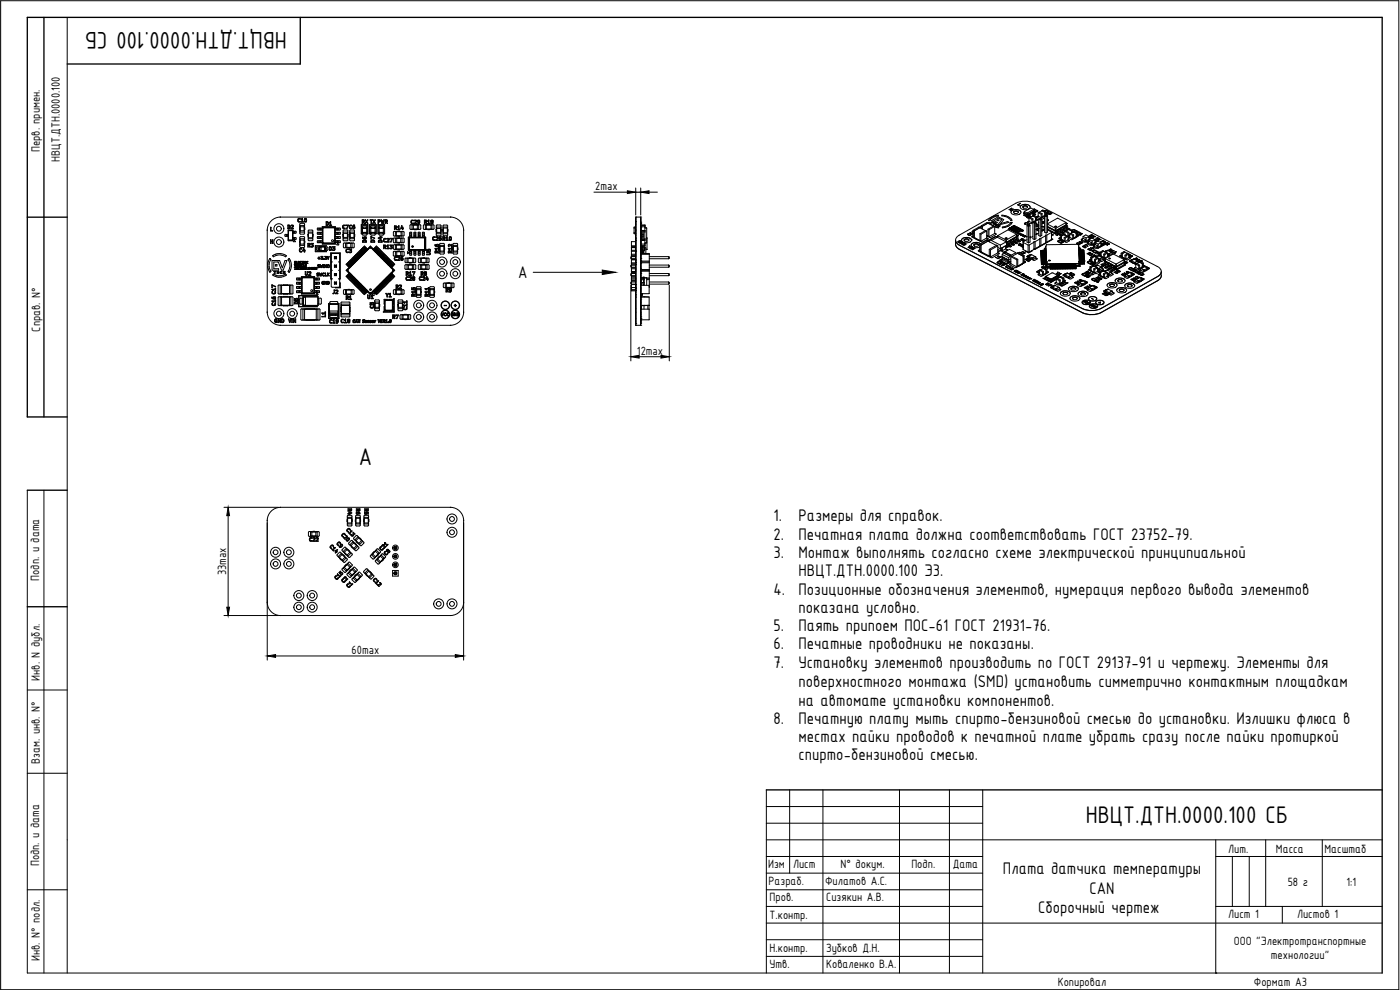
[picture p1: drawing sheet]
<svg xmlns="http://www.w3.org/2000/svg" width="420mm" height="297mm" viewBox="0 0 420 297" stroke-linecap="round" stroke-linejoin="round" font-family="sans-serif">
<defs><g id="words">
<g font-size="7.8">
<text x="86.1" y="9.6" transform="rotate(-180 86.1 9.6)">НВЦТ.ДТН.0000.100 СБ</text>
<text x="107.7" y="139.4">А</text>
<text x="325.9" y="246.9">НВЦТ.ДТН.0000.100 СБ</text>
</g>
<g font-size="5.4">
<text x="155.5" y="83.5">А</text>
<text x="232.2" y="156.4">1.</text>
<text x="232.2" y="161.9">2.</text>
<text x="239.7" y="156.4">Размеры для справок.</text>
<text x="239.7" y="161.9">Печатная плата должна соответствовать ГОСТ 23752-79.</text>
<text x="232.2" y="167.4">3.</text>
<text x="239.7" y="167.4">Монтаж выполнять согласно схеме электрической принципиальной</text>
<text x="239.7" y="172.9">НВЦТ.ДТН.0000.100 Э3.</text>
<text x="232.2" y="178.4">4.</text>
<text x="239.7" y="178.4">Позиционные обозначения элементов, нумерация первого вывода элементов</text>
<text x="239.7" y="183.9">показана условно.</text>
<text x="232.2" y="189.4">5.</text>
<text x="239.7" y="189.4">Паять припоем ПОС-61 ГОСТ 21931-76.</text>
<text x="232.2" y="194.9">6.</text>
<text x="239.7" y="194.9">Печатные проводники не показаны.</text>
<text x="232.2" y="200.3">7.</text>
<text x="239.7" y="200.3">Установку элементов производить по ГОСТ 29137-91 и чертежу. Элементы для</text>
<text x="239.7" y="206.2">поверхностного монтажа (SMD) установить симметрично контактным площадкам</text>
<text x="239.7" y="211.7">на автомате установки компонентов.</text>
<text x="232.2" y="217.2">8.</text>
<text x="239.7" y="217.2">Печатную плату мыть спирто-бензиновой смесью до установки. Излишки флюса в</text>
<text x="239.7" y="222.7">местах пайки проводов к печатной плате убрать сразу после пайки протиркой</text>
<text x="239.7" y="228.2">спирто-бензиновой смесью.</text>
<text x="301" y="262.3">Плата датчика температуры</text>
<text x="327" y="268.2">CAN</text>
<text x="311.5" y="274">Сборочный чертеж</text>
</g>
<g font-size="3.9">
<text x="11.9" y="45.7" transform="rotate(-90 11.9 45.7)">Перв. примен.</text>
<text x="18" y="48.6" transform="rotate(-90 18 48.6)">НВЦТ.ДТН.0000.100</text>
<text x="178.6" y="57">2max</text>
<text x="12.1" y="99.5" transform="rotate(-90 12.1 99.5)">Справ. N°</text>
<text x="191.2" y="106.4">12max</text>
<text x="67.8" y="172.6" transform="rotate(-90 67.8 172.6)">33max</text>
<text x="11.8" y="174.3" transform="rotate(-90 11.8 174.3)">Подп. и дата</text>
<text x="105.5" y="196.2">60max</text>
<text x="12" y="204.3" transform="rotate(-90 12 204.3)">Инв. N дубл.</text>
<text x="12" y="229.2" transform="rotate(-90 12 229.2)">Взам. инв. N°</text>
<text x="368.6" y="255.9">Лит.</text>
<text x="382.9" y="255.9">Масса</text>
<text x="397.5" y="255.9">Масштаб</text>
<text x="11.7" y="259.9" transform="rotate(-90 11.7 259.9)">Подп. и дата</text>
<text x="230.5" y="260.4">Изм</text>
<text x="238" y="260.5">Лист</text>
<text x="252.3" y="260.5">N° докум.</text>
<text x="273.5" y="260.5">Подп.</text>
<text x="285.9" y="260.5">Дата</text>
<text x="230.6" y="265.6">Разраб.</text>
<text x="247.6" y="265.6">Филатов А.С.</text>
<text x="386.5" y="265.7">58 г</text>
<text x="404.1" y="265.7">1:1</text>
<text x="230.9" y="270.4">Пров.</text>
<text x="230.9" y="275.6">Т.контр.</text>
<text x="247.9" y="270.4">Сизякин А.В.</text>
<text x="368.6" y="275.5">Лист 1</text>
<text x="389.3" y="275.5">Листов 1</text>
<text x="230.9" y="285.5">Н.контр.</text>
<text x="247.9" y="285.5">Зубков Д.Н.</text>
<text x="370.3" y="283.6">ООО &quot;Электротранспортные</text>
<text x="381.4" y="287.8">технологии&quot;</text>
<text x="12" y="288.4" transform="rotate(-90 12 288.4)">Инв. N° подл.</text>
<text x="230.9" y="290.6">Утв.</text>
<text x="247.9" y="290.6">Коваленко В.А.</text>
<text x="317.4" y="295.7">Копировал</text>
<text x="376.3" y="295.7">Формат А3</text>
</g>
</g></defs>
<!-- layer: 0 -->
<path d="M188.3 57.2l2.5 .5-2.5 .4zM192.3 57.7l2.5-.5v.9zM180.8 81l4 .7-4 .7zM189.3 107l2.5-.4v.8zM198.4 106.6l2.5 .4-2.5 .4zM68.5 152.2l.4 2.5h-.8zM68.1 182.2h.8l-.4 2.5zM80.2 196.8l2.5-.4v.8zM136.6 196.4l2.5 .4-2.5 .4z" fill="#000" stroke="#000" stroke-width=".3"/>
<g fill="none" stroke="#000" stroke-width=".3">
<path d="M178.2 57.7h10.1M190.8 56.4v8.1M190.8 57.7h1.5M192.3 56.4v8.1M194.8 57.7h2.5M80.2 69v.1M80.5 78.4l-.2 1.6 .7 1.7 .3-.3-.5-1.1M81 77.6l-.4 .8M81 77.6h.1M81 77.6l.3 .2-.5 1.3v1.2M81.2 72l.1 1.1 .1-.6h.4l.1 .5v-1M81.2 72h.2"/>
<path d="M81.2 68.2h.1M81.2 72h.1M81.2 68.2l.2 1 .4 .1h-.6zM81.6 78.2h2.3l.8 2.1 .8-2.1h.6l-1.1 2.9h-.5l-1-2.5h-.2h-1.1v2h1.4v.5h-2zM81.9 72h-.1v.4h-.4v-.4M82.7 79.4h.4v.4h-.4zM82.8 76.7l-.7 .4-.3-.3a3.6 3.6 0 0 1 4.2 0l-.3 .3-.3-.2a3.2 3.2 0 0 0-2.6-.2M84.2 65.1h-.1M86.2 70.4v.4M86.4 67.5a.56 .56 0 0 1 .7 .6 .56 .56 0 0 1-.7 .5zM86.5 70.3l-1 .2 .1 .4h.9M86.5 72l.1 .1"/>
<path d="M86.5 69.2v2.8M86.5 70.4h-.6v.4h.6M86.5 69.2l.1 .1M86.5 67.7a.42 .42 0 0 1 .5 .4 .42 .42 0 0 1-.5 .4zM86.5 69l1.4 .1h-1.4M86.5 72.1l1.4 .1h-1.4M86.5 69v.2M86.5 72.1v.1M86.6 72h.1M86.6 72h-.1M86.6 69.3v2.7M86.6 69.2h-.1"/>
<path d="M86.6 69.2h1.2M86.6 69.2h.1M86.6 72h1.1M86.6 69.2h1.1M86.6 72v.1M86.6 69.2v.1M87.4 67.6v.2h.5M87.4 67.6h.6v.5l-.5 .4 .6 .1h-.8l.6-.7M87.7 72h.2M87.8 69.2h.1M87.8 69.2h-.1M87.8 69.1l.1 .1"/>
<path d="M87.8 72h-.1M87.8 69.3v2.7M87.8 72h.1M87.9 69.2l-.1 .1M87.9 71.3l1 .1-.1 .4-.9 .1M87.9 69.4l1 .1-.1 .4-.9 .1M87.9 71.4h.5v.4h-.5M87.9 69.5h.5v.4h-.5M87.9 69.2v2.8M87.9 67.8v.1M88.1 69.5v.4M88.1 71.4v.4"/>
<path d="M88.3 72.1l.3 .4h-.5zM88.3 79.3l.2 .6M88.3 79.3l.3 .5M88.3 79.3h.1M88.3 72.1h.1M88.4 78.4h.3l-.2 .1v.4l.3 .1h-.4zM88.5 78.7h.2M88.5 79.9h.1M88.6 79.9h.1M88.6 79.8v.1M88.7 78.7h-.2M88.7 78.7h.1"/>
<path d="M88.7 78.5h-.1M88.8 79.3l-.2 .5M88.8 79.3h.1M88.9 78.4l.1 .5 .3 .1h-.4zM89 79.6h.3M89.3 79h.1M89.3 79.6h.1M89.3 79.6l-.3 .1M89.3 79.4h-.3v.5h.3M89.3 79.4l-.3-.1v.6h.3M89.3 79.4h.1M89.4 79.9h-.1"/>
<path d="M89.5 65.7l.4-.2 .2 .2a.44 .44 0 0 0-.5 .1 .44 .44 0 0 0-.1 .5l.6 .1a.5 .5 0 0 1-.8 .1 .5 .5 0 0 1 .2-.8zM89.5 78.7h.2M89.6 79.3v.6M89.6 79.3h.1M89.6 79.9h.1M89.8 78.7h.1M89.8 78.7h-.3M89.8 78.4h-.4v.6h.4M89.8 79h.1M89.8 78.5h-.3v.4l.3 .1M89.8 78.4h.1M89.8 78.4v.1"/>
<path d="M89.8 78.5h.1M89.9 72.9h.1M89.9 79.9v-.2h-.3v.2M89.9 79.9h.1M89.9 68.3l.1 .6zM89.9 79.3v.3h-.3v-.3M89.9 79.3h.1M90 65.7h.1M90 79.3l-.1 .6M90 72.4l-.1 .5M90 72.4v.5M90.1 73.2h1.2v.4h-1.2z"/>
<path d="M90.1 67.6h1.2v.4h-1.2zM90.1 69.2h1.2v.4h-1.2zM90.1 71.6h1.2v.4h-1.2zM90.1 78.6v.3l.3 .1M90.1 68v1.2M90.1 72v1.2M90.1 73.1l-.1 .9 .2 .2h1.1v-1.1M90.1 72.1l-.1-.9 .2-.2 1.1 .1v1M90.1 69.1l-.1 .9 .2 .3 1.1-.1v-1.1M90.1 68.1l-.1-1 1.2-.1 .2 .2-.1 .9M90.1 78.4l-.1 .4 .2 .2M90.1 78.5v.1"/>
<path d="M90.2 79.3h.1M90.2 79.3l.1 .6zM90.2 79h.1M90.3 78.4h-.2M90.3 78.4h.1M90.4 78.4v.1M90.4 78.5h.1M90.4 79h-.1M90.4 78.5h-.3M90.4 79h.1M90.4 66.5v.2l.6-.2M90.4 66l.2-.2v.7h-.2"/>
<path d="M90.5 74.6l.1 .1a.38 .38 0 0 0-.5 0 .38 .38 0 0 0-.1 .4M90.5 78.5h.1M90.5 74.6a.52 .52 0 0 0-.8 .5 .52 .52 0 0 0 .9 .3l-.5 .1-.1-.4M90.5 78.5l.3 .5M90.6 79.4l-.1 .3 .2 .2M90.6 79.4h.1M90.7 65.5l-.2 .4M90.7 65.5h.1M90.7 79.9h.1M90.7 65.5l.1 1h.2M90.8 79h.1M90.8 79.3l-.4 .2 .3 .4"/>
<path d="M90.8 79.3h.1M90.8 78.5v.5M90.8 78.5h.1M90.8 79.3v.1M90.8 79.9h.1M90.8 79.9h-.1M90.8 79.4h-.1M90.8 79.4h.1M91 78.4l-.5 .1M91 78.4h.1M91 78.4l-.2 .1M91 79.3l.1 .6h.2h-.3z"/>
<path d="M91.1 74.5l-.3 .7M91.1 74.5h.1M91.1 74.5l-.1 .7 .5-.3M91.2 79h-.1M91.2 78.5l.2 .1-.2 .1zM91.2 78.8v.2M91.2 78.8h.1M91.2 78.8l.3 .2M91.3 68v1.2M91.3 72v1.2M91.4 78.8h.1M91.4 78.8l.1 .2"/>
<path d="M91.4 72.9h.1M91.4 79.9h.1M91.4 68.3v.6zM91.4 65.6a.47 .47 0 0 1 .6 .5 .47 .47 0 0 1-.6 .4zM91.4 78.5l-.3-.1v.6M91.4 78.4l.1 .3M91.5 74.9l.1 .3-.2 .4-.1-.3-.5-.1M91.5 72.4l-.1 .5M91.5 72.4v.5M91.5 78.7h-.1M91.5 66.4h.1M91.5 65.8v.6"/>
<path d="M91.5 79h.1M91.5 66.4l.1 .1M91.5 65.7v.1M91.6 65.7h.2M91.6 66.5h.2M91.6 65.7h-.1M91.6 79.6h.2M91.7 78.4l.1 .6M91.7 78.4h.1M91.8 79h-.1M91.8 65.7h.1M91.8 65.7v.7"/>
<path d="M91.8 66.4v.1M91.9 79.6h.1M91.9 79.6l-.3 .1M91.9 79.4h-.3v.5h.3M91.9 79.9h.1M91.9 79.4l-.4-.1v.6h.4M91.9 79.4h.1M92.1 78.5v.4l.3 .1M92.1 78.5h.1M92.4 78.5h-.3M92.4 78.5v-.1a.32 .32 0 0 0-.5 .3 .32 .32 0 0 0 .4 .3M92.4 79h.1"/>
<path d="M92.4 78.5h.1M92.4 70.4l.1 .5zM92.5 73.2h.4v.3h-.4zM92.6 69.6h1.2v2h-1.2zM92.6 69.9h1.2M92.6 71.3h1.2M92.6 71.1l-.1 .9 .2 .2h1.1v-1.1M92.6 70.2l-.1-.9 .2-.3 1.1 .1v1.1M92.8 73.7l.3 .4-.6-.4v.4M92.8 73.7h.1M92.8 73.7l.3-.3-.1-.3-.6-.1v1.1h.1M93.5 74h.3"/>
<path d="M93.8 73.6h.1M93.9 73.9l-.1 .1M93.9 73.6v.3M93.9 70.4v.5zM94 73.1l-.2 .3 .2 .2v.5l-.5 .1-.2-.2h.1M94.1 73.1h-.8l.5 .1-.2 .3 .2 .1M94.7 73.7h3.2M94.7 73.7l-.1 1.8h3.3l-3.2-.1v-1.6l3.2-.1M95.5 79.7l.4-.2-.5 .1 .4 .4-.1 .2M95.5 79.7v.1M95.5 79.8l.4 .3-.5 .1h.3M95.6 74.5v.3"/>
<path d="M95.7 68.5h1l.2-.3h3.6l.1 .3h1.1v.4h-1.1v.9h1.1v.4h-1.1v.9h1.1v.4h-1.1v.8h1.1v.4h-1.1l-.1 .4h-3.6l-.2-.4h-1v-.4h1v-.8h-1v-.4h1v-.9h-1v-.4h1v-.9h-1zM95.7 77.1v.3l-.3 .1h.3v.3M95.7 77.1l.1 .3 .3 .1-.4 .3M95.8 74.2h-.8l-.1 .7 .3 .2h.6M95.9 75.1l.1 .1M95.9 74.1v1M95.9 75.1v.1M95.9 74.1h.1M95.9 74h1.5M95.9 74l.1 .1M96 74.1h.4v1h-.4zM96 75.2h1.4"/>
<path d="M96 74.1h-.1M96 75.2h-.1M96.1 79.5h.1M96.1 79.4l.2 .7 .2-.5 .1 .5 .3-.7-.2 .9-.2-.4-.2 .4zM96.1 68.5v.4M96.1 69.8v.4M96.1 71.1v.4M96.1 72.3v.4M96.3 77.7l.1 .1M96.4 77h.3l-.2 .3M96.4 77.6v.1M96.4 77.7h-.1"/>
<path d="M96.5 77.3h.1M96.5 77.3h.2M96.7 77.3v.1M96.7 77.2h.1M96.7 73.1l4 .1zM96.7 77.2a.32 .32 0 0 1 .2 .5 .32 .32 0 0 1-.5 .1M96.7 72.2l-1.5 .2 .2 .4h1.3M96.7 71l-1.5 .1 .2 .5h1.3M96.7 69.7l-1.5 .1 .2 .5h1.3M96.7 68.4l-1.5 .2 .2 .4h1.3M96.7 68h3.9M96.7 77.4v.3h-.3"/>
<path d="M96.8 68.4v4.5M96.8 68.4h.1M96.8 72.9l.1 .1M96.9 76.9l-.5 .1M96.9 77l-.2 .2M96.9 76.9v.1M96.9 72.8l-.1 .1M96.9 68.4v4.4M96.9 72.8l.1 .1M96.9 73h3.5M96.9 68.3l-.1 .1M96.9 68.3l.1 .1"/>
<path d="M96.9 68.3h3.5M97 72.9l-.1 .1M97 72.9h3.4M97 68.4h3.4M97 68.4h-.1M97.1 79.5v.8M97.1 77.7h.2M97.1 77.7v.1M97.1 77.8h.1M97.1 79.4a.45 .45 0 0 1 .5 .5 .45 .45 0 0 1-.5 .4M97.1 79.4v.1M97.2 79.5a.35 .35 0 0 1 .3 .4 .35 .35 0 0 1-.3 .3z"/>
<path d="M97.2 77.8h.1M97.3 77.8h-.1M97.3 77.7v.1M97.4 74.1h.1M97.4 74l.1 .1M97.4 74v.1M97.4 74.1v1M97.4 75.1h.1M97.4 75.1v.1M97.5 77.7v.1M97.5 77h.4l-.2 .3M97.5 74.1h-.1"/>
<path d="M97.5 75.1l-.1 .1M97.5 77.6l.1 .1M97.5 77.7h.1M97.5 74.1l-1.6-.1-.1 .5h-.4v.3h.4l.1 .5M97.5 74.5h.4v.3h-.4M97.5 74.1v1.1M97.5 75.2l-1.6 .1M97.5 74.2l.7-.1 .2 .3v.6l-.9 .1M97.6 77.7h.3M97.7 77.3h.1M97.7 77.3l.2 .1M97.7 74.5v.3"/>
<path d="M97.8 77.2h.1M97.9 77.2a.32 .32 0 0 1 .1 .5 .32 .32 0 0 1-.5 .1M97.9 79.4v.9M97.9 77.4h.1M97.9 77.4v.3M97.9 77.7h.1M97.9 66.5v1.1a.56 .56 0 0 0 .7-.5 .56 .56 0 0 0-.7-.6M98 66.7a.43 .43 0 0 1 .4 .4 .43 .43 0 0 1-.4 .4zM98 76.9l-.5 .1M98 77l-.2 .2M98 76.9v.1M98.2 76.9l.3 .7 .3-.7-.3 .9z"/>
<path d="M98.2 79.6l.2-.1a.39 .39 0 0 1 .4 .4 .39 .39 0 0 1-.6 .3M98.3 79.6v.6M98.3 79.6l.1-.1a.3 .3 0 0 1 .4 .4 .3 .3 0 0 1-.5 .2zM98.9 66.8l.3-.3 .1 1 .2 .1h-.7l.3-.1v-.7zM98.9 75.2v-1.1a.57 .57 0 0 1 .7 .5 .57 .57 0 0 1-.7 .6M99 74.2a.43 .43 0 0 1 .4 .4 .43 .43 0 0 1-.4 .4zM99.2 66.5h.1M99.9 74.9v.1M100.4 79.5h.6M100.4 77v.6M100.4 79.5v.7M100.4 77.6h.6"/>
<path d="M100.4 77h.6M100.4 79.5l.1 .2M100.4 77l.1 .2M100.4 68.4h.1M100.4 72.9v.1M100.4 68.3l.2 .1M100.4 68.3v.1M100.4 72.8v.1M100.4 68.4v4.4M100.4 72.8l.2 .1M100.5 74.1l-.2 .3 .2 .5M100.5 77.5h.3"/>
<path d="M100.5 79.7h.3M100.5 77.2v.3M100.5 79.7v.3M100.5 77.5l-.1 .1M100.5 77.2h.3M100.5 74.9l-.2 .3-.5-.1 .1-.2M100.5 74.1h.1M100.6 74.1l-.8-.1 .5 .2-.2 .3 .3 .3-.1 .2h-.4M100.6 68.4v4.5M100.6 72.9l-.2 .1M100.6 68.4h-.2M100.6 72.2l1.5 .2-.1 .4h-1.4"/>
<path d="M100.6 71l1.5 .1-.1 .5h-1.4M100.6 69.7l1.5 .1-.1 .5h-1.4M100.6 68.4l1.5 .2-.1 .4h-1.4M100.8 77.2v.3M100.8 79.7v.3M100.8 77.5l.2 .1M101 77v.6M101 79.5v.7M101 79.5l-.2 .2M101 77l-.2 .2M101.2 68.5v.4M101.2 69.8v.4"/>
<path d="M101.2 71.1v.4M101.2 72.3v.4M101.6 73.5l-.2-.5-.3 .4 .5 .1M101.9 76.3l-.2-.3h-2l-.3 .3v2l.3 .3-.3 .2v2.1l.3 .2-.3 .3v2l.3 .3-.3 .2v2l.3 .3h2l.2-.3M101.9 78.3l-.2 .3 .2 .2M102.9 70.3v.6v-.6M103 73.1v1M103.1 74.1l.2 .3 .9-.2M103.1 70v1.2M103.1 71.1l-.1 .9 .2 .2M103.2 69h1l.2 .2M103.2 69l-.2 .3 .1 .8"/>
<path d="M103.4 67.7h.2a.43 .43 0 0 0-.6-.1 .43 .43 0 0 0-.2 .6l.2 .4h.5M103.4 68.5h.2M103.4 67.7a.4 .4 0 0 0-.4 .4 .4 .4 0 0 0 .4 .4M103.6 68.5l-.1 .1M103.7 73h.4v1.2h-.4zM103.8 67.5h.8l-.5 1.2 .3-1zM104.1 74.2h1.2M104.1 73h1.2M104.2 73l-.9-.1-.2 .2M104.3 71.1l.1 .2M104.3 70h-1.3v-.4h1.3v2h-1.3v-.4h1.3M104.4 70.3v.6v-.6"/>
<path d="M104.4 72.8l.6 .1zM104.4 74.3l.6 .1zM104.4 69.3v.6M104.4 71.3v.7M104.4 72l-.2 .2h-1M104.4 69.9l-.1 .2M104.4 74.9h.1M104.4 74.9a.39 .39 0 0 0-.4 .4 .39 .39 0 0 0 .4 .3M104.5 74.9h.1a.47 .47 0 0 0-.7 0 .47 .47 0 0 0 0 .7 .47 .47 0 0 0 .7 0h-.1M104.5 75.6h-.1M104.8 79.9l-.2 .1M104.9 70.3v.6v-.6"/>
<path d="M104.9 67.7l.5-.2 .2 .2a.4 .4 0 0 0-.6 .4 .4 .4 0 0 0 .6 .3 .5 .5 0 0 1-.8 0 .5 .5 0 0 1 .1-.7zM105 79.7l.3 .3M105.1 71.2h1.2v.4h-1.2zM105.1 69.6h1.2v.4h-1.2zM105.1 70v1.2M105.1 71.1l-.1 .9 .2 .2h1.1v-1.1M105.1 70.1l-.1-1 1.2-.1 .2 .2-.1 .9M105.1 79.5l-.4-.4-.1 .2 .4 .4M105.1 79.5l-.1 .2M105.2 73l.9-.1 .2 .2-.1 1.2-1-.1M105.3 80l-.2 .2-.7-.7-.2 .1 .4 .4M105.3 73h.4v1.2h-.4z"/>
<path d="M105.3 75.3l-.2-.2 .2-.3-.5-.1h.7l-.2 .4 .2 .5M105.3 75.3h.1M105.3 75.6l-.5 .1M105.3 75.6v.1M105.3 75.3v.3M105.4 79.8l-1-1-.1 .2 .9 1M105.5 79.2l-.4-.5-.2 .2 .7 .7-.2 .2-.3-.3M105.5 79.2l.3 .3M105.5 79.2l-.2 .1M105.5 75.6l-.2 .2-.5-.1M105.7 79l.3 .3-.2 .2M105.8 77.4l-.1 .2 .9 1"/>
<path d="M105.8 77.4h.1M105.8 79.4l-1.1-1-.1 .3 1 .9M105.8 78.8l-.1 .2M105.9 77.4l1 1M106 78.6l.3 .3M106.1 67.6l-.3 .8 .5 .3 .2-.6-.5-.2 .4-.3h-.4M106.2 79.1l-1.1-1-.1 .2 .9 1M106.2 78.5l-.4-.5-.2 .2 .4 .4M106.2 78.5l-.2 .1M106.3 70v1.2M106.3 78.9l-.2 .2-.7-.7-.1 .1 .4 .5M106.3 77.5l.2-.2 .7 .7"/>
<path d="M106.4 68.1h-.4l-.1 .2 .1 .2 .4-.1M106.4 68.1v.3M106.4 70.3v.6v-.6M106.5 78.7l-1.1-1-.1 .3 1 .9M106.5 78.1l-.4-.4-.1 .1 .7 .7-.2 .2-.3-.2M106.5 78.1l-.1 .2M106.8 77l-.1 .1 .7 .7M106.9 77.8l-.2 .1M106.9 76.3l1 1M107 76.3l-.3 .2 1 1M107.2 76.6l-.2 .2 .5 .4M107.2 78l-1-1-.2 .3 1 .9-.2 .2-.3-.3"/>
<path d="M107.3 77.4l-.2 .2M107.4 77.8l-.2 .2M107.5 77.2l.2 .3M107.6 77.7l-1.1-1-.1 .2 1 1M107.6 77.1l-.1 .1M107.7 77.5l-.2 .2M107.8 76.9l.3 .2-.2 .2-.2-.1M108 76.7l-.5-.4-.1 .1 .4 .5M108 76.7l.2 .3M108 76.7l-.2 .2M108 75.3l1 .9M108 75.3l-.2 .2 1 1"/>
<path d="M108.2 75.6l-.1 .1 .4 .4M108.3 76.9l-1.1-.9-.1 .2 1 1M108.3 76.3l.3 .3 .2-.2M108.3 76.3l-.4-.4-.2 .2 .7 .7-.2 .2M108.3 76.3l-.1 .2M108.4 67.4h2v2.8l-.1-2.7h-1.8l-.1 2.7zM108.5 76.1l.3 .3M108.6 76.6l-1.1-1-.1 .2 1 1M108.7 76l-.2 .1M108.7 66v1h.1M108.7 66h.6l.1 .4-.2 .2M108.8 68.1h1.2v2h-1.2z"/>
<path d="M108.8 68.5h1.2M108.8 69.7h1.2M108.8 69.8h1.2M108.8 68.2l.2 .3M108.8 69.6v.9l1.1 .1M108.8 71.1l.4 .5a.39 .39 0 0 1 .2-.6 .39 .39 0 0 1 .5 .2 .39 .39 0 0 1-.2 .5l-.7-.1zM108.8 74.3l.3-.1 .9 1M108.9 74.3l.9 1.1M108.9 75.8l.2 .3-.2 .2M109 69.8l-.2 .2M109 72.1l-.2 .6h1.1M109 72.1a.6 .6 0 0 1 .7-.1 .6 .6 0 0 1 .3 .6"/>
<path d="M109 75.6l-.4-.4-.2 .2 .5 .4M109 75.6l-.1 .2M109.1 72.2h.5l.2 .3h-.9zM109.1 66.6l.3 .4M109.2 66.6h-.1M109.3 66.2l-.5-.1v.3l.5-.2M109.3 75.9l-1-1-.1 .2 .9 1M109.4 75.3l-.5-.4-.1 .1 .7 .7-.2 .2-.3-.3M109.4 75.3l.3 .3M109.4 75.3l-.2 .1M109.4 71.2l.2 .4 .2-.4M109.4 71.2h.1"/>
<path d="M109.4 67l-.6-.4v.4M109.4 71.2h.3M109.4 73.9l1 .9M109.4 73.8l-.2 .3 1 .9M109.5 74.3l.2-.1 .7 .7 .8-.9 .6 .6M109.7 75.5l-1.1-.9-.1 .2 1 1M109.7 66l.3 .4 .4-.5-.3 .6 .3 .5M109.7 74.9l-.1 .2M109.7 66h-.1l.3 .5-.3 .6 .4-.5 .4 .4M109.7 71.2h.1M109.9 75.4l-.2 .2M109.9 67.7l.2 .2v.7l-1.4-.1 .1-.7 1.1-.1"/>
<path d="M109.9 69.8l.1 .2M110 72.6l-.1 .1M110 68.2l-.1 .3M110.1 69.6v.7l-.2 .3M110.1 74.9l.1 .1M110.1 74.6l-.2 .1M110.2 75l-.2 .2-.7-.7-.2 .2 .8 .7M110.5 74.6l.7-.8 .6 .8M110.9 67.4h2v2.8l-.1-2.7h-1.8l-.1 2.7zM111 74.2h.3l.7 .7 .3-.3M111.1 65.9l.7 .1-.3 .1v1l-.2-1zM111.1 74.3h.2"/>
<path d="M111.1 74.3l-6.8 6.7M111.1 74.3v.1M111.1 74.4v.1M111.2 74.4v.1M111.3 74.3l2 2M111.3 74.3l-.1 .1M111.3 67.8h1.3v.7l-1.3 .1zM111.3 68.1h1.2v2h-1.2zM111.3 68.5h1.2M111.3 69.7h1.2M111.3 69.8h1.2M111.3 68.2l.2 .3"/>
<path d="M111.3 69.6l-.1 .7 .3 .3 1.1-.1v-.9M111.3 71l1.1 .5-1-.3v.6zM111.4 72.2a.57 .57 0 0 1 .7-.2 .57 .57 0 0 1 .3 .7h-1zM111.4 71h.1M111.5 69.8l-.2 .2M111.6 72.2h.5l.2 .3h-.9zM111.9 74.8l1.1-1 .1 .3-.9 .9M112.1 75l.2 .2M112.3 74.6l.4-.4 .1 .1-.4 .4M112.3 74.6l.1 .1M112.4 69.8l.1 .2M112.4 74.7l-.3 .3"/>
<path d="M112.5 68.2l-.1 .3M112.6 74.9l.2 .2M112.6 75.5l1.1-.9 .1 .2-.9 1M112.6 66l-.3 .5 .4 .5-.4-.4-.3 .5M112.7 66l-.2-.1-.2 .5-.5-.4 .4 .5-.2 .6M112.8 75.1l.4-.4-.2-.2-.7 .7M112.8 75.1l-.3 .3 .2 .2 .3-.3M113 75.3l.4-.4 .1 .1-.7 .7 .2 .2 .3-.3M113 75.3l.1 .1M113.2 76.1l.2 .2M113.3 75.6l.4-.4 .2 .2-.4 .4M113.3 75.6l.2 .2"/>
<path d="M113.3 76.3l.2 .2M113.4 76.2l1-.9 .2 .2-1 1M113.4 67.4h2v2.8l-.1-2.7h-1.8l-.1 2.7zM113.4 66l.5-.1 .3 .3-.1 .3-.5 .1-.1 .5-.1-1.1M113.5 75.8l-.3 .3M113.5 74.3l-.2-.1-1 1M113.5 76.5l2.5 2.5M113.5 74.3l-1 1.1M113.5 71.4l.7 .2v-.3l-.3-.1 .4-.2 .4 .2-.3 .1-.1 .4zM113.5 76.4l.2 .2M113.6 72.2a.57 .57 0 0 1 .7-.2 .57 .57 0 0 1 .3 .7h-1zM113.7 76l.1 .1"/>
<path d="M113.7 76.6l1.1-1 .1 .2-1 1M113.8 67.8h1.3v.7l-1.3 .1zM113.8 68.1h1.2v2h-1.2zM113.8 68.5h1.2M113.8 69.7h1.2M113.8 69.8h1.2M113.8 68.2l.2 .3M113.8 69.6l-.1 .7 .3 .3 1.1-.1-.1-.9M113.8 72.2h.6l.1 .3h-.8zM113.8 76.1l.4-.4-.1-.1-.7 .7M113.8 76.1l-.3 .3M114 69.8l-.2 .2"/>
<path d="M114 66.2l-.4-.1v.3l.4-.2M114 76.3l.4-.4 .2 .2-.7 .7 .2 .2 .3-.3M114 76.3l-.3 .3M114 76.3l.2 .2M114.1 76.9l1.1-.9 .1 .2-1 1M114.1 74.9l.1 .2-1 1M114.1 74.9l-1.1 1M114.2 77.1l.2 .2 .2-.1M114.4 76.7l.4-.4 .2 .1-.5 .5M114.4 76.7l.1 .2M114.4 77.3l1.1-1 .1 .2-1 1M114.5 76.9l-.3 .2"/>
<path d="M114.7 77.1l.2 .1M114.8 77l.4-.4 .1 .2-.4 .4M114.9 69.8l.1 .2M114.9 77.2l-.3 .3 .2 .2M114.9 66.3l.1 .4 .3-.7-.2 1-.3-.4-.1 .4M114.9 66.3l-.3 .4-.2-.8 .3 1.1M115 68.2l-.1 .3M115.1 77.4l.4-.4 .2 .1-.5 .5M115.1 77.4l-.3 .3M115.1 77.4l.1 .2M115.1 73.6v1h.2M115.1 78l1.1-1 .1 .3-1 .9"/>
<path d="M115.1 73.6h.7v.3l-.2 .3 .2 .4M115.2 72.1l.2 .4 .3-.1M115.2 77.6l-.2 .2 .2 .2 .7-.7 .1 .2-.4 .4M115.3 71.8l-.1 .3M115.4 71.7l-.1 .1M115.4 71.7h.3M115.4 77.8l.2 .1M115.6 66v1l.1-.4 .6 .4M115.6 66h.6l.1 .4-.3 .2 .3 .4M115.6 77.9l-.3 .3 .2 .2 .3-.3M115.7 71.7h.1M115.7 73.8l-.4-.1v.3l.4-.2"/>
<path d="M115.7 71.7h.1a.5 .5 0 0 0-.7 0 .5 .5 0 0 0 .1 .8l.1 .1M115.7 72.4l.1 .2h-.5M115.8 78.1l.4-.4 .2 .1-.7 .7M115.8 78.1l.1 .2M115.8 78.7l1.1-1 .1 .3-1 .9M115.8 74.5l-.5-.3v.4M116 76.8l-.3-.1-.9 1M116 76.9l-1 1M116 76.8v.1M116 79l.9 .9M116 78.9l.2 .2M116.1 71.6a.38 .38 0 0 1 .5-.1 .38 .38 0 0 1 .1 .6l-.4 .4 .5 .1h-.7l.5-.7z"/>
<path d="M116.1 78.5l-.2 .2-.2-.2M116.1 78.5l.5-.5 .1 .2-.4 .4M116.1 78.5l.2 .1M116.1 66.2l-.4-.1v.3l.4-.2M116.2 79.1l1.1-1 .1 .2-1 1M116.2 71.7h.1M116.3 78.6l-.3 .3M116.4 73.5l-.2 .4M116.4 73.5h.1M116.4 73.5l.1 1 .3 .1h-.7l.3-.1v-.7l-.2 .1M116.4 77.4l-.9 1M116.5 77.4h.1"/>
<path d="M116.5 78.8l.1 .2M116.5 79.4l1.1-1 .1 .3-1 .9M116.6 77.4l.1 .2-1 1M116.6 79l.5-.5-.2-.1-.7 .7M116.6 79l-.2 .3 .2 .2 .3-.3M116.7 79.6l.2 .2M116.9 79.2l.4-.5 .1 .2-.7 .7M116.9 79.2l.1 .1M116.9 79.9l1.1 1.1M116.9 79.8l1.1-1 .1 .2-1 1M117 71.5h.8l-.5 1.2 .3-1zM117.2 79.5l.4-.4 .2 .2-.4 .4"/>
<path d="M117.2 79.5l-.3 .3M117.2 79.5l.2 .2M117.4 79.7l-.3 .3 .2 .2M117.5 79.9l.2 .1M117.8 73.6h-.1M117.8 73.6l-.8-.1 .5 .2-.2 .3 .3 .3-.3 .2-.3-.1 .1 .2h.6l.1-.5-.3-.2 .2-.3M118.4 68.8l.2-.4 .4 .5M118.4 79.3l-.2-.1-1 .9M118.4 79.4l-.9 .9M118.4 79.3v.1M118.5 67.9l.4 .1v.2l-.4 .1zM118.7 69.5h2v1.2h-2z"/>
<path d="M118.7 75.5h.4v1.2h-.4zM118.7 71.5h.4v1.3h-.4zM118.7 73.5h2v1.2h-2zM118.8 68.4l.3 .4-.1 .1M118.8 68.4h.1M119 75.4h-.7l-.3 .2 .1 1.2 .9 .1M119 71.4h-.7l-.3 .3 .1 1.1 .9 .1M119 69.5v1.2M119 73.5v1.2M119 75.4l.2 .1M119 71.4l.2 .1M119 77.9h.1a.46 .46 0 0 1-.7 0 .46 .46 0 0 1 0-.6 .46 .46 0 0 1 .7-.1 .39 .39 0 0 0-.6 .3 .39 .39 0 0 0 .5 .4"/>
<path d="M119.1 75.5h1.2M119.1 76.7h1.2M119.1 71.5h1.2M119.1 72.7h1.2M119.1 68l-.3-.2h-.4v1M119.1 68l-.3 .4M119.2 76.7l-.2 .1M119.2 72.7l-.2 .2M119.2 73.5h-1.1v1.1l.2 .2 .9-.1M119.2 69.5h-1.1v1.1l.2 .2 .9-.1M119.3 77.1a.38 .38 0 0 1 .6-.1 .38 .38 0 0 1 .1 .6l-.5 .4 .5 .1h-.7l.6-.8zM119.4 71.3l.6 .1z"/>
<path d="M119.4 72.8l.6 .1zM119.4 75.3l.6 .1zM119.4 76.8l.6 .1zM119.4 69.4h.6zM119.4 70.8l.6 .1zM119.4 73.3l.6 .1zM119.4 74.8l.6 .1zM119.4 68.8v.1l.6-.1M119.6 67.8l-.3 .3h.3v.7h-.2M119.7 67.8h.1M119.7 67.8l.1 1h.2M120.1 73.5l.9-.1 .3 .3-.1 1h-1.1"/>
<path d="M120.1 69.5l.9-.1 .3 .3-.1 1h-1.1M120.1 75.5l.9-.1 .3 .2-.1 1.2-1.1-.1M120.1 71.5l.9-.1 .3 .3-.1 1.1-1.1-.1M120.3 75.5h.4v1.2h-.4zM120.3 71.5h.4v1.3h-.4zM120.4 69.5v1.2M120.4 73.5v1.2M120.5 77.9v.1M120.5 77.6v.3M120.5 77.6h.1M120.5 77.6h.3M120.5 78h.3"/>
<path d="M120.5 77.4h.2M120.5 77.4h-.1M120.6 77.2l-.1 .2M120.6 77.2h.1M120.8 68.8l.1 .1M120.8 77.4l.2 .5-.5 .3M120.8 77.6h.1M120.8 77.9v.1M120.8 77.6v.3M120.8 77.2h-.2M120.8 77.1h.1a.36 .36 0 0 0-.5 0 .36 .36 0 0 0-.1 .4l.2 .6M120.9 68.2l.1 .2"/>
<path d="M120.9 68.2l-.5 .2 .1-.7-.2 .8 .5 .1v.2M121 68.4l-.1 .5M121.5 79.6l.1 1.2 1.1-.1M121.8 77.4l.9 .1M121.8 77.4l-.2 .3v.9l.2 .2M122.2 79.5h2v1.2h-2zM122.2 77.5h2v1.2h-2zM122.3 75.5l.4 .4-.3 .2zM122.5 77.5v1.2M122.6 79.5v1.2M122.6 71.1v4zM122.7 79.5l-.9-.1-.3 .2"/>
<path d="M122.7 74.9l.3 .2M122.7 78.7l-.9 .1M122.7 75.8h.1M122.8 74.9l.1 .1M122.8 71.4v3.5M122.8 71.4l.1 .1M122.9 79.3l.6 .1zM122.9 74.8l.1 .1M122.9 74.8l-.1 .1M122.9 71.5v3.3M122.9 75h4.5M122.9 71.3l-.1 .1"/>
<path d="M122.9 71.3h4.5M122.9 71.3l.1 .1M123 75.1l.1 1.5 .5-.2-.1-1.3M123 71.2l.1-1.5 .5 .1-.1 1.4M123 71.4h4.3M123 74.9h4.3M123 74.9l-.1 .1M123 71.4l-.1 .1M123 71.3v-1.2h.5v1.2M123 75v1.1h.5v-1.1M123 70.8h.5M123 75.5h.5"/>
<path d="M123 71.2l-.3 .2M123.4 77.3l-.5 .1h.5M123.4 78.8h-.5l.5 .1M123.4 77.3v.1M123.4 78.8v.1M123.5 71.2h.8M123.5 75.1h.8M123.6 77.5l.9-.1 .3 .3-.1 1h-1.1M123.6 79.5l.9-.1 .3 .2M123.7 67.5h2v1.3h-2zM123.8 79.5v1.2M123.9 77.5v1.2"/>
<path d="M124.1 67.5v1.3M124.1 66.1v.1a.41 .41 0 0 0-.6 .4 .41 .41 0 0 0 .6 .3 .51 .51 0 0 1-.7 0 .51 .51 0 0 1 0-.7 .51 .51 0 0 1 .7-.1M124.2 67.5h-1.1l-.1 1.1 .3 .3 .9-.2M124.2 75.1l.2 1.5 .4-.2v-1.3M124.2 71.2l.2-1.5 .4 .1v1.4M124.3 71.3v-1.2h.4v1.2M124.3 70.8h.4M124.3 75v1.1h.4v-1.1M124.3 75.5h.4M124.3 66.1a.38 .38 0 0 1 .6-.1 .38 .38 0 0 1 .1 .6l-.5 .4 .5 .1h-.7l.6-.8zM124.4 68.8l.6 .1zM124.4 67.4h.6z"/>
<path d="M124.7 71.2h.9M124.7 75.1h.9M124.8 79.6l-.1 1.2-1.1-.1M125.1 67.5l.9-.1 .3 .3-.1 1.1-1.1-.1M125.3 67.5v1.3M125.4 66.1l.3-.1a.7 .7 0 0 1-.1 1.2l-.2-.1 .4-.4h-.4v-.6M125.5 75.1l.1 1.5M125.5 79.6v1l.3 .2M125.6 77.7v.9M125.6 78.6l.2 .2 .9-.1M125.6 71.3v-1.2h.4v1.2M125.6 70.8h.4"/>
<path d="M125.6 75v1.1h.4v-1.1M125.6 75.5h.4M125.6 69.7l.5 .1v1.4M125.6 69.7l-.1 1.5M125.8 79.4l.9 .1M125.8 79.4l-.3 .2M126 71.2h.9M126 75.1h.9M126.1 75.1v1.3l-.5 .2M126.2 77.5h2v1.2h-2zM126.2 79.5h2v1.2h-2zM126.4 77.5v1.2"/>
<path d="M126.6 79.5v1.2M126.7 77.5l-.9-.1-.2 .3M126.8 75.1v1.4l.6-.1M126.9 71.3v-1.2h.4v1.2M126.9 70.8h.4M126.9 75v1.1h.4v-1.1M126.9 75.5h.4M126.9 79.3l.6 .1zM126.9 77.3l.5 .1zM126.9 78.8h.5zM127.1 67.7v.9M127.1 68.6l.2 .2 .9-.1"/>
<path d="M127.3 71.2l.3 .2M127.3 74.9l.1 .1M127.3 71.4l.1 .1M127.4 69.8v1.4M127.4 75.1v1.3M127.4 69.8l-.6-.1v1.5M127.4 71.3l-.1 .1M127.4 71.3l.1 .1M127.4 74.8l-.1 .1M127.4 71.5v3.3M127.4 74.8l.1 .1M127.4 66l.6 .1 .1 .3-.3 .3"/>
<path d="M127.4 66v1.1h.1M127.5 66.2h.4v.3h-.4zM127.5 71.4v3.5M127.5 74.9l-.1 .1M127.5 71.4l-.1 .1M127.6 74.9l-.3 .2M127.6 77.5l.9-.1 .3 .3-.1 1h-1.1M127.6 79.5l.9-.1 .3 .2M127.7 67.5h1.9v1.2h-1.9zM127.7 71.1v4zM127.8 79.5v1.2M127.8 66.7l.3 .4-.6-.4v.4"/>
<path d="M127.8 66.7h.1M127.9 77.5v1.2M128 67.5v1.2M128.1 75.7v.2l.9 .1-.1 .3-.8 .2h.8l.3-.3-.3-.5h-.8M128.2 74.9v.4h.2v-.3a.39 .39 0 0 1 .6-.2 .39 .39 0 0 1 0 .6v-.1M128.2 74.9l-.2-.1 .1 .6 .5 .1v-.2M128.2 67.5l-.9-.1-.2 .3M128.4 68.8l.5 .1zM128.4 67.4h.5zM128.6 75v.3M128.6 74.9v.1M128.6 74.9h.4"/>
<path d="M128.7 66l-.3 .4M128.7 66h.1M128.7 66v1l.3 .1h-.7l.3-.1v-.7l-.2 .1M128.8 79.6l-.1 1.2-1.1-.1M129 74.9v.1M129 75.3h.1M129 75v.3M129.1 67.5l.9-.1 .3 .3-.1 1.1-1.1-.1M129.3 66.6a.38 .38 0 0 0 .1 .5 .38 .38 0 0 0 .5-.1M129.3 67.5v1.2M129.4 66.5a.34 .34 0 0 1 .3-.5 .34 .34 0 0 1 .2 .6v.4M129.4 66.5l-.1 .1"/>
<path d="M129.4 66.3h.4M129.4 66.3h.1M129.4 66.3l.2 .1M129.5 66.6h.3v.4h-.3zM129.6 66.4h.1M129.8 66.6v.1M129.8 66.3h.1M129.8 66.3l-.1 .1M130.5 71.9h.1a.46 .46 0 0 1-.7 0 .46 .46 0 0 1 0-.6 .46 .46 0 0 1 .7-.1 .39 .39 0 0 0-.6 .3 .39 .39 0 0 0 .5 .4M130.7 75.4h.3l.1 .4h-.4zM130.8 71.1a.39 .39 0 0 1 .6-.1 .39 .39 0 0 1 .1 .6l-.5 .4 .5 .1h-.7l.6-.8zM130.9 68.9h.1"/>
<path d="M130.9 68.8v.6zM131 74.9h-.2M131 75.4h.1M131.1 68.5v1.2M131.1 69.6l-.2 .9 .3 .3 1.1-.1-.1-1.1M131.1 68.6l-.2-.8 .3-.3 1.1 .1-.1 1M131.2 75.4l-.2-.2-.4 .1v.6h1.1l-.5-.3 .5-.4-.5 .3M131.2 75.4v.1M131.5 74.3v.2h-.9l.2 .4M131.6 74.3h-.1M131.6 73.3h-.6l-.1 .5-.3-.4-.1 .3a.69 .69 0 0 0 1.2 0l-.1-.3M131.6 74.2l.1 .7-.2-.2h-.7l.2 .2"/>
<path d="M131.9 74.3v.6zM131.9 71.9v.1M131.9 71.9l-.1 .2 .4 .1M131.9 71.6h-.1v-.6h.6l-.4 .2-.1 .2 .6 .2-.3 .6M131.9 71.6h.4M131.9 72h.4M132 73.6h1.2v2h-1.2zM132 73.9h1.2M132 75.3h1.2M132.1 75.1l-.1 .9 .2 .2 1.1-.1v-1M132.1 74.2l-.1-1.1 1.1-.1 .2 .3v.9M132.3 68.5h-1.3v-.4h1.3v2h-1.3v-.4h1.3"/>
<path d="M132.3 71.6h.1M132.3 71.9v.1M132.3 71.6v.3M132.4 68.8v.6zM132.9 71l.6 .1 .1 .3-.3 .3 .3 .4-.5-.4-.2 .4zM132.9 68.8v.6zM133 71.2h.4v.3h-.4zM133 68.1h1.2v2h-1.2zM133 69.8h1.2M133 68.4h1.2M133.1 69.6l-.1 .9 .2 .2h1.1v-1.1M133.1 68.7l-.1-.9 .2-.3 1.1 .1v1.1"/>
<path d="M133.3 71.7h.1M133.4 74.3v.6zM133.9 71.3l.3-.3v1l.3 .1h-.7l.3-.1v-.7zM134.2 71h.1M134.4 68.8v.6zM134.7 75.4h.3l.1 .4h-.4zM134.9 71.1l-.1 .1M134.9 71.1a.5 .5 0 0 1 .6 .5 .5 .5 0 0 1-.6 .4l-.1-.8M135 75.4h.1M135 71.2a.38 .38 0 0 1 .3 .4 .38 .38 0 0 1-.3 .3zM135.2 65.1h.1M135.2 75.4l-.2-.2-.4 .1-.1 .6h1.2l-.5-.3 .5-.4-.5 .3"/>
<path d="M135.2 75.4v.1M135.5 74.3v.2h-.9l.2 .4M135.6 74.3h-.1M135.6 74.2l.1 .1M135.7 74.3v.6l-.2-.2h-.7v.2M135.7 73.4l-.2-.1v.5l-.4-.5a.34 .34 0 0 0-.5 .2 .34 .34 0 0 0 .2 .4l-.1-.3 .2-.2 .8 .6v-.6M135.9 74.3v.6zM136 73.6h1.2v2h-1.2zM136 73.9h1.2M136 75.3h1.2M136.1 75.1l-.1 .9 .2 .2 1.1-.1v-1M136.1 74.2l-.1-1.1 1.1-.1 .3 .3-.1 .9"/>
<path d="M137.4 74.3v.6zM139.1 68.9v24.9M139.1 68.9a4 4 0 0 0-3.8-3.8h-51.3a4 4 0 0 0-3.8 3.8v24.9a4 4 0 0 0 3.8 3.8h51.3a4 4 0 0 0 3.8-3.8M139.1 69v.1M189.5 79.5h1.3M189.5 79.5l-.2 .2 .2 .5h1.3M189.5 74v7.8h1.2v-1.6M189.5 78h1.2M189.5 73.7v.1M189.5 76.6h.1M189.5 77.8h.1M189.5 75.1h.1"/>
<path d="M189.5 76.2h1.2M189.5 78.8v.1M189.5 79.1h.1M189.5 74.3h1.2M189.5 75.1h1.2M189.5 74h1.2M189.5 75.4h1.2M189.5 76.9h1.2M189.5 77.8h1.2M189.5 78.9h1.2M189.5 76.6h1.2M189.5 79.1h1.2"/>
<path d="M189.5 76.9h.1M189.5 74h.1M189.5 74.3h.1M189.5 75.4h.1M189.6 74.3h-.1M189.6 77.8h-.1M190.3 68.4h.1M190.3 68.1l.5 .1-.1 1.9h-.4zM190.3 69.8h.1M190.7 74.3h.1M190.7 77.8h.1M190.7 69.8l.1 .1"/>
<path d="M190.7 76.9h.1M190.7 74h.1M190.7 75.4h.1M190.7 79.1h.1M190.7 72.5h-1.2v1.2M190.7 73.7l-1.2 .1M190.7 76.6h.1M190.7 75.1h.1M190.7 78.8v.1M190.8 68.4h-.1M190.8 77.6l-.1 1.9h-1.2M190.8 66.5h.1"/>
<path d="M190.8 71.4h.1M190.8 72.2h.1M190.8 75.3h.1M190.8 78.8h.1M190.8 78h.1M190.8 79.4h.1M190.8 65.6v.7M190.8 66.5v.8M190.8 71.4v5.6M190.8 65.1h.1M190.8 70.1h.1M190.8 70.7h.1"/>
<path d="M190.8 75h.1M190.8 77l-1.5 .2 .2 .4h1.3M190.8 74.1h.1M190.8 71.1h.1M190.8 76.5h.1M190.8 78.2h.1M190.8 79h.1M190.8 67.1h.1M190.8 65.1v32.5M190.8 65.6h.1M190.8 65.1h1.4v32.5h-1.4M192.2 65.6h.1"/>
<path d="M192.3 78.8h.1M192.3 78.4h.1M192.3 76.3h.1M192.3 76h.1M192.3 75.6h.1M192.3 75.3h.1M192.3 71h.1M192.3 74.3h.1M192.3 70.3h.1M192.3 74.1h.1M192.3 71.1h.1M192.3 70.1h.1"/>
<path d="M192.3 67.1h.1M192.3 78.2h.1M192.3 76.5h.1M192.3 79h.1M192.3 75.1h.1M192.3 67h.1M192.3 70.9h.1M192.3 79.5h.1M192.3 77.6h.1M192.3 77h.1M192.3 65.1h.1M192.3 65.1v32.5"/>
<path d="M192.3 69.3h.1M192.3 71.7h.1M192.3 71.8h.1M192.3 74.5h.1M192.3 66.7h.1M192.3 76h2.6l-.1 12.1h-2.5M192.3 69.9h.1M192.3 71.4h.1M192.3 75.6l.9 .2M192.3 75.7l.9 .2M192.3 75.9l.8 .1M192.3 73.6h1.3"/>
<path d="M192.3 73.2h1.3M192.3 69.2l1.2 .1M192.3 68h1.3M192.3 67.6h1.3M192.3 75h.1M192.3 74.9h.1M192.3 74.5h.7M192.3 74.8h.7M192.3 75.2h.1M192.3 72.3h.1M192.3 68.9h.1M192.3 70.2h.1"/>
<path d="M192.3 70.8h.8M192.3 70.4h.8M192.3 69.5h.1M192.3 75.4h.1M192.3 76.3h2.6M192.3 78.8h2.6M192.3 78.6h2.6M192.3 78.3h2.6M192.3 74.2h.1M192.3 68.4v.1M192.3 69.9l.1 .5M192.3 72.7h.1"/>
<path d="M192.4 70.8l-.1 .6M192.4 68.1h.1M192.4 68v1.2M192.4 72v1.2M192.4 70.8h.1M192.4 73h-.1M192.4 68.1v.1M192.4 74.1h1M192.4 75.2l.6 .1M192.4 75.4h.1M192.4 75.5l.6-.1 .1 .3M192.4 75.8l.7 .2"/>
<path d="M192.5 75.5h.5M192.8 74l.2 1.3M192.8 74l-.4 .1v1.9M192.8 74v.5M192.8 74.8v.5l-.4-.1M192.9 72.1h.2M192.9 69.1l.2 3M192.9 69.1l-.5 .1v2.9h.5M192.9 69.1v1.3M192.9 70.8v1.3M193 75.3l.2 .1M193 75.4l.2 .2"/>
<path d="M193 74l.4 .1v1.1h-.4M193.1 69.2h.4M193.1 75.2v.1M193.2 75.7h.1M193.2 75.2v.8M193.4 75.1h-1M193.4 74.3l.4 .1M193.5 71.6l.1 2.6-.2 .1M193.5 72h-1.2M193.5 72h.1M193.5 69.2h.1M193.5 72l-.4 .1"/>
<path d="M193.5 69.2v2.8M193.5 67.5h-1.1M193.5 68.3l.6 .1v4.5l-.6 .1M193.5 68.4l.6 .1M193.5 73h.1M193.5 67.5h.1M193.6 67.5l-.1 2.1M193.8 74.4h.1M193.8 74.5v1.5M194.1 71.4l.1 3.5h-.4M194.1 71.4l.1 .1M194.1 72.8l-.6 .1"/>
<path d="M194.2 74.8h-.4M194.9 79.5h5.8M194.9 77.6h5.8M194.9 77h5.8M200.7 77v.6M200.7 79.5v.7M200.7 79.5l.2 .2-.2 .5M200.7 77l.2 .2-.2 .4M286.8 73.2l.4 1 .8 .7 37 19M287.9 72.6l.3 .1-.6 .1a.49 .49 0 0 1 .3-.6 .49 .49 0 0 1 .6 .2l-.5-.1-.4 .3h.3M288 73.6l-.7-.5-.5-1a2.2 2.2 0 0 0 1.2 2.7l36.9 19a6.7 6.7 0 0 0 5.6-.1l16.9-9.5 .9-.9 .2-.6M288.1 73l.6-.3-.2 .5"/>
<path d="M288.6 72a1.79 1.79 0 0 1 3 0M288.7 71.7a2.05 2.05 0 0 1 2.8 .2 1.69 1.69 0 0 1-2.8 .5zM288.8 73.4l.7-.4 .3 .1a.54 .54 0 0 1-.4 .5 .54 .54 0 0 1-.6-.2zM288.8 73.4h.1M288.9 72.6l-.8 .4M288.9 72.6l-.2 .5 .6-.3-.8 .4M288.9 72.6h.1M289 73.4l.7-.3a.38 .38 0 0 1-.3 .4 .38 .38 0 0 1-.4-.1zM289.3 72.1l.8-.4 .7 .4M289.4 72l.6-.3 .8 .2a.75 .75 0 0 1-.7 .5 .75 .75 0 0 1-.7-.4zM290.4 70.2l.5-.1-.4 .2 .5 .2 .4-.1a.59 .59 0 0 1-.5 .2 .59 .59 0 0 1-.5-.4M291 73.7l-.2 .5 .8-.2-1.1 .3z"/>
<path d="M291 74.5l.9-.4zM291.1 71.5h.1M291.1 69.9l1 .1M291.1 70h.2M291.1 69.9v.1M291.3 70l.5 .2-.1 .1 .4-.2M291.3 70h.1M291.4 74.7l.7-.4-.1 .5 .6-.3-.7 .4 .1-.4zM291.5 73.5a1.91 1.91 0 0 1 2.8-.3 2.03 2.03 0 0 0-2.8 .2 1.68 1.68 0 0 0 2.5 .7M291.5 74h.1M291.5 72h.1M291.7 71l.4-.3-.4 .4 1 .3"/>
<path d="M291.8 74.1h.1M291.9 69.6l.1-.3-.3 .2 .4 .3M291.9 69.6h.1M292.1 70h.1M292.1 69.1v2.1M292.1 69.5l-.1 .1M292.1 71.2h.1M292.1 71.2l.3 .1M292.1 69.1h.1M292.2 74.3h.1M292.2 73.5l.7-.3 .7 .2a.75 .75 0 0 1-.6 .5 .75 .75 0 0 1-.8-.4zM292.3 73.3l1-.1 .4 .3-.4-.3h-.7l-.4 .3z"/>
<path d="M292.4 71.3h.1M292.4 69.3v2M292.4 69.2v.1M292.4 71.3l1.7 .9M292.6 71.6l1.1 .5zM293.3 72.8h.1M293.7 75.2l-.1 .1M293.7 75.2v.2l.9 .2M293.8 68.1l-1.7 1M293.8 68.1l.3 .2M293.8 68.1h.1M294 72.1v.2"/>
<path d="M294 72.1l-.1 .1M294 72.3l.9 .3M294 72.1h.1M294 75l-.3 .2M294 75.4h.1M294 75.4l.5 .2M294 68.3l-1.6 .9M294 68.3l1.7 .9M294.1 68.3h-.1M294.1 68.3v.1M294.1 68.3l-1.7 .9M294.1 72.2l.3 .2"/>
<path d="M294.1 70.2v2M294.1 70.1v.1M294.4 70.3v2.1M294.4 75.5h.1M294.4 73.5v2.1M294.4 75.5l2.5 1.3M294.4 70.3h.1M294.4 73.5v2M294.4 67.9l-.3 .3M294.5 68l-.4 .2M294.5 68h.1M294.5 67.8v.8"/>
<path d="M294.5 67.9h.1M294.5 75.8l2.1 1zM294.5 67.7v.1M294.8 67.9v.8M294.8 67.9h.1M295.8 69.2l-1.7 .9M295.8 69.2l.3 .1M296.1 70.6l.4 .2M296.1 69.3v2.1M296.1 71.4l.3 .2M296.1 70.7h.1M296.1 69.3l-1.7 1"/>
<path d="M296.1 71.4l-1.7 1M296.1 70.7v.1M296.2 72.1l-2.2 1.2v2.1M296.2 66.8l-1.7 .9M296.2 72.1l.4 .2M296.2 72.1h.1M296.2 66.8l.3 .1M296.2 66.8h.1M296.3 72.1l.3-.1-.2 .2M296.4 70.7h.1M296.4 70.7l-.1 .1M296.4 67l-1.6 .9"/>
<path d="M296.5 71.5v.2l-1.6 .9M296.5 71.6h.1M296.5 67l1.7 .8M296.5 67h.1M296.5 66.9v.1M296.5 66.9l-1.7 1M296.5 70.8v.1M296.5 70.9l.3 .1M296.5 72.3l2.5 1.3M296.5 72.3h.1M296.5 72.3l-2.1 1.2M296.6 72.4h.1"/>
<path d="M296.8 71h.1M296.8 72.2h.1M296.9 72.3l-.3 .1M296.9 76.8l.6 .5M296.9 76.8l-.1 .1M296.9 72.3h.1M296.9 72.5h.1M296.9 76.8h.1M296.9 76.9h.1M296.9 76.9l.4 .2M296.9 67.2l-.2-.4h.4l.3 .4M297 72.5h-.1"/>
<path d="M297 72.2l-.4 .2M297.1 71.9l3.1 1.6M297.1 71.9l-.1 .7M297.1 71.9l1.7-1 3.2 1.7M297.2 71.9l1.6-.9 .4 .2-1.6 .9zM297.3 77.1h.1M297.4 67.2v.1M297.4 67.2l1.1 .7 1.2 .2v.3l-1.2-.3M297.7 66.6l.5 .1-.7 .2 .3-.2zM298 67.1l.4-.2 .4 .2h-.6l.1 .2zM298.2 67.8l-1.7 1v2M298.2 67.8l.3 .2"/>
<path d="M298.2 67.8h.1M298.5 70.1l-1.7 .9M298.5 70l.4 .3M298.5 68v2M298.5 68l-1.7 .9v2.1M298.5 70v.1M298.6 65l1-.2v-.2l-2.2 .7M298.6 65l-1.1 .6-.4 .6h-.4l.7-.9M298.7 77.2l.8 .3 .4-.1-.4 .2zM298.8 67.4l.2 .2M298.8 71h.1M298.8 67.4h.6"/>
<path d="M298.8 67.4h.1M298.9 67.5h.1M298.9 70.2v.2M298.9 70.4l-1.7 .9-.8-.4v-.2M298.9 67.4v.1M298.9 67.5v.1M298.9 67.6h.2M299 67.6h.1M299 67.3l.4 .1M299 67.3l-.1 .1M299.1 67.6h-.1M299.1 73.6l-2.2 1.2v2.1"/>
<path d="M299.1 67.6h.1M299.1 73.6l.3 .2M299.1 73.6h.1M299.2 66.1l.3-.2 .3 .2-.3 .1zM299.3 67.8l.4-.2v.1l.5 .1-.5 .2-.1-.2zM299.4 78.8l.4 .2-.5-.1M299.4 70.9h.1M299.4 67.4h.1M299.4 73.8l-2.1 1.2v2.1M299.4 75.9l-2.1 1.2M299.4 73.8l.1 2M299.5 75.3l.3 .2"/>
<path d="M299.5 74.9l.7 .3M299.5 74.2l.7 .4M299.5 75.8l.3 .2M299.5 75.8l-.1 .1M299.5 70.7l-.1 .5-.3-.1 .3-.2M299.5 70.7l2.4 1.3M299.6 74.9l-.1 .1M299.8 76v.2l-2 1.1h-.3M299.8 76l.1 .1M300.1 78.7h.2M300.2 78.6h-.5l-.3 .2M300.2 73.5v1.1"/>
<path d="M300.2 74.6v.6M300.3 78.7a.62 .62 0 0 0-1.1 .2M300.3 75.2l.8 .4M300.3 67.1h.1M300.4 77l-1-.2 .1 .2 .6 .2-.1 .1 .5-.3M300.4 77h.1M300.5 78.1v.2l1.6 .7 .8-.4M300.5 78.1l-.1 .1M300.6 78h.1M300.6 75h.1M300.6 75l-.4 .2M300.6 74.4l1.1-.6 .1 .9 .5 .2"/>
<path d="M300.6 74.4l.2 .8-.4-.1M300.6 74.4v.6M300.7 64.8l1.6 .4 1 .9h.4a3.5 3.5 0 0 0-3-1.5v.2M300.7 77l2 1 .7-.3M300.7 77l.1 .7M300.8 78.9l-.9 .2M300.8 78.9h.1M300.8 77.6l-.9 .6 2.2 1.1 1.3-.7M300.8 76.4l1.9 1M300.8 77.7h.1M300.8 76.4l-.1 .6M300.8 77.7l-.8 .5 2.1 1 1.3-.7"/>
<path d="M300.8 78.9l-.6 .4 .1 .1-.4-.3M300.8 68.3h.1M300.8 77.9h.1M300.8 77.9l-.3 .2M300.9 77.9l1.6 .8M300.9 79.3l.6-.1a.58 .58 0 0 1-.9 .4h.5l-.2-.1M300.9 77.1l-.1 .8M300.9 79.3v.2M300.9 77.1h.1M300.9 77.1l.5 .2M301 79.4h.1M301.1 75.9l1.9 .9"/>
<path d="M301.1 75.9l-.3 .5M301.2 79.5h.1M301.2 75.9l.4-.3 1.8 .9-.4 .3zM301.2 79.2h.1M301.2 79.2l-.2 .2M301.3 79.2l.1 .2h-.4M301.4 77.3l-.1 .5M301.4 77.3v.4M301.4 77.7l.6 .3M301.4 77.7l-.1 .1M301.4 75.6h-.3M301.6 75.6h.1"/>
<path d="M301.8 74.7l-1 .6M301.8 68.2l-1 .1M301.9 72h.1M301.9 72v.5M301.9 67.9l-1.1 .2v.2M302 72.6l.1 1M302 72.6l-1.8 .9M302 72.7h.1M302 72.9h.1M302 74.2l-.2 .1M302 72l.1 .7M302 74.1v.1"/>
<path d="M302 74h.1M302 74l.4 .2M302.1 77.7l-.1 .4-.7-.3M302.1 73.6l1.1 .5 .3-.3M302.1 72.9l-.1 .4M302.1 72.7v.2M302.1 77.7l.4 .2M302.1 77.7h-.1M302.1 73.6l-.1 .6M302.1 73.6l-1.9 1M302.1 71.5l.1 .1M302.1 71.5l-.5 .1"/>
<path d="M302.2 72.8l.3 .2 .1 .7 .4 .2M302.2 72.7l.3 .2 .2 .7 .3 .1M302.2 72.8l-.1 .1M302.2 72.7h-.1M302.2 72.7v.1M302.3 74.9v.2l-.9 .5M302.3 74.9l.1 .1M302.4 73.3h.1M302.4 79.8h.1M302.4 79.8l-.4 .2M302.5 73.9h.1M302.5 73.2l-.4 .2"/>
<path d="M302.5 73.9l-.4 .1M302.5 77.9l-.1 .8M302.5 77.9l.1 .7M302.5 78.6h.1M302.5 77.9h.1M302.5 73.9l-.1 .3M302.5 79.7l.4 .2M302.6 78.6h.1M302.6 78.6l.1 .1M302.7 78.6l-.3 .1M302.7 79.9h.1M302.7 79.9h.2"/>
<path d="M302.7 79.9v-.1a.41 .41 0 0 0-.6-.1 .41 .41 0 0 0-.1 .5h.3M302.7 68.7h.1M302.7 77.4v1.3M302.8 66.7h.1M302.8 66.7l-.4-.2-2.1 .6M302.8 68.7h.1M302.8 66.7l-2.8 .7-.4-.2 1-1.3-.1-.1-.8-.4-1.4 .8 1 .6-.3 .1-1.4-.7 2-1.1 1.6 .8-.9 1.2M302.9 79.9h.1M302.9 73l1.3 .6M303 79.4h.1M303 73.7v.2M303 68.4h.1"/>
<path d="M303 79.3h.1M303 68.3h.1M303 68.4l-.2 .2M303 68.4l.2 .1M303 78.5l-.1 .1M303 76.8l-.3 .6M303 79.3v.2l1.6 .8 1-.3M303.1 72.2l-.6 .3 .3 .2 .1 .6 .3 .3M303.1 72.3l.2 .2 .2 .7 .3 .2M303.1 72.2l.4 .3 .1 .6M303.1 72.3l-.5 .3M303.1 72.2v.1"/>
<path d="M303.2 68.5h.1M303.2 72.8h.1M303.2 68.9h.1M303.2 73.6l-.2 .3M303.2 73.6l-.2 .1M303.2 73.7l.3 .1M303.2 68.7l.3 .1M303.3 68.9h.1M303.3 68.5l-.5 .2M303.3 68.5h.1M303.4 79.1l-.4 .3M303.4 77.1v2"/>
<path d="M303.4 72.7l-.5 .2M303.4 78.3l-.7 .4M303.4 77.1l1.7 .8M303.4 79.1l1.7 .9M303.4 68.3h.1M303.4 63.7a1.79 1.79 0 0 1 3 0M303.4 68.8h.1M303.5 68.8h-.1M303.5 68.8h.1M303.5 68.3h-.1M303.5 73.9h.1M303.5 69.1h.1"/>
<path d="M303.5 68.9v.2M303.5 63.3a2.05 2.05 0 0 1 2.9 .2 1.69 1.69 0 0 1-2.8 .6zM303.6 62.5l-.8 .4 .5-.1 .3 .1-.3 .3 .8-.4M303.6 62.5l-.2 .2 .7 .1M303.6 62.5h.1M303.6 69.1h.1M303.6 69v.1M303.6 73.1l.2 .1M303.6 69h.1M303.6 68.1l-.1 .2M303.6 68l-.2 .3M303.6 68h.1"/>
<path d="M303.6 76.9l-.2 .1M303.6 68v.1M303.7 76.9l1.7 .9M303.7 76.9h.1M303.7 68.7l-.6 .1 .2 .1M303.7 68.7l-.3-.1-.4 .2 .2 .1M303.7 68.7h.1M303.7 66.7h-.4l-.3 .6-1.1 .6M303.7 66.7h.1M303.7 68.8l.3 .1M303.7 68.9h.3M303.7 68.8l-.2 .1"/>
<path d="M303.7 68.9l-.1 .1M303.7 66.7l-.5 .8-1.4 .7M303.7 69.1v.1M303.8 72.5v.4l.3 .2M303.8 72.5l1.1 .6 .4-.2M303.8 69.2h.1M303.8 73.2v.2M303.9 69.2l.4 .1M303.9 68.6h.1M303.9 68.4l.2 .1M303.9 68.2h.1M303.9 68.2l-.4 .1"/>
<path d="M304 71.8l.2 .3M304 71.7l.4 .4M304 71.7l-.6 .3 .4 .5M304 68.6h.1M304 71.8l-.5 .3M304 71.7v.1M304 68.4l.1 .1M304 68.2h.1M304 68.9h.1M304 68.2l-.5 .1M304.1 68.9h.1M304.1 68.5h.1"/>
<path d="M304.1 72.3h.1M304.1 73.1v.2M304.1 73.1l-.3 .1M304.1 73.3l-.3 .1M304.1 73.2l.3 .2M304.1 69.4h.1M304.2 68h.1M304.2 68h-.1M304.2 63.7l.7-.4 .7 .4M304.2 63.6l.7-.3 .7 .3a.75 .75 0 0 1-.7 .5 .75 .75 0 0 1-.7-.5zM304.2 69.1l.1 .1M304.2 69h.1"/>
<path d="M304.2 69l-.4 .2M304.2 72.1l.1 .5 .4 .3M304.2 72.2l-.4 .2M304.3 67.9h.1M304.3 69h.1M304.3 69.3l-.2 .1M304.3 68.4h.1M304.3 68.4l-.5 .1M304.3 69.5h.1M304.3 67.9h-.3l.2 .1M304.3 68.4l-.2-.2-.4 .3 .3 .1M304.4 68.8h.1"/>
<path d="M304.4 69.5h.1M304.4 69.5l.3-.2-.1 .3M304.4 72.1v.5l.3 .1M304.4 73.4h.1M304.4 73.4l-.2 .2M304.4 67.8h.1M304.4 67.8h-.2M304.5 67.8l-.6 .1 .2 .1M304.5 67.8h.1M304.5 68.5l-.1 .1h.3M304.5 68.5l-.4 .2h.4l-.1 .1M304.5 69.1h.1"/>
<path d="M304.5 68.5h.1M304.5 69.1l-.2 .1M304.5 68.2h.1M304.5 68.9l.5-.2zM304.5 69.1l-.4 .3M304.6 69.6h.1M304.7 72v.4l.3 .2M304.7 72l1 .6 .5-.2M304.7 67.9l-.4 .2 .2 .1M304.7 67.9l-.3 .2 .2 .1M304.7 72.7v.2M304.7 67.9h.1"/>
<path d="M304.7 69.2l-.4 .2M304.7 69.2v.1M304.7 68.6h.1M304.7 69.3v.3l.3-.2M304.8 68.6l-.4 .2M304.8 69l.3 .2M304.8 71.3l.3 .2 .2 .8M304.8 71.2l.4 .2 .1 .7 .3 .2M304.8 71.2l-.6 .3 .5 .5M304.8 71.3l-.4 .3M304.8 71.2v.1M304.9 75.8l-2-1-1.8 1.1"/>
<path d="M304.9 75.8v.4M304.9 75.8l-1.9 1M304.9 68.9l-.1 .1M304.9 69.7v.1M304.9 69.8h.1M304.9 69.7h.1M304.9 69l.2 .1M304.9 68.4h.1M305 69.7h.1M305 69.7v.1M305 69.8l.2 .1M305 69.6l-.1 .1"/>
<path d="M305 69.8h.1M305 68.7h.1M305 72.6l-.3 .1M305 72.6l-.3 .3M305 72.7l.3 .2M305 69.4h.1M305 70.2l-2.5-1.2-3 1.7M305 70.3l-3 1.7M305 70.2v.1M305 70.3l.1 .6M305 70.2l.1 .7M305 69.4l-.3 .2"/>
<path d="M305 69.6v.1M305.1 68.3h.1M305.1 68.3h-.4l.2 .1M305.1 69.4h.1M305.1 69.1h.1M305.1 68.5l.2 .1M305.1 71.6l-.4 .4M305.1 71.8h-.1h.1M305.1 69.5l.2 .1M305.1 70.8h.1M305.1 69.5l-.1 .1M305.1 69.6h-.1"/>
<path d="M305.1 77.9l.1 .1M305.1 70.9l-3 1.8M305.2 68.4l-.1 .1M305.2 78v2M305.2 68.9h-.3M305.2 68.5h.1M305.2 70.9l.4 .6M305.2 70.8v.3M305.2 68.5l.2 .1M305.2 70.5l-.1 .1 .4 .1-.3 .1M305.2 68.8l.1 .1M305.2 68.8l-.3 .2"/>
<path d="M305.2 70.5l.4 .2-.4 .2M305.2 69.8h-.1M305.3 68.2h.1M305.3 68.2h-.4l.2 .1M305.3 68.9l.1 .1M305.3 69.6h.1M305.3 72.9h.1M305.3 76h.1M305.3 68.2l-.3-.2-.4 .3 .3 .1M305.3 68.9h.1M305.3 69.6h.2M305.3 76l1.8 .9"/>
<path d="M305.3 75.9v.1M305.3 76l-1.6 .9M305.3 72.3l.3 .1M305.4 76l1.7 .9M305.4 69.6h.1M305.4 76h-.1M305.4 68.6h-.1M305.4 69.6v.1M305.4 69.4h.1M305.4 69.7h.1M305.4 69.7l-.2 .1M305.4 77.8h.1"/>
<path d="M305.4 61.5l.4 .2M305.4 68.9h.1M305.4 69.8l-.2 .1M305.4 79.9l-.2 .1M305.4 61.4v.1M305.4 77.8v2.1M305.4 69.8h.1M305.5 69.6v.1M305.5 69.7l-.1 .1M305.5 68.4l-.3 .1M305.5 68.3h.1M305.5 68.3l-.3 .1"/>
<path d="M305.5 79.8h.1M305.5 71.5v.3M305.5 79.8l.1 .1M305.5 71.8l.4 .3M305.6 79.8v.1M305.6 68.8h.1M305.6 68.4h.1M305.6 69l-.5 .2 .3 .2M305.6 69h.1M305.6 70.1h.1M305.6 75.8l-.3 .2M305.6 72.3v.1"/>
<path d="M305.6 68.3l.1 .1M305.6 75.8l1.8 .9M305.6 75.8h.1M305.6 69l-.3 .2 .1 .1M305.7 73.4l.2 .1M305.7 69.8l-.4 .2 .3 .1M305.7 69.8l-.3 .2 .2 .1M305.7 68.4h.1M305.7 73.4h.1M305.8 69.8h.1M305.8 69.8h-.1M305.8 69.3l.1 .1"/>
<path d="M305.8 70.2l.3 .1M305.8 68.5h.1M305.8 68.5l.3 .1M305.8 70.1v.1M305.8 68.5l-.2 .3M305.8 69.5h.1M305.8 69.3l.2 .1M305.9 72.1l-.3 .2M305.9 72.1v.2M305.9 72.3l-.3 .1M305.9 72.2l.3 .2M305.9 70.1h-.1"/>
<path d="M305.9 73.5h.1M305.9 68.9h.1M305.9 70.1h.1M305.9 70l-.1 .1M305.9 69.4h.1M306 68.6h.1M306 68.6l-.4 .2M306 73.6h.1M306 68.6l.1 .1M306 70l-.1 .1M306 68.9h-.1M306.1 68.9h.1"/>
<path d="M306.1 68.9h-.1M306.1 70h-.2M306.1 70l.2 .1M306.1 68.7h.1M306.1 68.9l.1 .2M306.1 70l.1 .1M306.2 69.3h.1M306.2 69.3l-.6 .1 .2 .1M306.2 72.4h.1M306.2 73.4l-.3 .1M306.2 73.5l-.2 .1M306.2 61h.1"/>
<path d="M306.2 61l-.8 .4M306.2 68.6v.1M306.2 69.1h.1M306.2 62.1a1.79 1.79 0 0 1 3 0M306.2 73.4v.1M306.2 69.3l-.3-.1-.4 .2 .3 .2M306.2 61l-.6 .5 .2 .1M306.2 68.9h.1M306.2 68.9v.2M306.2 70.2l-.1 .1M306.2 71.8l.1 .1M306.2 70.1h.1"/>
<path d="M306.3 71.9l.4 .1M306.3 70.4v.1M306.3 68.9h.1M306.3 70.1v.1M306.3 70.2h-.1M306.3 70.4h.1M306.3 71.9h.3M306.3 61.8a2.05 2.05 0 0 1 2.8 .2 1.69 1.69 0 0 1-2.8 .5zM306.3 70.1h.1M306.3 70.5h.1M306.3 70.4l.1 .1M306.3 70.2l-.2 .1"/>
<path d="M306.3 70.2h.1M306.4 70.5h.2M306.4 70.5l.1 .1M306.4 68.9h-.1M306.4 70.4h-.1M306.4 68.8l-.2 .1M306.4 68.8h.1M306.4 68.8v.1M306.4 73.3l-.7 .1M306.4 68.9h.1M306.4 73.3h.1M306.5 73.3h-.8l-.1 .2 .4 .1"/>
<path d="M306.5 68.8l-.1 .1M306.5 68.8l-.2-.1-.4 .2M306.5 70.6h.1M306.5 71.7l.1 .2M306.5 71.6v.1M306.5 70.4h.1M306.6 70.4h.1M306.6 70.3h.1M306.6 71.7l.1 .2M306.6 71.7h.1M306.6 70.3l-.2 .1M306.6 71.9h.1"/>
<path d="M306.6 69.2v.1M306.6 69.3l.2 .1M306.6 70.4l-.1 .2M306.7 71.6l-.1 .1M306.7 71.6l.4 .2-.6-.2M306.7 69.3l.1 .1M306.7 70.3l.2 .1M306.7 68.9l-.4 .2 .4-.2M306.7 70.7h.1M306.7 68.9h.1M306.7 74l.3 .2M306.7 74v.1"/>
<path d="M306.7 73.4h.1M306.7 73.4l-.6 .3 .5-.2-.1 .4 .6-.3M306.7 71.9v.1M306.7 73.4l-.1 .4 .5-.2M306.8 70.7h-.1M306.8 69.4h.1M306.8 79.2l-.9 .6M306.8 70.8l.4-.3 .3 .2-.6 .1 .2 .1zM306.8 79.2h.1M306.9 70.3l-.6 .1M306.9 70.4h.1M306.9 75.5l-.8 .2"/>
<path d="M306.9 62.1l.8-.3 .7 .3M306.9 75.4h.1M307 62l.6-.3 .8 .3a.75 .75 0 0 1-.7 .5 .75 .75 0 0 1-.7-.5zM307 75.4v.1M307 74.2h.1M307 75.5l-.6 .3-.5-.1h.2M307 78.9l.1 .1M307 70.4h.1M307 70.4v.1M307.1 73.6h.1M307.1 78.9l-1.7 1M307.1 72.6v2.3"/>
<path d="M307.1 72.6v.1l1.4 .8M307.1 74.7v.2M307.1 73.8l-.4 .2M307.1 73.9l-.3 .1 .2 .1M307.1 70.5l-.4 .2M307.1 70.7l.2 .1zM307.1 74.9l1.4 .7M307.1 70.5h.1M307.1 78.9h.1M307.1 76.9v2M307.1 78.9v.1M307.1 69.2h-.5"/>
<path d="M307.1 69.2h.1M307.1 69.1h-.3l-.1 .2M307.2 75.6l.5 .2M307.2 75.6l.3 .3M307.2 71.8l-.4 .4 .4-.1-.1 .3 .6-.3M307.2 64.5l1.1 .5zM307.2 71.8h.1M307.2 71.8l-.2 .3h.4M307.2 70.8h.1M307.2 71h.1M307.3 70.9h.1M307.3 70.9v.1"/>
<path d="M307.3 70.8h.1M307.3 70.9l.1 .2M307.3 71h.1M307.3 64.1l.1 .3 .8 .5M307.3 64.1l.9 .4M307.3 63.9l.9 .5M307.4 76.7v2.1M307.4 78.8l-.3 .2M307.4 63.9h.1M307.4 63.8l-.1 .3M307.4 63.9l.8 .5M307.4 78.4l.3 .2"/>
<path d="M307.4 72.1l-.2 .1 .5-.1M307.4 78.8h.1M307.4 71.1h.1M307.4 71h.1M307.4 63.5h.1M307.4 63.5v.4M307.4 75.9l-.9 .1M307.4 63.5l.8 .4M307.5 67.2l.4 .1M307.5 75.9h-.1M307.5 70.7h.1M307.5 70.8v.2"/>
<path d="M307.6 70.8v.2M307.6 70.8h.1M307.6 67.1l.2 .2M307.6 71.1h-.1M307.6 67.1h.1M307.6 71h.1M307.6 71v.1M307.7 75.9l-1 .2 .3 .2-.5-.3M307.7 70.8h.1M307.7 75.8v.1M307.7 70.8h-.1M307.7 70.8h-.2"/>
<path d="M307.7 70.8l.1 .1M307.7 78.5l-.6 .6h-.3M307.7 78.6h.1M307.8 67.3h.1M307.8 70.9h.1M307.8 70.8l.1 .1M307.9 70.9h-.1M308.2 65.2h.4v.2zM308.2 77l.1 .1M308.2 71v.1M308.2 64.4v.1M308.2 64.5v.4"/>
<path d="M308.2 64.5h.1M308.2 64.4h.1M308.2 77.9h.1M308.2 71h.1M308.2 71.9l-1.1 .7M308.2 67.7v4.9l.5 .3M308.2 67.7l.5 .3M308.2 64.9h.1M308.2 63.9v.5M308.2 63.9h.1M308.3 77.1l.8 .3M308.3 64.9l.7 .4"/>
<path d="M308.3 63.9v.5M308.3 64.5v.4M308.3 64.4v.1M308.3 67h.1M308.3 67h.2a.62 .62 0 0 0-1.1 .2M308.4 67l-.4-.1-.4 .2M308.4 77.5l.3 .3-.5 .1M308.4 77.5l-.8 .4 .5-.1v.3l.1-.2M308.4 76.8h.1M308.5 67.6l-.3 .1M308.5 67.6l.2 .1M308.5 66.6v.1l.9 .4 .6-.3"/>
<path d="M308.5 66.6h-.1M308.5 64.4l-.2 .1M308.5 64.3v.1M308.5 64.3l-.2 .1M308.5 64.4l.1 .3-.3 .2M308.5 64.3l.4 .7M308.5 73.5v2.1M308.6 77.8l-.2-.2-.3 .1 .5 .1M308.6 76.8l.2 .4M308.6 64.7l.3 .4M308.6 76.8l.2 .1M308.6 76.8h.1"/>
<path d="M308.6 65.2h.1M308.7 76.7h.1M308.7 67.5l.2 .1M308.7 67.5l-.2 .1M308.7 67.7v.3M308.7 68v4.9M308.8 77.2l1.2 .7M308.8 76.9h.1M308.8 76.9l1 .5M308.8 77.2v.1M308.8 66.4l-.3 .2M308.8 66.4h.1"/>
<path d="M308.8 65.4l.9 .4v1.1M308.8 66.4l.9 .5M308.9 65.4l-.1 1M308.9 76.6l-.6 .3M308.9 75.6h-.4M308.9 73.5v2.1M308.9 73.5h-.4M308.9 67.6l.2 .1M308.9 67.6l-.2 .1M308.9 65v.1M308.9 67.4l-.1 .1M308.9 67.4l-.2 .1"/>
<path d="M308.9 67.1l-.7 .3 .3 .1M308.9 67.1h.1M309 67.1l-.6 .3 .2 .1M309 77.5l.4 .2-.4-.2M309.1 76.5l-.2 .1 .2-.1M309.1 65.2l-.3 .2M309.1 65.2l.9 .5v5.9l.4 .3M309.1 65.2h.1M309.1 71.2l.2 .1M309.1 67.7v4.9l-.4 .3M309.1 67.7l-.4 .3M309.1 70.9v.1"/>
<path d="M309.2 64.9l.3 .1M309.2 64.8v.1M309.2 64.8l-.3 .2M309.2 64.9l-.3 .2M309.2 77.9l-.8 .3M309.2 77.9h.1M309.3 78l-.6 .4 .1 .1-.4-.3M309.3 77.9v.1M309.3 62.4h.1M309.3 62.4l-1.9 1.1M309.4 62.4l.8 .4M309.4 76.3l-.8 .5"/>
<path d="M309.4 76.3h.1M309.4 76.3l.2 .1M309.5 65v.1M309.6 76.4h.1M309.6 64.1l.9 .4 .3-.2M309.6 76.4l-.8 .5M309.6 76.4l1 .5M309.6 75.3h.1M309.6 75.3l-.9 .5-.9-.5M309.7 75.2l-1 .7-.9-.6M309.7 66.8v.1M309.8 77.4v.1"/>
<path d="M309.8 63.5l-1.3 .8M309.8 77.5l.2 .4M309.8 63.5l-1 .6 .4 .7M309.8 63.5l-.9 .7M309.8 63.7l.1 .3-.9 .5M309.8 63.5l.4 .7M309.9 64l.3 .4M309.9 64.8h.1M309.9 64.8l.9 .4M310 64.7l-.1 .1M310 64.8l-.8 .4M310 64.8l.8 .4"/>
<path d="M310 64.8h.1M310 66.7l-.3 .2M310 70.9l-.9 .5M310 66.6l.1 .1M310 66.7h.1M310 77.9h.1M310.1 63.4l-.3 .1M310.1 63.4l.2 .5M310.1 62.8l.3-.1 .3 .3-.6 .4M310.2 62.9l-1.9 1M310.2 62.8v.1M310.2 62.8l.1 .4"/>
<path d="M310.2 62.9l.1 .4M310.2 62.9h.3l-.3 .3M310.2 64.6l-.3 .2M310.2 66.6l.2 .1M310.2 66.6l-.2 .1M310.2 64.6l.9 .4M310.2 64.6h.1M310.2 64.2v.2M310.3 63.2v.2M310.3 63.2v.1M310.3 63.3l-.2 .1M310.3 63.5h.1"/>
<path d="M310.3 63.7v.1M310.3 63.4v.1M310.3 63.4l-.1 .1M310.3 63.8h.1M310.3 63.9l.2 .2M310.3 74.7h.4M310.3 72.7v2.1l-1.4 .8M310.3 72.7l-1.4 .8M310.3 63.4l1-.1-.3-.2 .4 .2-.9 .2 .3 .2-.5-.2M310.3 63.4h.1M310.4 66.5l-.2 .1M310.4 66.5l.3 .1"/>
<path d="M310.4 66.7v5.2M310.5 64.1l-.3 .3M310.5 64.1l-.3 .1M310.5 64.2l.3 .1M310.6 66.4l-.1 .1M310.6 76.9v.1M310.6 76.9l-.8 .5M310.6 66.4h.1M310.6 66.4v.1M310.6 77l.3 .4M310.7 72.5h-.4v.2M310.7 72.5v2.2"/>
<path d="M310.7 66.6l-.3 .1M310.7 66.6l.2 .1M310.7 66.2h.1M310.8 65.2v1M310.8 64.3h.1M310.8 66.2l-.8 .4M310.8 66.2h.1M310.8 65.2h.1M310.8 77.4l-.8 .5M310.9 77.4l.3 .2M310.9 77.4h.1M310.9 67.8l.4 .2 .3-.2"/>
<path d="M310.9 67.9l.6 .1M310.9 66.7v4.9l-.5 .3M310.9 66.7l-.5 .3-.4-.3M310.9 68.9l.8 .4M310.9 67.1l.4 .3M310.9 67.2h.1M310.9 67.2l.2 .1M311 70.3h.1M311 66.3h-.4M311 70.2v.1M311.1 65v.1M311.1 66.1l-.3 .1"/>
<path d="M311.1 65.7l.4 .2-.5 .4M311.1 65.1v1M311.1 66.1h.1M311.1 67.3l-.2 .1M311.2 70.2h-.2M311.2 77.6v.2l-.8 .3-.8-.3M311.2 77.6l.1 .1M311.2 65.2l.7 .3M311.3 65l-.1 .1M311.3 65v.2M311.3 67.4l-.4 .1M311.3 65h.1"/>
<path d="M311.3 70.2l-.3-.2 .2 .2M311.4 65.8l.1 .1M311.5 68.7l-.1 .1M311.5 68.7v.2M311.5 68.9l.2 .2M311.5 68.7h.1M311.6 63.8v1M311.6 67.8h.1M311.6 64.8l-.4 .2M311.6 64.8l.9 .5M311.6 63.8l.9 .5M311.6 63.8h.1"/>
<path d="M311.7 66.7v.2M311.7 66.7l-.1 .1M311.7 66.9h.1M311.7 68.6h.1M311.7 67.5l-.2-.1 .2 .2-.3 .1 .2 .1M311.7 67.7l-.2 .3M311.7 65.8v4.9l.5 .2M311.7 65.8l.5 .2M311.7 69.9l-.8 .5M311.7 66.7h.1M311.7 68.6l-.2 .2M311.7 68.3l-.8 .5"/>
<path d="M311.7 68.4l-.8 .5 .8 .4M311.9 63.7l-.3 .1M311.9 63.7l.9 .4M311.9 63.7h.1M311.9 65.5l.1 .1M312 65.6l.2 .1M312 65.6l-.3 .2M312 71.7l-1.3 .8M312.2 65.7v.3M312.2 66v4.9M312.3 65.5h.1M312.4 75.6h1"/>
<path d="M312.4 75.2h.1M312.4 73.7h-.4M312.4 71.5h-.4v2.4l-1.3 .8M312.4 71.5v2.2M312.4 65.6l.2 .1M312.4 65.6l-.2 .1M312.4 65.6h-.4M312.4 76.6l1 .1M312.4 76.9l1 .1M312.4 77.1l.1 .1M312.4 75.2l1 .1M312.5 77.4l1 .1"/>
<path d="M312.5 64.3v1M312.5 78.2l1 .2M312.5 76.5h.4M312.5 76.5l-.1 .1M312.5 76.6h-.1M312.5 78.5l1 .1M312.5 76.8h-.1M312.5 76.8l-.1 .1M312.5 78.8l1 .1M312.5 77.1h-.1M312.6 77.6l.9 .2M312.6 78.4h.3"/>
<path d="M312.6 78.4l-.1 .1M312.6 79.2l1.5 .2M312.6 65.7v5l-.4 .2M312.6 66.3l.5 .2M312.6 66.9l.3 .1M312.6 65.7l-.4 .3M312.6 69.2l.3 .1M312.6 68.6l.4 .2M312.7 63.2v.1M312.7 63.2l.3-.2 .9 .5v1M312.7 67.9l.8 .3M312.7 67.9h-.1"/>
<path d="M312.7 63.2l.9 .4M312.7 63.2h.1M312.7 63.2l-.8 .5M312.7 67.9h.1M312.7 67.9l.3 .1-.4 .2M312.7 63.2l.8 .5M312.7 65.2l-.2 .1M312.7 64.2v.9M312.8 65.1v.1M312.8 65.1l-.5 .4M312.8 75.1v.7h.7M312.8 75.1v.4"/>
<path d="M312.8 75.2h-.4M312.8 75.4h.5M312.8 75.5l.1 1.7 .6-.1M312.8 75.7l-.3 .2M312.9 76.1h.5M312.9 76.2h.5M312.9 76.6h.5M312.9 76.7l.6-.1zM312.9 76.9h.6l-.6 .1M312.9 77.1h-.5M312.9 77.6h-.4M312.9 78.1v.2l.7-.1"/>
<path d="M312.9 78.2h-.4M312.9 78h.5M313 78.7l-.5 .1M313 78.5h.5M313 78.7v.6M313 65.1l.5-.2zM313 68.8h.1M313 68.8v.4l-.4-.2M313.1 66.5l-.2 .5M313.1 66.9l-.2 .1M313.1 66.5v.1M313.1 68.8v.3"/>
<path d="M313.3 66.9l-.7 .4M313.4 76l-1 .1 1 .1M313.4 75.9h-.5M313.4 65.4l-.2 .1M313.4 76.4l-.5 .1M313.4 76.4l.5-.2-.4 .3M313.4 64.7l.1 .1M313.4 65.4l.1 .1M313.4 65.4h.1M313.4 77.1h-.5M313.4 67.9l-.2 .2M313.4 64.9h.1"/>
<path d="M313.4 75.9h-.9M313.4 75l-.6 .1M313.4 75.1l-.6 .1M313.4 63.3l.6-.2 .4 .2h-.2M313.4 77.7h-.5M313.4 75.3h-.1M313.4 75.5l-.6 .1M313.4 75.5l-.1 .1M313.4 75.7l-.6 .1M313.5 75.9l-.1 .1M313.5 78.6l-.5 .1M313.5 76.1h-.1"/>
<path d="M313.5 76.1l-.1 .1M313.5 77.2h-1M313.5 76.3l-.6 .1M313.5 66.7h.1M313.5 76.5l-.1 .1M313.5 76.7l-1 .1M313.5 66.6l-.4 .3M313.5 65.7l-.3-.2-.6 .3M313.5 66.3l-.4 .2M313.5 64.8v4.9l.5 .2M313.5 68.9l-.9 .5M313.5 64.8l.5 .2"/>
<path d="M313.5 68.6l-.4 .2M313.5 66.7v.1M313.5 76.1l.4-.2-.5 .4h-1l1 .1M313.5 67.9h-.1M313.5 77l-.1 .1M313.5 64.7h.1M313.5 77.2l-.6 .1 .1 1.7-.4 .1M313.5 76.6l.4-.1-.4 .3 .1 2.1M313.5 77.4l-.1 .1M313.5 74.7v.1M313.5 76.9l.4-.2-.4 .4M313.5 77.4l-.6 .1"/>
<path d="M313.5 63.6l.1 1M313.5 75h.1M313.5 77.2l.4-.2-.5 .4h-.9M313.5 77.7h-.1M313.5 78h-.1M313.5 77.8l-1 .1 1 .1M313.5 64.6l-.8 .5M313.5 79.1h-.9M313.5 77.4l.4-.1-.5 .3h-.9M313.6 78.2l-.7 .1 .1 .2h.6M313.6 75.6h.1M313.6 64.6h-.1"/>
<path d="M313.6 63.6v1.1M313.6 75.8h.1M313.6 78.6l-.6 .1M313.6 76.1h.1M313.6 63.3h-.1M313.6 78.2l.4-.1-.4 .3M313.6 78.8h-.6M313.6 78.9l-.6 .1v.3M313.6 76.4h.1M313.6 78.5l.4-.2-.4 .4v.5l-1.1 .1M313.6 79l-.6 .1M313.6 76.6h.1"/>
<path d="M313.6 76.9h.1M313.6 74.7h.2M313.6 77.2h.1M313.6 74.7h-.1M313.6 74.7l.2-.1-.4 .1M313.6 74.9h.2M313.6 74.7h.1M313.6 74.7l-.2 .2M313.6 74.9l-.1 .1M313.6 75l.2-.1-.4 .1M313.6 77.4h.1M313.6 74.9v.1"/>
<path d="M313.6 75l-.2 .2 .1 1.8M313.6 77.7h.1M313.7 78h.1M313.7 75.7l.2 .1M313.7 78.2v.1M313.7 79.2h.3M313.7 75.8l-.2 .2M313.7 75.7l-.1 .1M313.7 79.2l-.7 .1M313.7 79h.3M313.7 78.8h.3M313.7 79.1h.3"/>
<path d="M313.7 64.6h.5M313.7 64.6l-.2 .2M313.7 64.6l.2 .1M313.7 77.6l.2-.1-1 .3v.2M313.7 74.7h.1M313.7 77.6l-.1 .1M313.8 74.9v.1M313.8 77.7l-.2 .2M313.8 73.9v.6M313.8 70.7v2.2l-1.4 .8M313.8 70.7l-1.4 .8M313.8 74.5l-.4 .1v.8"/>
<path d="M313.8 79.5l.1 .5h1M313.8 75.1l-1 .2M313.8 75.2l-.3 .1M313.8 75.1v.1M313.8 75.2v.1M313.8 75.1v.2M313.8 75.3l-1.4 .3M313.8 75.4l-.3 .2M313.8 75.5l-.2 .1M313.8 75.4v.1M313.8 64.5l-.2 .2M313.8 75.5h.1"/>
<path d="M313.8 75.4l.1 .1M313.9 75.7l-.5 .2M313.9 75.5l-.4 .2M313.9 75.7v.1M313.9 64.1l.3 .2-.3-.2M313.9 79.5h-.1M313.9 63.8l.7-.2-.2-.1h.5l-.6 .4 .1 .1zM313.9 64.5h.1M313.9 79.5h.1M313.9 76l-.3 .1M313.9 76.3l-.3 .1M313.9 73.9h-.1"/>
<path d="M313.9 76.5l-.3 .1M313.9 76.8l-.3 .1M313.9 77.1l-.3 .1M313.9 77.4h-.3M313.9 64.7l.1 .3M313.9 79.5l.1 .5h.9M314 77.8l-.4 .3-.7 .1M314 77.8l-.4 .2M314 77.9l-.3 .1M314 65v4.9M314 77.8v.2M314 78.2h-.3"/>
<path d="M314 78.4l-.3 .1M314 78.6l-.3 .1v.5M314 78.6l-1 .3M314 78.6v.6M314 78.8h.1M314 73.5l.1 5.6M314 79h.1M314 79.1h.1M314 79.2l.3 .6M314 79.1v.1M314 79.2l.2 .1M314 79.1l.2 .1"/>
<path d="M314 79.2h.1M314 64.2h.1M314.1 73.5h-.1M314.1 73.4l-.1 .1M314.1 79.1l.1 .1M314.1 73.4h.1M314.2 70.5v2.2h-.4M314.2 70.5h-.4v.2M314.2 64.6l.2 .1M314.2 64.6l-.3 .1M314.2 79.2v.1M314.2 79.3l.1 .5"/>
<path d="M314.2 63.3h.1M314.2 63.3h-.6M314.3 64.4l-.3 .1M314.3 78.5l-.2 .6M314.3 78.5l-.1 .7M314.4 65.9l.3 .2M314.4 68.7l3.8 1.9M314.4 68.7h.1M314.4 64.7v5l-.4 .2M314.4 64.7l-.4 .3M314.4 68.2l2.3 1.2M314.4 68l2.3 1.2"/>
<path d="M314.4 67.3l2.4 1.2M314.6 66l-.2 .3M314.7 78.2h.4M314.7 64.1a.52 .52 0 0 1 .9 0 .5 .5 0 0 1-.4 .3 .5 .5 0 0 1-.5-.3zM314.7 78.1l.5 .1-.5 .1zM314.9 80h.1M314.9 63.5h.1M315.2 79.2v1.3M315.2 79.2l-1 .1M315.2 79.2h-1M315.2 79.9v.3M315.2 79.8h-.9"/>
<path d="M315.2 79.3v.3M315.2 79.9v.8M315.2 79.9h-.1M315.3 63.9l-.5 .3 .7-.2M315.3 63.9h.1M315.4 79.3h.2M315.4 79.3v.7M315.4 80v.4M315.4 63.9l.1 .1M315.4 79.9h.1M315.4 79.9v.8M315.5 64h.1"/>
<path d="M315.6 69.6l1.2 .6-2.4-1.3 1.2 .7v.1M315.6 71.6l.4 .2-5.4 3-.3-.1M315.6 70.3l.2 .1h-.2M315.6 71.7l.2 .1-5.2 2.9h-.2M315.6 69.7l-1.4 .8M315.6 69.7v2.2M315.6 70.2l.5 .3h-.4M315.6 70.7h.1M315.6 79.9v.8M315.6 79.2l.1 .8M315.6 79.2v.1M315.6 79.2l-.2 .1"/>
<path d="M315.7 79.8h-.3M315.7 79.3v.3M315.7 79.9h-.1M315.7 79.9v.3M315.7 80v.5M315.7 70.5l-.1 .3M315.9 79.3l.3-.1v1.3M315.9 79.3h.3v.3M315.9 79.8h.3M315.9 79.3v1.1M315.9 79.9v.8M316.4 79.3l.3-.1v.2"/>
<path d="M316.4 79.8h.3M316.4 79.3v1.1M316.4 79.9h.1M316.4 79.9v.8h-.3l.1-.8v.3M316.5 68h.6M316.7 79.3h-.3M316.7 79.3v.3M316.7 79.4v1.1M316.7 69.4h.2M316.7 69.4v.5M316.7 69.2v.2M316.7 69.2h.2"/>
<path d="M316.7 69.9h.2M316.7 69.9l.1 .1M316.8 68.5l-.1 .7M316.9 79.1l-2.7 .1M316.9 79.1h.7M316.9 79.3h.3v.3M316.9 68.5h-.1M316.9 68.5v.7M316.9 79.8h.3M316.9 79.2v.1M316.9 79.6v.4M316.9 79.3v.3"/>
<path d="M316.9 79.9h.1M316.9 79.9v.5M316.9 79.9v.8h-.3v-.8l.1 .3M316.9 70.4h.5l-.1 .3zM316.9 69.2v.2M316.9 69.4v.5M317.1 69.3l.2 .2 .1 .4M317.1 69.1l.4 .4v.5M317.1 69.3l-.2 .1M317.1 69.1v.2M317.1 69.1l-.2 .1M317.2 79.2v.3"/>
<path d="M317.2 79.9h-.1M317.2 79.9v.3M317.2 79.5v.9M317.4 69.8l-.2-.1 .6 .7M317.4 69.7l-.5 .2M317.4 70.4h.1M317.4 79.3v.3M317.4 79.9v.8h-.3v-.8M317.4 79.6v.8M317.4 79.7h.3M317.5 70l.3 .2M317.6 72.4h.1"/>
<path d="M317.6 79.3l.1 .2M317.6 79.2l.1 .4M317.6 79.2l-.2 .1M317.6 79.3h-.2M317.6 79.2v.1M317.7 79.9v.8h.3l-.1-.8M317.7 79.9v.3M317.7 79.5v.4M317.7 79.9v.5M317.8 69.8l.3 .3M317.8 69.5l1 .6 .5-.3M317.8 70.2v.2"/>
<path d="M317.9 79.2v.7M317.9 79.3h.2M317.9 79.1h.5M317.9 79.1h-.3M317.9 71.5v.2l.8 .2M317.9 79.9v.5M317.9 79.9h.1M317.9 68.6l-.5 .4 .4 .3v.5M317.9 68.6v.2M317.9 68.8l-.4 .3M317.9 68.8l.3 .1M317.9 68.6l.3 .2"/>
<path d="M318 72.1h.1M318 72.1l-.4 .3M318.1 70.2l.3 .2-.2 .2M318.1 70.1v.1M318.1 69.2l.1 .1M318.1 70.1l-.3 .1M318.1 70.2l-.3 .2M318.1 70.2l.3 .1M318.1 79.9l.1 .8h.3l-.1-.8M318.1 72.1l.2 .2M318.1 79.3h.1M318.1 79.3l.1 .1"/>
<path d="M318.2 79.9v.3M318.2 79.5v.4M318.2 79.7h-.3M318.2 79.9v.2M318.2 68.9v.5M318.2 79.3v.1M318.2 68.8l.2 .7M318.2 79.9h-.1M318.2 71.3l-.4 .3M318.2 69.2l-.4 .2M318.2 69.4l.5 .5M318.3 72.3h.1"/>
<path d="M318.3 72.3h.2M318.4 79.2v.1M318.4 79.3h.3M318.4 79.6v.3M318.4 79.7h.3M318.4 79.9v.4M318.4 79.3v.3M318.4 69.5l.1 .1M318.4 79.9h.1M318.4 70.3v.1M318.5 69.6l.2 .1M318.5 72.2v.1"/>
<path d="M318.5 72.2l-.1-.1a.49 .49 0 0 0-.6 0 .49 .49 0 0 0-.2 .5h.3l-.3-.2M318.5 71.8h.1M318.5 70.8v1l-.3-.1M318.5 71.8l.9 .4M318.6 70.8l-.1 1M318.6 79.9l.1 .8M318.6 72l.5 .2zM318.7 69v.4M318.7 79.2v.3M318.7 69l.9 .5M318.7 79.5v.4M318.7 79.2h-.3"/>
<path d="M318.7 79.3v.2M318.7 79.9h-.1M318.7 79.9v.2M318.7 79.9v.5M318.7 69.7v.2M318.7 69.4l.3 .2M318.8 68.1l-1.9 1.1M318.8 68.3l.3 .2 .1 .7 .4 .2M318.8 68.2l.4 .3 .1 .5M318.8 68.2l-.6 .3 .5 .5M318.8 68.3l-.4 .3M318.8 68.2v.1"/>
<path d="M318.9 79.2v.7M318.9 79.3h.3M318.9 79.9v.4M318.9 79.9h.1M318.9 79.9v.8M319 68.8h.1M319 69.6l-.3 .3M319 69.6l-.3 .1M319 69.7l.3 .1M319.1 70.2l-.9 .5v1M319.1 70.2l.3 .2M319.1 70.2h.1"/>
<path d="M319.1 68.7l-.4 .2M319.2 79.2v.3M319.2 79.7h-.3M319.2 79.5v.4M319.2 79.3v.2M319.2 79.9v.8M319.2 79.9v.2M319.2 79.9v.5M319.2 72.6h-.4v.2M319.2 72.6h.1M319.2 72.6l-.5-.3 .3 .3h-.4v.2l-.6-.1 .3 .2 .5-.1M319.3 69l.3 .2"/>
<path d="M319.3 69.8v.1M319.3 70.4l-.7 .4M319.3 70.4l.9 .4M319.3 70.4h.1M319.4 70.3v.1M319.4 79.3l.2-.1 .1 1.2M319.4 70.4h.1M319.4 71.3v1M319.4 79.7h.3M319.4 72.2v.2l.8 .3M319.4 72.2l-.1 .1M319.4 72.3h.1"/>
<path d="M319.4 79.9h.1M319.4 72.3l.3 .2M319.4 79.9v.4M319.4 79.9v.8M319.4 71.2v.1M319.6 70.4h.1M319.6 69.2v.2M319.6 69.5v.9M319.6 70.4l-.1 .1M319.6 70.4v.1M319.6 69.4l.9 .5v2.1M319.6 70.5l.6 .3"/>
<path d="M319.6 79.9h.1M319.6 69.4h.1M319.7 79.9v.2M319.7 79.5v-.2l-.3-.1v.7M319.7 71.5v.9M319.7 67.7l.3 .1 .2 .8 .3 .1M319.7 67.7l-.6 .3 .4 .5 .5-.4M319.7 67.7v.1M319.7 67.8l-.4 .3M319.7 67.8l.2 .1M319.7 71.4h.1M319.8 68.3h.2"/>
<path d="M319.9 69.1v.1M319.9 69.2l-.3 .2M319.9 69.1l-.3 .1M319.9 69.2l.1 .1M319.9 69.3l-.3 .1M319.9 79.3v.8M319.9 69.3l.9 .4v1M319.9 79.9v.8l-.3-.1v-.7M319.9 79.7h.3M319.9 66.7l-2.6-1.2-2.9 1.6M319.9 66.7v.1M319.9 66.7l.1 .6"/>
<path d="M319.9 66.8l-3 1.7M319.9 66.8l.1 .6M319.9 67.9l.1 .7 .5 .3M320 67.1h.1M320 67.3l.1 .1M320 67.4l-1.2 .7M320 67.3v.1M320.1 67.4l.3 .4v.6l.3 .2M320.1 67.4v.2M320.1 79.1l.1 1.3M320.1 79.1v.1M320.1 79.1l-.2 .2"/>
<path d="M320.1 79.1h-1.5M320.1 79.2h-.2M320.2 79.3v.2M320.2 70.8l-.8 .5M320.2 70.8l.3 .1M320.2 70.8h.1M320.3 67l-.3 .1M320.3 67v.1M320.3 67.1l-.3 .2M320.4 79.2h.2M320.4 79.3v1M320.4 79.9h.1"/>
<path d="M320.4 79.9v.8l-.3-.1v-.7l.1 .2M320.5 69l-1-.5 .1 .4 .3 .2M320.5 68.7v.2M320.5 70.9l-.8 .5M320.5 70.9v.1M320.5 71.9l.4 .2M320.5 71.9l-.8 .5M320.6 79.8v.1M320.6 79.1l.1 1.2M320.6 79.1v.1M320.6 79.1l-.2 .2M320.7 79.7h-.3"/>
<path d="M320.7 79.3v.2M320.7 68.8v.1M320.7 68.8l.9 .5v.6M320.7 71.3v.2M320.7 71.4h-.1M320.7 68.9l-.8 .4M320.7 68.6v.1M320.7 68.6l-.2 .1M320.7 68.7l-.2 .2M320.7 68.7l.1 .1M320.7 70.8l-.2 .1M320.7 71.3h.1"/>
<path d="M320.7 68.9l.8 .4M320.8 68.9h-.1M320.8 70.7v.1M320.8 70.7l-.3 .3M320.9 79.2h.3v.3M320.9 72.1l.1 .1M320.9 72.1l-.7 .6M320.9 79.3l.3-.2v.4M320.9 79.7h.3M320.9 79.9v.4M320.9 79.3v.6M320.9 79.9h.1"/>
<path d="M320.9 79.9v.8l-.3-.1 .1-.7v.5M321 68.7l-.3 .1M321 68.7l.8 .4M321 68.7h.1M321 70.5l-.2 .2M321 71.2l-.3 .2M321 71.2h.1M321 70.7h.1M321.1 71.2l.8 .4M321.1 70.2l.8 .4M321.1 70.2l-.1 1M321.1 79.9v.7h.3"/>
<path d="M321.2 79.5v.4M321.2 79.8l-.1 .1M321.2 79.8v.3M321.2 79.9v.5M321.3 70l-.3 .2M321.3 70l.9 .5v1l-.3 .2M321.3 70h.1M321.4 79.2l.2-.1 .1 1.3M321.4 79.2h.3v.3M321.4 79.5v.8M321.4 79.2v.3M321.4 79.8v.1"/>
<path d="M321.4 79.8v.8M321.6 79.7h-.2M321.7 79.8l-.1 .8M321.7 79.8l-.1 .1M321.7 79.8v.3M321.8 69a.56 .56 0 0 1 .9 .1h-.1M321.8 69v.1M321.8 69.1h.1M321.9 79.2l.2-.1 .1 1.3M321.9 79.2h.3v.3M321.9 79.7h.3M321.9 69.1v.7"/>
<path d="M321.9 69.3l.3 .1h-.3M321.9 79.2v.7M321.9 79.8v.1M321.9 79.9v.4M321.9 79.9v.7M321.9 70.6v1M322.1 69.6h.1M322.2 69.6l.8 .4M322.2 69.6h-.1M322.2 69.6l-.8 .4M322.2 69.6h.1M322.2 71.5h.1"/>
<path d="M322.2 71.4l-.6 .5-.9-.4M322.4 79.2v1.1M322.4 79.8v.1M322.4 79.7h.3M322.4 79.9v.7M322.4 69.4l-.3 .2M322.4 69.4l.9 .4M322.4 69.4h.1M322.5 71.4l.4-.2zM322.6 69.1h-.7M322.6 69.1h.1M322.6 79.1l-.2 .1"/>
<path d="M322.6 79.1l.1 .2M322.7 79.8l-.1 .1M322.7 79.8v.3M322.7 79.5v.9M322.7 79.2v.3M322.7 79.3v.2M322.7 69.6l.6-.2-.4-.2 .6 .2-.6 .2M322.8 71.2h.1M322.9 79.2v1.1M322.9 79.8v.1M322.9 79.8l.1 .8-.3 .1-.1-.8M323 71h.1"/>
<path d="M323 70v1M323 71l-.8 .4M323.2 79.9h.1M323.2 73a.35 .35 0 0 1 .5-.1 .35 .35 0 0 1 .1 .4zM323.3 69.8l.5-.2 .4 .2M323.3 69.8h-.1M323.3 69.8v.1M323.3 70.9l-.3 .1M323.3 69.9v1M323.3 70.1l.3 .1h-.3M323.3 70.9h.1M323.4 70.5h.1"/>
<path d="M323.5 73.3l-9.4 .1M323.5 73.3h.1M323.5 73.3l.4 5.7M323.6 72.9l.5 .4-.3 .1-.8-.4 .6-.1M323.6 70.6l-.4 .5h-.4M323.6 70.6l.1 .1M323.6 70.6l-.3-.1 .3 .1M323.7 73.8l.1 .5 .3 .1 .1 .2-.2-.1M323.7 78.4l.1 .7M323.7 78.4h.1M323.8 79.7h-.9M323.8 79.1h-3.7"/>
<path d="M323.8 78.5l.1 .5M323.8 74.6h.2zM323.8 74.9l.2-.2 .2 .2M323.8 74.9l.4 .1M323.8 75.1h.2M323.8 79.2v.5M323.8 79.2h-.9M323.8 79.1l-.9 .1M323.8 74.5v.1M323.8 79.1v.1M323.8 74.9h.3M323.8 75.3l.3 .1"/>
<path d="M323.9 75.6l.3 .1M323.9 75.9l.3 .1M323.9 76.2h.3M323.9 76.7l.3 .1M323.9 77h.3M323.9 77.2l.3 .1M323.9 79l-.1 .1M323.9 77.5l.3 .1M323.9 77.8l.4 .2M323.9 77.8h.3M323.9 77.8l.3-.1 .2 .1M324 78h.2"/>
<path d="M324 73.1v.1M324 74.8v.1M324 78.6l.3 .1M324 78.8h.3M324 70.2l.4 .1-.2 .2zM324 79l.5 .2 .8-.1M324 79.1l-.2 .1M324 79v.1M324 79l-.2 .1M324 79.1l-.2 .6M324 72.6l.1 .1a.35 .35 0 0 1 .4-.2 .35 .35 0 0 1 .3 .5h-.3M324 69.8v.1"/>
<path d="M324 72.6h.1M324 74.5l-.2 .1M324 69.9h.2M324 74.6h.2M324 74.5l.1 .1M324 69.8l-.7 .1M324 79.4l.1 .5h-.9M324 75.1l.1 .1M324 75.1l-.2-.1 .4 .2M324 75.1l.8 .2M324.1 72.4l-.2 .3 .6 .3M324.1 72.4l-.1 .2"/>
<path d="M324.1 79.4h-.1M324.1 79.3l.1 .6h-1M324.1 76.3h-.2l.2 .2M324.1 76.4h-.2M324.1 76.3l.2 .2M324.1 74.6h.1M324.1 74.9h.1M324.1 75.1v.1M324.1 75.2h.1M324.1 75.4h.1M324.1 75.6v.1M324.1 75.9l.1 .1"/>
<path d="M324.1 75.7h.1M324.2 75.7h.1M324.2 76.2l.1 .2h.6M324.2 78h-.2l.2 .1M324.2 69.8v.1M324.2 76h.1M324.2 78.1l.2 .2M324.2 78l.2 .1M324.2 78l.1 .1M324.2 78.4l-.2-.2 .4 .2M324.2 78.3h-.2M324.2 76.2h.1"/>
<path d="M324.2 78.4l.2 .1M324.2 78.3l.1 .1M324.2 76.5h.1M324.2 76.5l.1 .1M324.2 77h.1M324.2 76.8h.1M324.2 77.3h.1M324.2 77.5v.1M324.2 74.8v.1M324.2 72.8h.1M324.2 74.9v.1M324.2 75v.1"/>
<path d="M324.2 77.6h.1M324.2 74.9h.1M324.2 72.8l.3 .1M324.2 75l.1 .1M324.2 75.2v.1M324.2 77.8h.1M324.2 75.3v.1M324.2 72.8l.4-.1-.1 .2M324.2 75.1l.1 .1M324.2 75.2h.6M324.2 75.4l-.4-.1 .5 .3M324.2 75.4v.1"/>
<path d="M324.2 75.6l.1 .1M324.2 75.4h.6M324.2 75.6h1.1M324.3 75.7l-.5-.2 .5 .4h.5M324.3 78.1h.1M324.3 75.7v1.4M324.3 78.3v.1M324.3 75.7l.5 .2M324.3 78.4h.1M324.3 78.6v.5h-.3M324.3 78.7h-.3M324.3 78.8h.1"/>
<path d="M324.3 78.6h.1M324.3 78.9h.1M324.3 76.5l.1 .1M324.3 76.8h.1M324.3 76.7h1M324.3 77l-.4-.1 .4 .3M324.3 75h.5v.7h-.5M324.3 76.9l.6 .1M324.3 77.2v.5l1-.1M324.3 77.2h.6M324.3 77.6h.6l.1 1.6h-.5M324.3 77.6l-.4-.2 .4 .3"/>
<path d="M324.3 77.7v.1M324.3 76l-.4-.2 .4 .3 1 .1-1 .1 .6 .1M324.3 77.9h.1M324.3 77.7l.1 .1M324.3 76h.5l.1 .2-1-.1 .2 .1M324.3 77.8v.2M324.3 78l.1 .1M324.4 78h1l-1 .2h.5M324.4 78.1v.1M324.4 78.3v.1M324.4 78.1h.5M324.4 78.3h.5"/>
<path d="M324.4 76.6l.5 .1M324.4 78.4v.1M324.4 78.5v.2M324.4 78.4h.5M324.4 78.4l.1 .1M324.4 78.5l1 .1M324.4 78.7l-.4-.2v.5M324.4 78.7l.1 .4M324.4 76.8l.5 .2M324.4 78.8h.6M324.4 78.6l.6 .1M324.4 77.4h.5v.2h-.6"/>
<path d="M324.4 70.3h.1M324.4 77.3l-.5-.2 .5 .4h1h-.5M324.4 77.9h.5M324.5 72.9h.1M324.5 70.1h-.2l.2 .3M324.5 70.1h.1M324.5 70.1h.3M324.6 72.1l-.1 .1M324.6 72.1v.2l.8 .4 .6-.4M324.8 71.7l-.3 .2 .3-.1M324.8 72l-.2 .1M324.8 72h.1"/>
<path d="M324.8 72l.9 .5M324.8 71.6v.4M324.8 75.1h.5M324.8 75.1h-.5M324.8 75.2h-.5M324.8 75.3l.5 .1M324.8 75.3h.4M324.8 75.6h.5M324.8 70.1a.7 .7 0 0 0-1 .3h.7M324.8 71.6h.1M324.8 75.9l-.5 .1M324.9 76.4l-.6 .1"/>
<path d="M324.9 76.4l.4 .1-1 .1M324.9 76.7l-1-.1 .4 .3M324.9 76.7h.4M324.9 77h-.6l.6 .2M324.9 76.9h.4M324.9 77.2l.4 .1M324.9 77.2l-.5 .1M324.9 77.8l-.5 .1M324.9 78.3h.5M325 78.6h.4M325 78.5h-.5M325 78.9h-.6l.6 .1"/>
<path d="M325 78.8l.4 .1M325 78.8h.4M325 71.5h.1M325 71.5l-.1 .1M325 74l.3-.1 .5 .2-.2 .2zM325.1 70.9l.9 .5M325.1 70.9l-.1 .6M325.1 70.9l.8-.4 .9 .4M325.1 71.5l-.3 .1M325.1 71.5l.7 .4M325.1 71.5h.1M325.2 75.8l-.4 .1"/>
<path d="M325.2 75.7l-.9 .1M325.2 75.9h.1M325.2 75.8v.2h-.8M325.2 75.1h.1M325.2 75.1l-.9 .1M325.3 75.4l-1.1 .1h.6M325.3 76.9v.1M325.3 75.6v.1M325.3 77.7l-.9 .1M325.3 77.7l-.9 .2M325.3 76.7l-1 .1M325.3 77l-1 .1"/>
<path d="M325.3 77.8h.1M325.3 79.1h.1M325.3 79.1l.1 .1M325.4 77.3l-1 .1M325.4 77.5v.1M325.4 73.8l-.6 .2 .8 .4 .3-.3M325.4 73.8l.5 .2M325.4 78.3h.1M325.4 78.3l-1 .2M325.4 78.6l-1 .1h.6M325.4 78.9l-1 .1M325.4 79.2l-1.4 .1"/>
<path d="M325.7 72.5h.1M325.7 72v.5M325.7 72v.1M325.8 71.9h.1M325.8 74.1v.1M325.8 71.9l.1 .1M325.8 71.9l-.1 .1M325.9 74v.1M325.9 72l-.2 .1M326 71.4l-.1 .6M326 73.3h.1M326 73.3l-.4 .3"/>
<path d="M326.1 73.3l.4 .6-.5-.5-.4 .2M326.3 76.1l.7-.4 .4 .3-.6 .4-.1-.3zM326.4 73v.2M326.4 73l-.1 .1M326.4 73.2l.8 .4 .6-.3M326.5 74.8a.58 .58 0 0 1 .6-.2 .58 .58 0 0 1 .4 .5l-.2 .1M326.5 74.8l.8 .4M326.5 74.8h.1M326.6 72.7l-.3 .1M326.6 72.6v.3M326.6 72.9l-.2 .1M326.6 72.9h.1"/>
<path d="M326.6 72.9l.9 .5M326.6 72.5v.1M326.8 70.9v.6l.2-.1M326.8 70.9l-.8 .5M326.8 71l.8 .5M326.8 71.1l.7 .4M326.8 71.2l.2 .1M326.8 72.4l-.1 .1M326.8 72.4l.1 .1M326.8 72l-.8 .7M326.8 72.2l-.8 .5M326.9 71.9h-.3"/>
<path d="M326.9 71.9l-.1 .5M326.9 71.9l.8-.5 .9 .5M326.9 71.9l.9 .4M326.9 76.1h.1M326.9 71.3l.1 .1M326.9 71.3h-.1M326.9 71.3h.1M326.9 78.5l.3 .1M326.9 78.4l-.4 .3 .3 .2h-.4a.51 .51 0 0 1 .4-.6 .51 .51 0 0 1 .6 .2M326.9 72.5h-.3M326.9 72.5l.7 .3M326.9 72.5h.1"/>
<path d="M327 78v.2l.8 .3M327 78l-.1 .1M327 71.7l-1.3 .7M327 71.3v.1M327 71.7v.1M327 71.3h.1M327 71.3v.5M327.1 71.5h.1M327.2 77.9h.1M327.2 78.6h.1M327.2 78.6h.2M327.2 71.5l.1 .1"/>
<path d="M327.2 76l-.2-.2-.2 .2 .4 .1M327.2 76v.1M327.3 79.3l-.2-.2 .9-.2-.4-.2 .3 .2-1.1 .1 .5 .3M327.3 77.8l-.3 .2M327.3 78.2l.1 .1M327.3 70.6h.5zM327.3 78.3l.3 .1M327.4 78.5v.1M327.4 74.9l-.7-.1 .6 .3 .1-.2M327.4 71l-.2-.3-.4 .1 .8-.4 .3 .1-.5 .5M327.5 73v.4M327.5 73.4h.1"/>
<path d="M327.5 71.1l.6-.1 .1-.3v.3h.6l-.6 .1-.1 .3v-.3zM327.5 73h.1M327.6 72.8h.1M327.6 72.8l.1 .1M327.6 72.8l-.1 .2M327.6 77.4v1M327.6 78.4h.1M327.7 77.4h-.1M327.7 78.3v.1M327.7 76.8v.1M327.7 78.4l.8 .4M327.7 76.9l.1 .1"/>
<path d="M327.7 76.8h.1M327.7 77.4h.1M327.7 78.4h-.1M327.7 72.9l-.2 .1M327.8 72.3l-.1 .6M327.8 76.8h.1M327.8 79.4h.1M327.8 76.8l.1 .1M327.9 75.3l.2 .2M327.9 76.2h-.4M327.9 76.2h.1M327.9 79.6l-.8 .5v1"/>
<path d="M327.9 75.3l.6-.2 .3 .2a.58 .58 0 0 0-1 0l.3 .3M327.9 75.3h.1M328 79.6l1.4 .8M328 76.2h.1M328 79.6h-.1M328 76.2l-.7 .4 .2 .1-.6-.2 .8-.2h-.2M328.1 74.4l-.4-.1 .2 .2-.2 .1-.4-.3 .3 .4M328.1 74.4h.1M328.1 75.6h.1M328.1 74.4l.2 .2-.7 .1M328.1 75.5h.1M328.2 76.8l-.9 .4v1"/>
<path d="M328.2 76.8l1.1 .6M328.2 76.8h.1M328.2 74h-.1M328.2 74v.1M328.2 75.5v.1M328.2 74.1l.8 .4 .6-.3M328.2 78.8l-.5-.2 .5 .2M328.2 79.8l-.8 .4M328.2 79.8h.1M328.2 73.9h.1M328.3 79.8l-.9 .4M328.3 73.9h.1"/>
<path d="M328.3 79.4h.1M328.3 79.4h-.5M328.3 75.7l.5 .3M328.4 75.7h-.1M328.4 79.2h-.2l.2 .3-.4 .1M328.4 76.8v.1M328.4 79.2h.1M328.4 76.8h.1M328.4 73.6l-.3 .2 .3-.1M328.4 73.5v.4M328.4 73.9l-.2 .1M328.4 73.9l.9 .4"/>
<path d="M328.4 73.9h.1M328.4 73.4v.1M328.4 79.2h.3a.68 .68 0 0 0-1 .3l.2 .1M328.5 76.9l-.9 .5M328.5 76.9h.1M328.5 76.9l-.1 .1M328.5 78.8v.2l.8 .2M328.5 78.8l-.1 .1M328.5 78.8h.1M328.5 78.9l.3 .1M328.6 71.9v.5l.2-.1M328.6 71.9l-.8 .4"/>
<path d="M328.6 72l.8 .4M328.6 72.1l.3 .1M328.6 72l.7 .4M328.6 73.4h.1M328.6 73.4h-.1M328.6 73.1l-.9 .4M328.7 73l-1 .5M328.7 72.8l.9 .5M328.7 72.8l.8-.5 .9 .5M328.7 72.8l-.1 .6M328.7 72.8h-.3M328.7 72.2h.1"/>
<path d="M328.7 72.2l.1 .1M328.7 73.4h-.3M328.7 73.4l.7 .4M328.7 73.4h.1M328.8 79h.1M328.8 79.8l-.3 .1M328.8 79.7l-.3 .2M328.8 79.7h.2zM328.8 72.3h.1M328.8 72.7l-1.3 .7M328.8 72.2v.1M328.8 72.2h.1"/>
<path d="M328.8 76.7h-.3v.2M328.9 72.2v.4M328.9 72.4h.1M328.9 72.6l-.1 .1M328.9 76.7l-.6-.3 .3 .3h-.4l.2 .1M328.9 76.7h.1M329 72.4h.1M329.1 72l.6-.1 .2-.3v.3l.5-.1-.6 .1-.1 .4v-.3zM329.2 76.9l-.5 .2M329.2 73.8l.1 .1M329.2 71.3l.6 .2-1 .3 .6-.4-.2-.1M329.3 74.3h.1"/>
<path d="M329.3 77.4l-.8 .4v1M329.3 77.3l.3 .2M329.3 73.9v.4M329.3 73.9h.1M329.4 73.8h-.2M329.4 73.7v.1M329.4 73.8h.1M329.4 73.8l-.1 .1M329.5 75.6l-1 .2 .3 .2M329.5 75.5v.1M329.5 75.5l-.5-.2 .3 .3-.9 .1M329.5 79.6l-1 .4"/>
<path d="M329.5 79.6h.1M329.5 73.8l-.2 .1M329.5 79.6l1 .5M329.5 79.6l-.8 .5M329.6 76.7l-.8 .4M329.6 76.6h.1M329.6 73.3l-.1 .5M329.6 76.7h.1M329.6 77.5l-.8 .5v1M329.6 77.5v1M329.6 77.9l.4 .2M329.6 77.6l.4 .1"/>
<path d="M329.6 78.5l.4 .2M329.6 78.5l-.8 .5M329.7 76.7l.1 .1M329.8 76.5h-.1M329.8 76.5v.2l.8 .2M329.8 76.8l-.8 .4M329.8 76.8l1 .5M329.8 78.1l.1 .1M329.9 76.4h.1M330 76.3h.1M330 78.1h.1M330 77.7h.1"/>
<path d="M330 78.7l-.7 .5M330 78.7l.1 .1M330 77.8l.2 .4M330 78.1l.1 .1M330.1 75.8l-.4-.2 .4 .3-.9 .2M330.1 76.3l-.4 .2M330.1 76l-.9 .2M330.1 76.7h.1M330.1 76.7l.3 .2M330.4 75.8v1M330.4 72.8v.5l.2-.1M330.4 72.8l-.8 .5"/>
<path d="M330.4 76.8h.1M330.4 72.9l1 .5-1.9 1.1M330.4 75.9v.9M330.4 76.8l.8 .4M330.4 75.8v.1M330.4 79.4l.4-.2 .1 .2zM330.5 76.8l-.1 .1M330.5 73.2h.1M330.5 73.1l-.1 .1M330.5 73.1v.1M330.6 77l.4 .2-.4-.2M330.6 73.2h.1"/>
<path d="M330.6 73.6h.1M330.6 73.6l-1.3 .7M330.7 73.2h.1M330.7 73.2l-.3-.2 .9 .4-1.8 1.1M330.7 73.2l-.1 .4M330.7 73.3l.1 .1M330.7 79.8h-.1M330.7 73.3h.1M330.8 72.4h.5zM330.8 77.3h.1M330.8 77.3l-.8 .5M330.8 77.3l.2 .4"/>
<path d="M330.9 73.5l-.6 .3M330.9 75.2l-.8 .5v1M330.9 79.5l.3 .3M330.9 79.5l.3 .2M330.9 79.6l-.2 .2M330.9 79.4h.1M331 75.2l.2 .1M331 75.2h-.1M331 72.1l-.6 .5M331 72.1l.4 .4-1 .1M331 77.8l-.8 .4M331 77.7l.3 .2"/>
<path d="M331 77.7h.1M331.2 75.4l-.8 .4M331.2 75.4l.8 .4M331.2 75.3l-.8 .5M331.2 75.3l.1 .1M331.2 79.7v.1M331.2 75.4h.1M331.3 77.2l.4 .5M331.3 77.2l-.1 .1M331.3 77.3h.1M331.3 77.3l.2 .2M331.3 77.9l-.6 .5-.8-.2"/>
<path d="M331.3 77.9l.1 .1M331.4 79.1h.1M331.4 79v.1M331.4 79.2l-.5 .3M331.5 78.2v.2l.2-.1M331.5 78.2l.2 .1M331.5 77.4h.1M331.6 78.4l-.2 .8M331.6 78.3h.1M331.6 78.1l-.1 .1M331.7 78.3l.3 .2M331.7 77.5l2.5-1.3 3.1 1.7"/>
<path d="M331.7 77.5l-.1 .8M331.7 77.6l3.2 1.6M331.7 77.6l-.1 .7M331.7 77.5v.1M331.8 75.3l-.3 .2M331.8 79.2l-.6 .6M331.8 79.2h.1M331.8 73.3l.7-.4 .5 .3-.5 .1-.2 .3-.1-.4zM331.9 80l.2 .3M331.9 80l.2 .1M331.9 79.2l.2 .1M331.9 79.2l.4 .2"/>
<path d="M331.9 78.7l-.1 .5M331.9 78.5l-.2 .9-.5 .3M332 78.7h-.1M332 78.7l.4 .2M332 78.5l.6 .3M332 78.5v.2M332 75.3h-.2M332 78.5h-.1M332 78.5h.1M332.1 75.8l-.8 .5-.1 1M332.1 79.3v.1M332.1 79.3l-1 .7-.4-.2"/>
<path d="M332.1 75.8l.3 .1M332.1 75.8h.1M332.3 72.8l-.7 .2 .3-.2-.5 .1 .2-.4-.5 .5 .5-.1-.2 .2M332.3 72.8h.1M332.3 72.8l-.9 .3M332.3 73.2h.5zM332.4 75.9l-.9 .5v1M332.4 77l-.8 .4M332.4 75.9v.1M332.4 77l.2 .1M332.4 76.4l.5 .3M332.4 76v.9"/>
<path d="M332.4 76l.3 .2M332.4 73.3v.1M332.5 75.2l-1 .4M332.5 75.2h.1M332.5 75.2l-.8 .5M332.5 75.2l1 .5M332.5 76.5l.5 .3M332.6 79.8l-.5 .3M332.6 78.8l-.3 .3v.6l-.4 .3M332.6 78.8l.3 .2M332.6 78.8h.1M332.7 76.2h.1"/>
<path d="M332.7 79.6l.5 .3M332.8 76.2l.1 .1M332.8 76.2h-.1M332.8 77.5h.4l-.2 .2zM332.9 79.1l-.2 .6M332.9 79.1l.5 .3M332.9 79v.1M332.9 79l.6 .3M332.9 76.3h.1M332.9 79l-.3 .2v.6M332.9 79h.1M332.9 76.3v.4"/>
<path d="M333 79.8l-.2-.1-.7 .6M333 79.8h.1M333 79.8l-1 .7-.4-.3M333.1 74.9h.5zM333.2 75.1h.1M333.4 74.7l.3 .3-.5 .1M333.4 74.7l-.8 .4 .5-.1-.1 .4 .2-.3M333.4 75.4l.4 .3M333.5 79.3l-.2 .3-.1 .6-.4 .3M333.5 75.7l.3 .5M333.5 75.7l-.8 .5M333.5 79.3l.3 .1"/>
<path d="M333.6 75.7l-.9 .5M333.6 75.7h.1M333.8 76.2l-.9 .5M333.8 76.2l.2 .1M333.8 76.2h.1M333.8 79.6l-.3 .9M333.8 79.6l.5 .3M333.8 79.5v.1M333.8 79.5l.7 .2M333.8 79.4l-.2 .3-.1 .6-.4 .3M333.8 79.4v.1M334.2 75.7l.3 .2-.2 .1 .3-.1"/>
<path d="M334.2 75.7h.1M334.2 75.2l-.8 .2M334.2 75.2h.1M334.3 75.2l-.7 .4 .2 .1M334.3 75.2h.1M334.5 79.7l-.3 .3-.1 .6-.4 .3M334.5 79.7l.3 .2M334.5 79.7l-.1 .1M334.6 75.9v.1M334.7 79.9l.1 .1M334.7 79.9v.2M334.8 79.9l-.4 .4"/>
<path d="M334.8 79.9h.1M334.8 79.9h-.1M334.8 80v.2M334.9 79.9h.1M334.9 75.5h.1M334.9 79.2v.7M334.9 79.2h.1M334.9 75.5l-.7 .2M334.9 75.5l-.5 .2h.5l-.3 .3M335 79.2v.7M335.1 80v.1M336.1 76.8v.1"/>
<path d="M336.1 76.8l.5 .4M336.2 76.7h.1M336.3 76.7h.1M336.5 76.6l-.4 .2M336.5 77h.1M336.5 77l.3 .2M336.8 77.1v.1M336.8 76.1v1M336.8 77.1l.8 .4M336.9 77.3l.5 .2zM337 77.2h-.4M337.3 75.5l-.8 .5v1"/>
<path d="M337.3 77.9l.1 .7M337.3 77.9l-2.3 1.3M337.3 77.9h.1M337.3 75.5l.3 .1M337.3 75.5h.1M337.4 79.4l-2.4 1.3M337.4 79.4l.1-.6-2.4 1.3M337.4 79.4h-.1M337.4 78.5v.1M337.4 78.6l-2.4 1.3M337.5 79.1h.1M337.5 78.4l.2 .7"/>
<path d="M337.5 78.4l.2 .5M337.5 78.6l-2.4 1.4M337.5 78.5v.1M337.5 78.3l-.1-.1 .2 .2M337.6 75.7l.8 .4M337.6 75.7h.1M337.6 77.5h.1M337.6 75.7l-.8 .4M337.6 77.5v.1M337.6 77.6h.1M337.6 77.6l.3 .2M337.7 78.9v.1"/>
<path d="M337.7 78.7h.4M337.7 79.5h.1M337.9 77.7h.1M337.9 78.7h.5M338.1 75.9l.5 .2M338.1 75.9v.1M338.1 78.7l-.4 .4M338.1 78.7l-.4 .3M338.2 76l.2 .1M338.5 78.8l-1.1 .6M338.5 76.1l-.9 .5v1M338.5 76.1l.3 .1"/>
<path d="M338.5 76.1h.1M338.6 76.1h.1M338.7 76.2l-.8 .5v1M338.7 77.3l-.8 .5M338.7 76.2l.1 .1M338.8 76.3l.4 .2-.4 .2M338.8 76.3l.3 .2M338.8 76.3v.9M338.8 77.2l.3 .2M338.8 77.2l-.1 .1M339 77l.4 .1M339 77l.6 .1"/>
<path d="M339 76.6h-.2M339.1 78.3h-.1M339.1 78.2l-.1 .2 .9 .3M339.1 76.5l-.1 .1M339.1 77.4v.2l-.8 .4-.7-.3v-.2M339.1 77.4l.1 .1M339.1 78.2h.1M339.2 78.2h.1M339.3 76.9h.1M339.3 76.9l.2 .1M339.3 77l.1 .1M339.4 78.2l.2 .4"/>
<path d="M339.4 78.1l.2 .1M339.4 78.1v.1M339.5 77h.1M339.5 78h.1M339.6 76.7l.2 .1M339.6 76.7l-.3 .1M339.6 78.2v.1M339.6 78.6l1.2 .6M339.6 78.2l1 .6M339.6 78.6h.1M339.8 76.8v.1M339.8 76.8l-.3 .2"/>
<path d="M339.8 78.8l.4 .2zM339.9 77.9l-.9 .4M339.9 76.9l-.3 .2M339.9 76.8v.1M339.9 76.8l-.5-.1-.3 .2 .2 .1M340.3 77.7l.8-.3 .3 .2-.1 .2M340.4 77.8l-1 .3M340.4 77.7v.1M340.4 77.8l1 .5M340.4 77.8l-.8 .4M340.4 79.1l.4 .3M340.5 77.8l.2-.1v.2"/>
<path d="M340.6 78.8h.1M340.6 78.8l.2 .1M340.8 78.9v.3M340.8 79.2h.1M340.9 79.3l.8 .4M340.9 79.3l-.1 1M340.9 77.8l-.1 .2M340.9 77.8h.1M341.1 78.1h.1M341.1 79.1l-.2 .2M341.2 79.1l.8 .5v1l-.3 .2M341.2 79.1h-.1"/>
<path d="M341.2 77.7l-.4-.1 .2-.1 .2 .2M341.3 77.8h-.4M341.4 78.2v.1M341.4 78.3l-.8 .5M341.4 78.3h.1M341.5 78.3l.1 .1M341.6 78.4h.1M341.6 78.4l.2 .4M341.6 78.7l-.8 .5M341.7 79.7v1M341.8 78.5h.1M341.8 78.5l.2 .2"/>
<path d="M341.9 78.5h.1M341.9 78.5l.1 .1M341.9 78.7h.1M342 77.8l-.9 .3M342 78.6l.8 .5M342 77.8h.1M342 78.6v.1M342 78.7l-.8 .4M342 77.8l-.6 .4M342 78.7l.8 .4M342 78.7h.1M342.1 78.4l-.2 .1"/>
<path d="M342.1 78.3l-.3 .2M342.1 78.2v.1M342.1 78.4h.1M342.2 78.4l.2 .1M342.2 78.5l-.2 .1M342.3 78.5l.8 .4M342.3 78.5h-.1M342.3 78.2h.1M342.3 78.2l.3 .2M342.4 78.5h-.1M342.4 78.5h.1M342.4 78.2h.1"/>
<path d="M342.4 78.2h-.1M342.5 78.2l.2 .1M342.5 78.1l-.4 .1M342.5 78.1l.3 .2M342.5 78.5h.1M342.5 78.5v.1M342.6 78.4h.1M342.7 78.3h.1M342.7 78.3l-.1 .1M342.8 79.1v1M342.8 78.3l-.3 .2M342.8 78.3h.1"/>
<path d="M342.8 79.1h.1M343.1 78.9v.1M343.1 80l-.3 .1M343.1 79.6l.4 .2M343.1 79v1M343.1 80h.1M343.3 79.6h.1M343.3 79.7h.1M343.5 79.7l-.5 .5M343.5 80l1 .4M343.5 80h.1M80.2 93.6v.1"/>
<path d="M81.6 85.5l1.1 .5-1-.3-.1 .6zM81.6 86.8h1l.1-.3v.6l-.1-.2h-.7v.3zM81.6 88l.5 .2 .6-.2M81.7 87.4l-.1 .6M81.7 87.4l.1 .2M81.7 90.9h.1a.44 .44 0 0 0 0 .5 .44 .44 0 0 0 .6 .1l.1-.6a.51 .51 0 0 1 0 .7 .51 .51 0 0 1-.7 0 .51 .51 0 0 1-.1-.7zM81.8 89.4l-.1-.3a.35 .35 0 0 0-.1 .5 .35 .35 0 0 0 .5 .1l.6-.1M81.8 89.4v.1M81.8 82.5l.3-.3 .8 .4a3.2 3.2 0 0 0 2.8-.4l.3 .3-.2 .1a3.6 3.6 0 0 1-4-.1zM81.8 89.5l.2 .1a.39 .39 0 0 1 .4-.6 .39 .39 0 0 1 .3 .6M81.8 87.6h.1M81.8 91.1h.1"/>
<path d="M82.2 89.2l.1 .4 .2-.4M82.2 89.2h-.1M82.2 89.2h.3M82.2 81.4h.6l-.3 .1v.6zM82.5 89.2h.1M82.6 90v.3h-1l.4 .3M82.6 90l.1 .7-.1-.3h-.7l.1 .2M82.6 90h.1M82.6 86.5h.1M82.7 87.5h-.2a.39 .39 0 0 1-.3 .6 .39 .39 0 0 1-.4-.5M82.7 87.5v.5M83 95.8a.39 .39 0 0 0-.5 .4 .39 .39 0 0 0 .5 .4"/>
<path d="M83 96.6l-.1-.4h.3v.5M83 96.6h.1M83 95.8h.1a.53 .53 0 0 0-.8 .5 .53 .53 0 0 0 .8 .4M83.2 81.4h.4l-.3 .1 .3 .2-.3 .3 .3 .1h-.4zM83.2 96.7h-.1M83.5 95.6v1.2l.1-.8 .5 .8 .1-1.1-.2 .7-.4-.7M83.6 95.7h.1M84.1 89.1h3.2v2.5h-3.2zM84.1 97.6h.1M84.5 81.4h.1M84.5 81.4l-.4 .1-.1 .3 .3 .3 .3-.1M84.5 88.1v-2.5h-.4v2.5h3.2v-2.5h-.4v2.5"/>
<path d="M84.5 85.7h2.4M84.5 89.1v2.5M84.5 81.4l-.3 .3 .3 .3M84.5 95.7a.56 .56 0 0 1 .7 .5 .56 .56 0 0 1-.7 .5zM84.5 82h.1M84.6 82h.1M84.7 95.8a.43 .43 0 0 1 .4 .4 .43 .43 0 0 1-.4 .5zM84.7 80.3h.1M84.8 89.2l-1.1-.2-.2 .3v2.3h1.3M84.8 85.6l-1.1-.1-.2 .3v2.3h1.3M84.9 85.5h1.6zM84.9 88.2h1.6z"/>
<path d="M84.9 89h1.6zM84.9 91.7h1.6zM85 81.4l.1 .3h.3l.1-.3v.7l-.1-.3h-.3l-.1 .3zM86.6 81.2l-.1 .2 .3 .3M86.6 89.2l1.1-.2 .2 .3-.1 2.3h-1.2M86.6 85.6l1.1-.1 .2 .3-.1 2.3h-1.2M86.6 81.2a3.1 3.1 0 0 0-.1-3.4l.2-.2a3.5 3.5 0 0 1 .1 4.1M86.8 81.7h.1M86.9 89.1v2.5M87.2 95.7l-.2 .8-.3-.8M87.3 95.7l-.3 1.1-.4-1.1h.1M87.3 95.7h-.1"/>
<path d="M87.6 95.7v1.1zM87.6 95.7h.1M88.1 95.7l.5 .7 .1-.7v1.1l-.5-.8-.1 .8zM88.1 95.6v.1M88.1 95.7h.1M88.5 80.3v.5M88.5 80.8h.1M88.6 80.8h.1M88.6 90.7l.5-.1 .2 .4h-.8zM88.6 80.3v.5M88.7 90v-.3a.41 .41 0 0 1 .6-.2 .41 .41 0 0 1 .1 .6M88.7 90v.1"/>
<path d="M88.7 90.1l-.2-.1-.1-.4v.6h.5l-.1-.3 .3-.3 .2 .3-.1 .3 .2-.1M88.8 80.2l-.5 .1h.5M88.8 80.2h.1M88.8 80.2v.1M89 90.5l.4 .2 .1 .4M89 90.4a.5 .5 0 0 0-.6 .2 .5 .5 0 0 0 0 .6l1.1-.1M89 87.4l.1 .4h1.4M89 86.4l1.5 .1M89 80.5h.2M89.1 86h1.4M89.1 87.2h1.4M89.1 87.2l-.1 .2"/>
<path d="M89.1 85.9l-.1 .5M89.2 80.5h.1M89.3 80.5l-.3 .1M89.3 80.2h-.4v.6h.4M89.3 80.2h.1M89.3 80.3h-.3v.5M89.3 80.2v.1M89.3 80.3h.1M89.3 80.8h.1M89.3 80.8h-.1M89.5 80.5l.2 .3M89.5 80.5h.1"/>
<path d="M89.6 80.3v.4l.1 .1M89.7 80.3h-.1M89.8 80.8h.1M89.9 80.3h-.2M89.9 80.2l-.4 .3M89.9 80.2v.1M89.9 83.5v.4M89.9 84.8v.4M89.9 86v.5M89.9 87.3v.4M89.9 80.8h.1M89.9 80.8h-.2"/>
<path d="M89.9 80.8h-.1M90.1 80.8h.1M90.1 80.2v.6M90.1 80.2h.1M90.1 80.2v.3h.3M90.3 92.9v2.9M90.3 95.8l.2 .3 1.1-.2M90.4 80.6h-.3v.2M90.4 80.8h.1M90.5 83h3.9zM90.5 88.1l3.9 .1zM90.5 80.2h.1"/>
<path d="M90.5 80.2l-.1 .6M90.5 80.8h.1M90.5 84.7l-1.5 .1 .1 .5h1.4M90.5 83.4l-1.5 .2 .1 .4h1.4M90.5 80.2v.6M90.6 83.4v4.4M90.6 83.4h.1M90.6 87.8l.1 .2M90.7 88.1l-.2-.4h-1.1v-.4h1.1v-.8h-1.1v-.5h1.1v-.8h-1.1v-.4h1.1v-.9h-1.1v-.4h1.1l.2-.3h3.5l.2 .3h1v.4h-1v.9h1v.4h-1v.8h1v.5h-1v.8h1v.4h-1l-.2 .4M90.7 83.4v4.4M90.7 87.8h-.1M90.7 87.8l.1 .1"/>
<path d="M90.7 80.2h.1M90.7 83.2l-.1 .2M90.7 83.2l.1 .2M90.7 88h3.5M90.7 83.2h3.5M90.7 80.2v.6M90.7 80.8h.1M90.7 80.2l.4 .5v-.4M90.8 87.9l-.1 .1M90.8 87.9h3.3M90.8 83.4h3.3M90.8 83.4h-.1"/>
<path d="M90.8 80.8v-.5l.3 .5M90.8 80.8h.1M90.9 89.5h-.7l-.3 .2 .1 1.5 .9 .1M90.9 91.7h4.6M90.9 89v2.7M90.9 92.8h.5v3.2h-.5zM90.9 89.6h-.2v1.5h.2M90.9 89h4.6M90.9 89l.1 .1M91 89.1h4.4M91 91.6h4.4M91 91.6l-.1 .1"/>
<path d="M91 89.1v2.5M91.1 89.2h.6v2.3h-.6zM91.1 80.2h.1M91.2 80.8h.1M91.2 80.2v.1M91.2 80.3v.5M91.4 92.8h3.5M91.4 95.9h3.5M91.4 80.8h.1M91.5 80.6v.1M91.5 80.7h.1M91.5 80.7h.2"/>
<path d="M91.5 80.8h.1M91.5 80.2l.3 .1 .1 .3-.4 .2M91.5 80.2l-.1 .6M91.6 80.3l-.1 .3M91.6 80.3l.2 .1v.3M91.6 92.8l-1.1-.1-.2 .2M91.6 81.6v.8l.5 .3M91.6 81.5l.3 1M91.6 81.5v.1M91.7 92.6h2.9zM91.8 96h2.7M91.8 80.7l-.1 .1"/>
<path d="M91.9 82.5h.1M92.1 80.2v.6h.4M92.2 80.2h.1M92.1 80.2l.1 .6M92.2 82.4l-.2 .1M92.3 81.6v.8l-.2 .2M92.3 81.6h-.1v.8M92.5 80.8h-.1M92.5 80.8h.1M92.6 81.6a.39 .39 0 0 1 .5-.1 .39 .39 0 0 1 .2 .5l-.5 .5 .5 .1h-.7l.6-.8zM92.6 80.8h.2M92.7 80.7l.1 .1"/>
<path d="M92.8 81.7h-.1M92.8 80.8h.1M93 80.4l-.3-.1v.4M93 80.4v.2M93 80.7l-.2 .1M93 80.6v.1M93.1 80.3v.4l-.3 .1M93.1 80.3h-.4l-.1 .5M93.5 80.8h.1M93.5 80.8h.2M93.5 80.6l.3-.1-.1 .3M93.5 80.6h.1"/>
<path d="M93.6 80.6l.1 .2M93.7 80.2a.32 .32 0 0 0-.4 .2 .32 .32 0 0 0 .2 .4M93.7 80.2h.1M93.7 80.3l-.3 .2 .1 .3M93.7 80.2v.1M93.7 80.3h.1M93.7 80.8h.1M93.9 80.8l.1-.6v.6M93.9 80.8h.1M94 80.8h.1M94.1 83.4h.1M94.1 87.9l.1 .1"/>
<path d="M94.2 83.2l.1 .2M94.2 83.2l-.1 .2M94.2 87.8l-.1 .1M94.2 83.4v4.4M94.2 87.8h.1M94.3 80.6h.2M94.3 80.5h.2M94.3 87.8l-.1 .2M94.3 83.4v4.4M94.3 83.4h-.1M94.4 84.7l1.5 .1-.2 .5h-1.3M94.4 83.4l1.5 .2-.2 .4h-1.3"/>
<path d="M94.4 86h1.3M94.4 87.2h1.3M94.5 80.5h.1M94.5 80.5v.1M94.5 80.2h-.3v.6h.4M94.5 80.2h.1M94.6 80.3h-.3v.5M94.6 80.3h.1M94.6 80.8h-.1M94.6 80.2v.1M94.6 80.8h.1M94.7 80.8h.1"/>
<path d="M94.7 80.4l.3 .2-.1 .2M94.7 80.3v.1M94.7 80.8h.2M94.8 92.8l1-.1 .2 .2v2.9l-.2 .3-1-.2M94.8 80.4h.1M94.8 80.2l.3 .1M94.8 80.2l-.1 .1M94.8 80.4l.1 .1M94.8 80.8h.1M94.9 80.3l-.1 .1M94.9 80.5l.2 .1-.2 .2M94.9 80.3h.2"/>
<path d="M94.9 80.3h-.1M94.9 92.8h.5v3.2h-.5zM95 83.5v.4M95 84.8v.4M95 86v.5M95 87.3v.4M95.1 88l.3 .5-.6-.1zM95.1 80.3h.1M95.1 88h.1M95.2 82.7l.4 .1M95.2 91.9l-5.6 .1v-3.3h5.6l-5.5 .1v3.2h5.5M95.2 82.2l.4 .2v.3"/>
<path d="M95.2 82.1v.1M95.4 89.1v2.5M95.4 91.6l.1 .1M95.5 89.5h.7l.2 .2v1.5l-.9 .1M95.5 89v2.7M95.5 89.6h.2v1.5h-.2M95.5 89l-.1 .1M95.5 82.5h.1M95.5 82.5l-.1 .2h-.2M95.6 82.7v.1M95.6 82l-.5 .1 .4 .4M95.6 82l-.4 .1"/>
<path d="M95.7 87.2l.2 .2M95.7 85.9l.2 .5M95.8 81.9l.3 .7 .1-.5 .2 .5 .2-.7-.2 .9-.2-.4-.2 .4zM95.9 87.4l-.2 .4h-1.3M95.9 86.4l-1.5 .1M96.6 94.9h1l.1-.4v.6zM96.6 93.9h1l.1-.3v.7l-.1-.3h-.7v.3zM96.9 82.4l.1 .3 .3-.1M97 85l.1 .2M97 85l.2-.1v.3M97 82l-.1 .4M97 82h.3"/>
<path d="M97.1 80.3h.1M97.1 85.2h.1M97.1 84.5h.1M97.1 84.5a.42 .42 0 0 0-.5 .4 .42 .42 0 0 0 .5 .4M97.2 84.5h-.1a.32 .32 0 0 0-.4 .4 .32 .32 0 0 0 .4 .3M97.2 85.2l-.1 .1M97.3 82l.1 .1a.41 .41 0 0 0-.7 .3 .41 .41 0 0 0 .6 .4M97.3 82.6v.2M97.3 82.8h.1M97.5 84.4l.4 .7 .1-.7v.9l-.5-.6v.6zM97.5 84.4h.1M97.6 93.6v.1"/>
<path d="M97.6 81.9v.1M97.6 81.9l.1 .8 .4 .1h-.5zM98.3 82v.8l.1-.4 .3 .4M98.3 81.9v.1M98.3 81.9l.1 .4 .4-.4-.3 .4 .2 .5M98.3 84.4a.44 .44 0 0 1 .5 .5 .44 .44 0 0 1-.5 .4zM98.4 84.5a.35 .35 0 0 1 .3 .4 .35 .35 0 0 1-.3 .3zM98.6 91.1h.1M98.6 91.1l.1 4.3h2.9l.1-4.3v4.4h-3.1zM98.8 94.4l2.8 .1M98.8 94.4h2.7M98.9 91.3h2.6"/>
<path d="M98.9 94l-.1 .4M98.9 91.3v2.7M98.9 94h2.6M98.9 93.3h2.5v.6h-2.5zM99 94.5v.5l.2 .2h1.9l.3-.2v-.5M99 91.2v-.5l.2-.2h1.9l.3 .2v.5M99.1 91.2h2.2M99.1 94.5h2.2M99.5 96v.1M99.5 96a.39 .39 0 0 0-.5 .4 .39 .39 0 0 0 .5 .4M99.5 96l.1 .1a.5 .5 0 0 0-.8-.1 .5 .5 0 0 0 .2 .8l.4 .2 .1-.3M99.5 96.7v.1"/>
<path d="M99.6 83.7h-.4l.1-7.8h2.8v7.8h-.4M99.6 83.6h-.2v-7.6h2.6v7.6h-.3M99.7 94.5v.1M100.2 95.8l-.3 .4 .3-.1v.7h-.3M100.2 95.8h.1M100.2 95.8l.1 1 .3 .1-.7 .1v-.2M100.3 87.8l-.2 .2M100.3 87v.8M100.3 87h.1M100.3 87l.1 .8-.2 .3h-.3l.1-.1M100.4 80.2h.6M100.4 82.1v.6"/>
<path d="M100.4 84.6v.6M100.4 85.2h.6M100.4 84.6h.6M100.4 82.7h.6M100.4 82.1h.6M100.4 84.6l.1 .2M100.4 82.1l.1 .1M100.5 80h.3M100.5 80l-.1 .2M100.5 82.2v.3M100.5 84.8v.3M100.5 85.1l-.1 .1"/>
<path d="M100.5 85.1h.3M100.5 84.8h.3M100.5 82.5h.3M100.5 82.5l-.1 .2M100.5 82.2h.3M100.7 94.5v.1M100.8 80l.2 .2M100.8 82.2v.3M100.8 84.8v.3M100.8 85.1l.2 .1M100.8 82.5l.2 .2M100.9 95.9l-.1 .4 .3 .3"/>
<path d="M101 95.9l.3-.1a.69 .69 0 0 1-.1 1.2l-.2-.2M101 82.1v.6M101 84.6v.6M101 84.6l-.2 .2M101 82.1l-.2 .1M101.1 96.6h.3l-.4 .2M101.1 87.1l-.4 .1a.36 .36 0 0 1 .5-.2 .36 .36 0 0 1 .2 .5l-.5 .5 .5 .1h-.7l.5-.6-.1-.4M101.5 91.3v2.7M101.5 94v.4M101.5 94.4l.1 .1M101.6 91.2l-2.7 .1M101.6 91.2v3.3"/>
<path d="M101.6 91.2l-.1 .1M101.9 83.4l-.2 .3 .2 .2 .1 2.4h-1.3M101.9 80.9l-.2 .2 .2 .3M102 84.9l.1 1.4-1.4-.1M102.4 92.1v1.5M102.5 91.7v2.4M102.5 93.8l-.1 1.2 2.4 .1M102.6 96.8h.4M102.6 95.9a.43 .43 0 0 0-.1 .6 .43 .43 0 0 0 .6 .2l-.1 .1M102.7 95.9h.3M102.9 95.9l.1 .1M103 96h.1a.5 .5 0 0 0-.8 0 .5 .5 0 0 0 .1 .7l.2 .1"/>
<path d="M103.4 96l.4-.2v.9l.2 .2h-.6l.2-.2v-.7zM103.7 87h2v1.2h-2zM103.7 95.7h.1M103.9 81.1l.8-.7-.7 .7 .7 .7zM104 87v1.2M104 88.9h.4v.3l-.4 .1zM104 86.9h-.7l-.2 .3 .1 1 .8 .1M104 86.9l.2 .1M104.2 88.2l-.2 .1M104.3 81v.2M104.3 81.2l1.4 1.4M104.3 81l.1 .1"/>
<path d="M104.4 86.8l.6 .1zM104.4 88.3h.6zM104.4 96h.1M104.4 96h.5M104.5 96.7h.1M104.5 96.7l.2-.4 .1 .4M104.5 81.1l-.2 .1M104.5 95.9l-.1 .1M104.5 96.7h.3M104.5 95.9h.3M104.6 89.2l-.3 .2 .3 .5-.5-.5-.2 .5v-1.1h.6l.1 .4M104.6 82.2l.2 .2"/>
<path d="M104.6 80l.3 .3-.7 .9 .7 .7M104.8 90.6l-2.4 .1 .1 1.2M104.8 90.6l.2 .3-.1 1M104.8 95.9v.1M104.8 96.7h.1M104.8 96h.1M104.9 96h.1M104.9 89l.3-.2 .1 .9 .2 .2h-.7l.3-.2v-.7zM104.9 81.9l-1 1.1 .2 .1 1-1 .2 .2-.3 .3M104.9 93.8l.1 1-.2 .3M104.9 81.9l-.7 .7 .2 .2 .4-.4M104.9 91.7h-2.5v-.4h2.5v3.2h-2.5v-.4h2.5"/>
<path d="M104.9 82.2l-.1 .2M105 96.3a.37 .37 0 0 0-.3-.6 .37 .37 0 0 0-.3 .6v.5h.5M105 96.3l-.1 .5M105 82.6l.1 .1M105 92.1v1.5zM105.1 84.1h.1M105.1 80.1l-1.1-.9-.1 .2 1 .9M105.1 87l.9-.1 .3 .3M105.2 88.7h.1M105.2 82.3l-.9 1 .2 .1 .9-.9M105.4 87v1.2M105.4 82.4l.2 .2"/>
<path d="M105.4 82.4l-.7 .7-.1-.1 .4-.4M105.5 82.8v.3M105.6 82.6l-1 1.1 .2 .1 1-1M105.7 82.6l1.4 1.4M105.7 83.3l.1 .1M105.9 83l-.9 .9 .1 .2M105.9 96.7l.1 .1M106 83l-.2-.2-.7 .7-.2-.2M106 83l-.7 .7 .1 .1M106 83.3l.1-.2 .2 .2-.7 .7 .2 .2 .7-.7M106 96.8h.1M106 83.6l.2 .2"/>
<path d="M106.1 96.5v.1M106.1 96.6l.1 .1M106.2 83.2l-1 .9M106.2 96.7h.1M106.3 96.7h.2l-.5 .1M106.3 87.2v.9M106.3 88.1l-.3 .2-.9-.1M106.3 83.3l-1 1.1 .2 .1 1-1M106.3 96h.1M106.3 96l-.2 .5M106.4 84l.1 .1M106.5 83.5l.2 .2-.7 .7 .1 .2 .7-.8"/>
<path d="M106.5 95.9a.49 .49 0 0 0-.5 .2 .49 .49 0 0 0 0 .6M106.5 95.9l.1 .1M106.6 96h-.2M106.6 83.7l-.9 1 .2 .1 1-.9M106.7 84.3l.2 .2M106.7 84.3l-.4 .4 .2 .2M106.8 83.8l.2 .2M107 95.9l-.4 .9 .2-.2 .5 .1M107 96.2l-.1 .2zM107 84l-1 1 .1 .2 1.1-1M107 95.9h.1M107 84l-.3 .3"/>
<path d="M107.1 95.9h.1M107.1 95.9l.2 .8M107.1 84l.1 .1M107.1 84.7l.2 .1M107.1 84.7l-.4 .4 .1 .2 .5-.5M107.2 84.2l.2 .2M107.2 84.1l.9 1M107.2 84.5l-.1 .2M107.3 84.8l.2-.2 .2 .1-.7 .8 .2 .1 .4-.4M107.4 84.4l-1 1 .2 .2 1-1M107.5 85l.1 .2M107.5 95.9l.4 .6 .2-.6-.1 .9-.4-.6-.1 .6h-.1z"/>
<path d="M107.7 84.7l-1 1 .3 .2M107.8 85.4l.2 .1M107.9 84.9l.2 .2M107.9 84.9l-.3 .3M107.9 84.9l-1 1M108.1 85.1l-1 1.1 .2 .1 1-1M108.1 85.1l-.3 .3M108.1 85.1l.2 .1M108.2 85.3l.2 .2-1 .9M108.2 85.3l-.7 .7-.1-.2 .4-.4M108.3 85.2l1.4 1.4M108.3 85.6v.3"/>
<path d="M108.5 86.1l.2 .2M108.6 85.6l-.9 1-.3-.2M108.6 86l.2-.2-.2-.2-.7 .7-.2-.1M108.8 85.8l-1 1 .2 .2M108.9 86.5l.1 .1M108.9 86l.2 .2-.7 .7 .2 .1 .7-.7M108.9 86l-.7 .7-.1-.2M109 86l-1 1M109.1 86.1l-.9 1.1 .2 .1 .9-1M109.1 96l-.1 .2a.3 .3 0 0 1 .4 .3 .3 .3 0 0 1-.2 .3l-.4-.1 .5-.1M109.2 88.3l.2 .1M109.2 86.8l.2 .2"/>
<path d="M109.2 96.5h.1M109.3 96.5v.1M109.3 86.3l.2 .2-.7 .7 .1 .2 .8-.7M109.5 95.9h-.4a.29 .29 0 0 0-.2 .3 .29 .29 0 0 0 .3 .2v.1M109.5 95.9l-.4 .1M109.5 86.5l-1 1.1 .2 .1 1-1M109.6 87.2l-.5 .4 .2 .1 .7-.7 .2 .2-.3 .3M109.6 87.2l.1 .1M109.7 96.2l-.1 .6 .4-.1h-.3M109.7 86.7l.2 .2M109.7 96.2h.4M109.7 96.2h.1"/>
<path d="M109.7 86.6l1.4 1.4M109.7 87l-.1 .2M109.7 96.6v.1M109.8 96.3h.2zM109.8 86.8l-1 1.1 .3 .1 .9-.9M109.9 87.5l-.4 .4 .2 .2 .4-.4M109.9 87.5l.2 .2M110 96.3h.1M110.1 96.5l-.4 .1M110.1 96.2h.1M110.1 96.2v.3M110.1 96.5h.1"/>
<path d="M110.2 87.2l-1 1.1M110.2 87.5l-.1 .2M110.3 88.6h.2v.8l.3 .1 .2-1 .1 .9-.3 .2-.5-.2zM110.3 96.2v.6l.3-.5M110.3 96.2h.1M110.4 96.2h.4M110.4 88.5h-.1M110.6 96.3h.1M110.6 96.3l.1 .5M110.7 96.8h.1M110.8 96.2h.1M110.8 96.2l-.1 .6"/>
<path d="M111 96.5h.1M111.1 91.3l.5 .2M111.1 96.5l.2 .1M111.1 88h.2M111.1 87.8v.2M111.2 96.4h.1M111.2 96.3l.3-.1h-.4l-.1 .3M111.2 96.3v.1M111.2 96.4l.2 .1M111.2 87.8l.1 .2M111.2 91.9v.3l.5 .1M111.3 96.6h.1"/>
<path d="M111.3 91.8l-.1 .1M111.3 91.8v-.1a.4 .4 0 0 0-.3 .5 .4 .4 0 0 0 .5 .3l.6-.2M111.3 96.7h-.1M111.3 88.1l-.9-.7-1 1M111.3 96.6v.1M111.4 96.5h.1M111.4 96.5v.3l-.4-.1h.2M111.5 88.7l-.1 .1M111.6 91v.5M111.6 88.5l.4 1.1h-.6l.2-.1v-.7h-.3zM111.6 90.9v.1M111.7 90.9h.3"/>
<path d="M111.7 88.1h.6l-.1 .6zM111.8 87.6l-.6 .8-.8-.7 .8 .6 .8-.9 .9 1 .2-.1M111.8 96.3l.3 .1-.2 .3zM112 90.9v.1M112 91v.4a.39 .39 0 0 0 .1-.6 .39 .39 0 0 0-.7 .2v.3h-.2l-.1-.5v.6M112 96.3h.1M112.1 91.7v.5M112.1 91.7l-.1 .5-.3 .1M112.2 87.2l.9 1.1M112.3 88.1h.1M112.3 87l-.2 .2 .7 .7-.1 .2M112.3 87l.7 .7 .2-.1"/>
<path d="M112.4 87.5h-.3M112.5 91.3l-.1 .6 .1-.5M112.5 86.8l1 1.1-.2 .1-1-.9M112.5 92.2h1.3v.4h-1.3zM112.5 90.6h1.3v.4h-1.3zM112.6 96.2h.1M112.6 96.2l-.2 .6M112.6 96.2h.2l-.4 .5M112.6 91v1.2M112.6 92.1l-.2 .9 .3 .2h1.1v-1.1M112.6 91.1l-.2-.9 .3-.2 1.1 .1v1M112.8 87.2l-.2 .1"/>
<path d="M112.8 86.5l.7 .7-.1 .2-.7-.7-.2 .2 .1 .1M112.9 86.5l.9 1.1-.2 .1-1-1M113 86.3l1.1 1M113 86.3l-.2 .2M113.1 86.8l-.1 .2M113.2 86.2l.7 .7-.2 .1-.7-.7M113.2 86.1l1 1-.1 .2M113.4 86l-.2 .2M113.4 86l.7 .7 .1-.2M113.5 86.5l-.2 .1M113.6 85.8l1 1.1-.3 .1-.9-1M113.6 95.9l-.2 .1 .3 .8 .4-.9-.4 .6-.1-.6"/>
<path d="M113.7 86l-.2-.2 .2-.2 1 1 .2-.2M113.7 91v1.2M113.8 86.1l-.1 .2M113.9 85.5l.3 .2M113.9 85.4l1 1M114 91.3l-.1 .6 .1-.5M114.2 85.7l.4 .5-.2 .1M114.2 85.7l-.2 .2M114.2 85.1l.3 .3M114.3 85.1l1 1.1-.3 .1-.9-1-.2 .2M114.4 84.9l-.2 .2M114.4 84.9l.3 .3"/>
<path d="M114.5 85.4l.5 .4-.2 .2M114.5 85.4l-.1 .1M114.6 96.7v.1h-.5l.2-.9h.5l-.4 .1v.3h.2l-.3 .4h.3M114.6 84.7l1 1.1-.2 .1-1-1M114.8 84.6l.9 1 .3-.2M114.8 84.6l-.2 .1 .7 .8-.1 .1-.5-.4M114.8 84.6l.1 .1M114.9 85l-.2 .2M115 84.4l1 .9M115 95.9l.5 .1-.2 .4 .1 .4-.3-.3-.2 .3zM115.1 96l.3 .2-.3 .1zM115.2 84.7l-.1 .1"/>
<path d="M115.3 84.3l-.1-.1-.2 .2 .7 .7-.2 .2M115.3 84l.7 .7-.1 .2M115.3 84l1 1.1-.2 .1-1-1M115.4 96.1h.1M115.4 92l-.1 1.4h1.2v-.2M115.5 83.9l1.1 .9M115.5 90l2.4 .1-.1 3.1-2.4-.1zM115.6 84.3l-.2 .2M115.6 90.2h2.1v2.8h-2.1zM115.7 83.7l.7 .7-.2 .2-.7-.8-.2 .2M115.7 83.7l1 .9-.1 .2M115.7 90.1l-.2 .2v2.6l.2 .3"/>
<path d="M115.7 96.7l.5 .1v-.1M115.7 96.1l.2 .1M115.8 88l.4 .5 .4-.4-.4 1zM115.9 83.5l.7 .7 .1-.2-.7-.7 .2-.2 .7 .7 .2-.1M115.9 83.5l-.2 .2M115.9 96.2h.1M115.9 96.2v.5h-.2M115.9 84l-.1 .1M116 85.3v.1M116 95.9l-.3 .2M116 95.9h.1M116 83.3l1 1.1-.2 .1-1-1"/>
<path d="M116.1 95.9v.1M116.1 96l-.1 .7h.2M116.2 83.2l1 .9M116.3 83.6l-.2 .2M116.4 83l.2-.2 .7 .7 .1-.2M116.4 83l.1 .1M116.4 83l1 .9-.1 .2M116.4 96.6v.1M116.5 90v-.2h-1.2l.1 1.4M116.5 96.6l-.1 .1M116.5 96.6h.1M116.6 96.6v.1"/>
<path d="M116.6 96.7h-.2M116.6 83.3l-.1 .1M116.9 90v-.2h1.2l-.2 1.4M116.9 82.8v.3M117 96.6h.1M117 95.9h.1a.44 .44 0 0 1 .3 .5 .44 .44 0 0 1-.5 .3zM117 88l-.3 .3h.3v.7l-.3 .1h.7M117 96.1v.5M117.1 96.7h.1M117.1 88l.1 1 .2 .1M117.1 88h-.1M117.1 96.1h-.1"/>
<path d="M117.1 82.3l1 .9-.1 .2-1.1-1-.2 .2 1 1-.2 .2-1-1M117.1 96.6v.1M117.2 96h.1M117.2 96l-.1 .1M117.2 84.1h.1M117.2 96.1l-.1 .5M117.2 82.1l1 1 .2-.1M117.3 82.1l-.2 .2 .3 .3M117.3 82.1l.2 .3M117.4 82.6l.4 .4-.2 .1M117.4 82.6l-.2 .1M117.4 81.9l.7 .7-.1 .2-.5-.4"/>
<path d="M117.5 81.9l.9 1M117.6 90.1l.3 .2v2.6l-.3 .3M117.7 80.5l.7 .6-.7 .6M117.7 80.5h.1M117.7 80.5l.6 .6-.6 .7M117.7 80l.4-.4-.1-.1-.7 .7M117.7 80l-.3 .3 .7 .9-.7 .7M117.7 82.2l-.2 .2M117.8 81.1l.1 .1M117.9 81.2h.1M117.9 92l.2 1.4h-1.2v-.2M118 94.6l.4 .1v.3h-.4z"/>
<path d="M118 81.2l-6.7 6.8M118 81v.2M118 81l-.2 .1M118.2 89.6l.1 4h-3.3h3.2v-4M118.3 95.2l.3 .3-.2 .1M118.3 95.2h.1M118.3 95.2l.3-.3-.1-.3-.6-.1v1.1l.1-.4 .4 .4M118.4 82.9v.1M118.7 87h2v1.2h-2zM118.8 94.5l.8 .1-.5 1 .3-1zM118.9 85.5l.6 .1 .1 .3-.3 .3M118.9 85.5v1.1l.2-.4 .4 .4-.2-.4"/>
<path d="M119 87v1.2M119.2 87h-1.1v1.1l.2 .2 .9-.1M119.3 85.6l.1 .4h-.4v-.4h.3M119.3 86.2h.1M119.4 86.8l.6 .1zM119.4 88.3h.6zM119.5 91.3l-.1 .6 .1-.5M119.5 92.2h1.3v.4h-1.3zM119.5 90.6h1.3v.4h-1.3zM119.6 91v1.2M119.6 92.1l-.2 .9 .3 .2h1.1v-1.1M119.6 91.1l-.2-.9 .3-.2 1.1 .1v1"/>
<path d="M120.1 95.5l.2 .3 .9-.1M120.1 87l.9-.1 .3 .3-.1 1h-1.1M120.2 85.6l.1 .4-.5 .6h.7l-.5-.1 .5-.5a.34 .34 0 0 0-.1-.5 .34 .34 0 0 0-.5 .2l.3-.1M120.4 87v1.2M120.7 94.5h2v1.2h-2zM120.7 91v1.2M121 91.3l-.2 .6M121 91.4l-.2 .5M121 94.5v1.2M121.1 90.6h.9l.2-.3v.6l-.2-.2h-.7l.1 .3zM121.1 91.5h.9l.2-.3v.7l-.2-.2h-.7l.1 .2zM121.2 92.2h.1a.4 .4 0 0 0 .3 .6 .4 .4 0 0 0 .4-.6 .51 .51 0 0 1-.1 .7 .51 .51 0 0 1-.7 0 .51 .51 0 0 1 0-.7z"/>
<path d="M121.2 94.5h-1.1v1.1M121.4 94.3l.5 .1M121.4 95.8h.6l-.6 .1M121.4 94.4h.5M121.4 94.3v.1M121.4 95.8v.1M121.9 81.5l.6 .1 .1 .3-.3 .3 .3 .4-.5-.4-.2 .4zM121.9 83.2l.5-.2 .2 .2a.44 .44 0 0 0-.6 .2 .44 .44 0 0 0 .3 .6l.3-.1a.5 .5 0 0 1-.8 0 .5 .5 0 0 1 .1-.7zM122 81.6l.4 .1v.3h-.4zM122 90.3h.1M122.1 91.2l-.1 .1M122.1 94.5h1.1l.1 1.1"/>
<path d="M122.4 94.5v1.2M122.4 83.2h.1M122.9 80.8h.6zM122.9 83.2h-.1a.36 .36 0 0 1 .5-.2 .36 .36 0 0 1 .2 .5l-.5 .5h.5M123 83.2l.4 .2-.6 .7M123 83.2h-.1M123.2 81.5l-.4 .3h.3v.7h-.2M123.2 81.5h.1M123.2 81.5l.1 1 .2 .1-.6 .1v-.2M123.3 95.5l-.3 .3-.9-.1M123.5 84l-.7 .1M123.5 88.4l.1 .5h1.1l-.5-.3 .5-.4-.5 .2"/>
<path d="M123.6 88.4l.4-.2 .2 .2M123.7 86.4v.4h.2M123.7 86.4h-.2l.1 .5 .5 .1v-.5M123.7 88.4h.3l.1 .3h-.4zM123.8 81.5l.7 .1-.4 1.1 .3-1.1zM123.8 83.1a.37 .37 0 0 1 .6 0 .37 .37 0 0 1 0 .5 .4 .4 0 0 1-.1 .5 .4 .4 0 0 1-.5-.1 .4 .4 0 0 1 0-.6zM123.9 83.5l-.1 .1M123.9 86.8v-.3a.41 .41 0 0 1 .6-.2 .41 .41 0 0 1 .1 .6M123.9 83.3h.1M123.9 86.8h.1M123.9 83.3l.3 .1M124 83.9v.1"/>
<path d="M124 83.2l-.1 .1M124 83.6v.3M124 83.2h.1M124 83.6l.4 .2-.4 .2M124 83.2l.3 .1M124 88.4h.1M124.1 86.5h.4l-.1 .4h.2M124.2 88.4h.1M124.3 83.3h.1M124.3 83.3l-.1 .1M124.5 87.3v.2h-.9M124.6 87.2l-.1 .1"/>
<path d="M124.6 87.2l.1 .7-.2-.2h-.7l.1 .2-.3-.4M124.9 87.3v.6zM125.1 86.6h1.2v2h-1.2zM125.1 86.9h1.2M125.1 88.3h1.2M125.1 88.1l-.1 .9 .2 .2 1.1-.1v-1M125.1 87.2l-.1-1.1 1.1-.1 .3 .3-.1 .9M126 83.1l.6 .1a.41 .41 0 0 0-.6 .4 .41 .41 0 0 0 .6 .3 .5 .5 0 0 1-.8 0 .5 .5 0 0 1 .1-.7zM126.4 87.3v.6zM126.5 81.6l.4 .1v.3h-.4zM126.7 80.7l-.9 .1M126.8 82.2h.1"/>
<path d="M126.8 82.2l.3 .3M126.8 82.2l.3-.3-.1-.3-.6-.1v1.1l.1-.4 .6 .3M126.9 80.8h.6zM126.9 83.2h-.1a.36 .36 0 0 1 .5-.2 .36 .36 0 0 1 .2 .5l-.5 .5h.5M127 83.2l.4 .2-.6 .7M127 83.2h-.1M127.4 82a.37 .37 0 0 1 0-.4 .37 .37 0 0 1 .5 0 .37 .37 0 0 1 .1 .5M127.4 82v.6h.5M127.4 81.8h.1M127.5 81.8l.2 .1M127.5 82.4v.1M127.5 81.7l-.1 .1"/>
<path d="M127.5 84l-.7 .1M127.5 82.1v.3M127.5 81.7h.1M127.5 82.1l.4 .2-.4 .2M127.5 81.7l.4 .1M127.5 88.4l.1 .5h1.1l-.5-.3 .5-.4-.5 .2M127.5 88.4l.5-.2 .2 .2M127.6 86.6h.9l.2-.3v.6l-.2-.2h-.7l.1 .3zM127.7 88.4h.3l.1 .3h-.4zM127.9 81.8h.1M127.9 81.8l-.2 .1M128 82.1l-.1 .5"/>
<path d="M128 88.4h.1M128.2 88.4h.1M128.2 84.1l.3-.4-.2-.4-.1 .4h-.3l.2-.8-.3 .8 .4 .1v.3M128.5 87.3v.2h-.9M128.5 87.3l.1 .7-.1-.3h-.7l.1 .2-.3-.4M128.5 87.3h.1M128.9 87.8v-.5v.5M129.1 86.6h1.1v2h-1.1zM129.1 86.9h1.1M129.1 88.3h1.1M129.1 88.1l-.1 .9 .2 .2 1.1-.1v-1M129.1 87.2l-.1-1.1 1.1-.1 .3 .3-.1 .9"/>
<path d="M130.4 87.3v.6zM132.5 93.9l.4 .7 .3-.7-.3 .9-.4-.9M133.3 91.7h.7M133.6 85h2v1.2h-2zM133.8 94.1v-.1a.33 .33 0 0 0-.4 .4 .33 .33 0 0 0 .5 .2v.1M133.8 93.9l.1 .1M133.8 93.9a.42 .42 0 0 0-.5 .4 .42 .42 0 0 0 .5 .4M133.9 94h-.1M133.9 94.7h-.1M133.9 85v1.2M134.2 85h-1.1l-.1 1.1 .3 .2 .9-.1M134.3 94.1v.5h.3"/>
<path d="M134.3 87.2h.1M134.4 84.8l.5 .1zM134.4 86.3h.5zM134.4 86.8l-.4-.2v.4l.4-.2M134.6 86.9l-.3 .3M134.6 86.9l-.1-.3-.6-.1v1.1l.2-.4 .4 .4-.2-.4M134.6 94v.1M134.6 94l-.3 .1M134.6 94.6h.1M134.6 94h.1a.37 .37 0 0 0-.5 .1 .37 .37 0 0 0 0 .5 .37 .37 0 0 0 .5 0h-.1M135.1 85l.9-.1 .2 .3v1h-1.1M135.3 97.6h-.1"/>
<path d="M135.4 85v1.2M135.4 86.6l.1 .7-.6 .3M135.4 86.6l-.3-.1-.3 .2 .1 .5h.4l-.4 .4M135.7 94.6h.1M135.8 94.6h.2M135.9 94.4l.1 .2M135.9 94.4l.2-.1v.4M136 94.6h.1M136.1 93.9v.1M136.1 93.9a.42 .42 0 0 0-.6 .4 .42 .42 0 0 0 .6 .4M136.1 94h-.1a.34 .34 0 0 0-.4 .1 .34 .34 0 0 0 .1 .5M136.1 94.7h.1"/>
<path d="M136.3 91.7h.3v.3l.1-.3h.2M136.4 94.7h.1M136.4 93.9l.4 .6 .1-.6v.8M136.4 93.9v.8M136.4 93.9h.1M136.6 91.4v.2l-.2 .1M136.6 91.3l.4 .4M136.9 94.7l-.4-.6v.6M137.2 94.7l.1 .1M137.2 93.9a.45 .45 0 0 1 .6 .4 .45 .45 0 0 1-.5 .5zM137.3 94a.35 .35 0 0 1 .4 .3 .35 .35 0 0 1-.4 .4zM139.1 93.6v.1"/>
<path d="M160 81.7h20.8M189.3 85.6v22.7M189.5 82v5.2M189.5 83.5h1.2M189.5 80.3v.1M189.5 80.6h1.2M189.5 81.5h.1M189.5 87.2v.1M189.5 87h.1M189.5 82.8v.1M189.5 86.2h1.2M189.5 83.1h.1"/>
<path d="M189.5 84h1.2M189.5 81.5h1.2M189.5 82h1.2M189.5 82.9h1.2M189.5 83.1h1.2M189.5 87h1.2M189.5 80.4h1.2M189.5 87.3h1.2M189.5 85.4h1.2M189.5 84.3h1.2M189.5 82h.1M189.5 85.4h.1"/>
<path d="M189.5 84.3h.1M189.5 84h.1M189.5 81.4l.1 .1M189.5 86.9h.1M189.6 84.3h-.1M190.7 84.3h.1M190.7 82h.1M190.7 85.4h.1M190.7 84h.1M190.7 81.4v.1M190.7 86.9h.1M190.7 83.1h.1"/>
<path d="M190.7 80.3v.1M190.7 81.5h.1M190.7 87.2v.1M190.7 87h.1M190.7 82.8v.1M190.7 82v.1M190.7 82.7v1.9M190.8 85.4h.1M190.8 86.4h.1M190.8 87.2h.1M190.8 88.5h.1M190.8 89.2h.1"/>
<path d="M190.8 85.2v4M190.8 97.6h.1M190.8 92.6h.1M190.8 80.7h.1M190.8 84.6l-1.5 .2 .2 .4h1.3M190.8 82.1l-1.5 .1 .2 .5h1.3M190.8 87.7h.1M190.8 83.2h.1M190.8 83.6h.1M190.8 86.7h.1M190.8 95.6h.1M190.8 96.6h.1"/>
<path d="M190.8 81.5h.1M190.8 84.1h.1M190.8 85.8h.1M190.8 90.1h.1M190.8 97.1h.1M192.2 97.1h.1M192.3 97.1h.1M192.3 85.5h.1M192.3 88.2h.1M192.3 92h.1M192.3 88.4h.1M192.3 96.1h.1"/>
<path d="M192.3 80.9h.1M192.3 88.3h.1M192.3 92.1h.1M192.3 84.7h.1M192.3 85.3h.1M192.3 83.4h.1M192.3 84h.1M192.3 95.6h.1M192.3 92.6h.1M192.3 80.7h.1M192.3 83.2h.1M192.3 81.5h.1"/>
<path d="M192.3 84.1h.1M192.3 89h.1M192.3 91.7h.1M192.3 96.6h.1M192.3 80.2h.1M192.3 85.2h.1M192.3 84.6h.1M192.3 82.7h.1M192.3 97.6h.1M192.3 89.7h.1M192.3 95.1h.1M192.3 95.7h.1"/>
<path d="M192.3 82.1h.1M192.3 88.2h.5M192.3 84.8h1M192.3 83.5h1M192.3 83.9h1M192.3 85.2h1M192.3 83.4h2.6M192.3 80.9h2.6M192.3 81.4h2.6M192.3 81.1h2.6M192.3 91.6l.2 .1M192.3 85.7h2.5"/>
<path d="M192.3 89.1h2.5v2.6h-.4M192.3 91.6h2.5M192.3 88.6h.5M192.4 88.2l-.1 .2M192.4 83.9v.9M192.4 85.2v.4M192.5 91.6v1.2M192.5 83.5v.4M192.5 84.8v.4M192.5 91.7h.8M192.5 89.1h.1M192.5 91.6v.1"/>
<path d="M192.5 89.1h-.2M192.7 88.3h.1M192.7 88.3l.1 .1M192.8 88.1v.5M193.1 83.2h.2v2.4M193.1 83.2l-.7 .1v.2M193.1 83.2v.3M193.1 83.9v.9M193.1 85.2v.4M193.3 91.7v1.1M193.3 89l-.8 .1M193.3 89v.1"/>
<path d="M193.3 91.6v.1M193.3 89l1.2 .1M193.3 83.2l.8 .2v2.2M194.1 83.7h.8M194.1 83.9h.8M194.4 91.6v1.2M194.5 91.6l-1.2 .1M194.5 89.1h.1M194.5 91.6h.1M194.8 92.8h-2.5M194.8 92.8v3.1h-2.5M194.8 91.7v1.1"/>
<path d="M194.8 86.2h.1M194.8 85.9h.1M194.9 80.2h5.8M194.9 85.2h5.8M194.9 84.6h5.8M194.9 82.7h5.8M194.9 82.1h5.8M200.7 82.1v.6M200.7 84.6v.6M200.7 82.1l.2 .1-.2 .5M200.7 84.6l.2 .2-.2 .4M200.9 85.6v22.7"/>
<path d="M302 80v.1M302 80.1l.2 .1M302.2 80.2h.1M303.3 80.6l.6-.2 .3 .2-.7 .4-.3-.2zM303.3 80.8h.1M303.3 80.8l.4-.1-.1 .2M303.3 80.8l.2 .1M303.4 80.1l-1 .3 .5 .2M303.4 80.1h.1M303.4 80.2l-.6 .3 .1 .1M303.4 80.1v.1M303.5 80.9h.1"/>
<path d="M303.7 80.4l-.1 .1M303.7 80.5l.3 .2M303.8 80.5h-.1M304 80.7h.1M304.4 81.4l.3 .1M304.4 81.4h.1M304.5 81.4h.1M304.5 81.3v.1M304.6 81.3h-.1M304.6 81.4l.1 .1M305.1 81.3h.1M305.1 81.3h-.5"/>
<path d="M305.2 80h-.1M305.2 81.6l.3-.1zM305.3 81.2l-.4-.1-.5 .3M305.3 81.2v.1M305.3 81.3h-.1M305.6 81.4h.1M305.6 81.4l-.8 .2M305.7 81.4h.1M305.7 81.4l-.5 .4-.4-.2M306 81.6l-.1 .3 .4-.1M306 81.6l-.7 .3 .6-.1-.1 .3M306.3 81.8h.1"/>
<path d="M306.4 81.8l-.6 .3M306.4 82.4v.1M306.4 82.5h.6M306.5 82.4l.4 .1M306.5 82.4h-.1M306.8 82.3l.1 .1M306.8 82.2l.6 .1M306.8 82.2v.1M306.9 82.4v.1M306.9 82.3h.1M306.9 82.3l.1 .2M307 82.7h.1"/>
<path d="M307 82.3h-.1M307 82.2h.1M307 82.5h.1M307.1 82.3h.3M307.1 82.7l.2 .1-.3-.1M307.2 82.7h.5M307.2 82.7h-.1M307.3 82.6l.2 .1zM307.4 82.5h.1M307.4 82.5l-.4 .2M307.4 82.5l.3 .2M307.5 82.7h.1"/>
<path d="M307.7 82.7h.1M307.7 83.1h.1M307.9 82.8l-.4 .2M307.9 82.8h.1M307.9 82.7l.1 .1M307.9 83.2l.3 .2M308 83.2l.3 .1M308 82.8l.2 .1M308 82.9l-.3 .2M308 82.9h.1M308 82.9l-.5 .1M308.2 82.9h.1"/>
<path d="M308.2 82.9l-.4 .2M308.2 83.4h.1M308.3 83.3h.1M308.3 83.1l.1 .1M308.4 83.1h.1M308.4 83.2l.1 .1M308.4 83h.1M308.4 83l-.2 .1 .1 .2M308.4 83l.2 .1M308.5 83.1l.2 .1M308.5 83.3h.1M308.5 83.3l-.2 .1"/>
<path d="M308.5 83.4h.7l-.5 .2zM308.6 83.5h.1M308.6 83.1l.1 .1M308.8 83.4l-.1 .1M308.8 83.4h.1M308.9 83.4h.1M309 83.4h.1M309 83.5h-.3M309 83.4v.1M309.4 83.5l-.5 .3 .8-.1-.2-.1M309.4 83.5l.1 .1M309.4 83.5h.1"/>
<path d="M309.5 83.6h.1M310.3 84.4l.6-.3 .4 .2-.9 .1 .2 .2zM310.3 83.8h.1M310.4 83.8l-.3 .3h.7l-.9 .2 .4-.5M311.1 84.6l-.3 .1M311.1 84.6l.1 .1M311.2 84.7l-.1 .2 .7-.3-.3-.2-.7 .3M311.3 81.5l.4-.1h-.4a.42 .42 0 0 0 .1 .5 .42 .42 0 0 0 .5 0M311.3 81.5v.1M311.3 81.6l.7 .2M311.6 84.6h-.4h.4M311.6 84.6h.1"/>
<path d="M311.6 82.3v.2l.9 .4 .6-.3M311.6 82.3v.1M311.8 84.8h.1M311.9 84.8h.1M311.9 85.2v.1M311.9 84.8l-.6 .2 .5 .1M312 82.1v.1M312 81.2l.2-.2-.5 .2 .3 .1M312 81.2v.9M312 82.1l-.4 .2M312 81.9h-.1M312 85.2h.1"/>
<path d="M312 85.2h-.1M312 82.2l.9 .4M312 81.1v.1M312.1 85.2h.1M312.1 85.2v.1M312.1 85.3h-.2M312.2 84.7l-.4 .1M312.2 84.7h.1M312.2 84.8h.1M312.2 81l-.2 .1 .8 .5 .1 1M312.2 85.4l.8-.2a.43 .43 0 0 1-.3 .3 .43 .43 0 0 1-.5-.1zM312.2 84.8l-.4 .3"/>
<path d="M312.3 81l.8 .5M312.3 81h-.1M312.4 85.4h.1M312.4 85.5h.1M312.6 85.5h-.1M312.8 85.2h.1M312.8 85.2l-.4 .2M312.8 80.3l.9-.3-.6 .4-.5-.1 .6-.5-.5 .4 .1 .1M312.9 85.2l.1 .1M312.9 85.3l-.3 .2M313 85.3h.1M313.1 80.5v.1"/>
<path d="M313.1 80.5l.3-.1 .8 .4M313.1 80.5l.8 .5M313.1 85.2v.1M313.1 80.5h.1M313.1 80.6l-.8 .4M313.1 80.6l.8 .4M313.1 82.5l-.3 .1M313.1 80.6h.1M313.1 81.5v1M313.1 83.5l2.3 1.2 1.6-.9M313.1 82.4v.1M313.2 82.5l-.1 .1"/>
<path d="M313.4 82.4l.5-.2zM313.7 83.1v.4l1.7 .9v-.4M313.7 83.4l-.3 .1 1 .4M313.7 83.1l1.7 .9M313.7 83.4h.1M313.8 82.2h.1M313.9 82h.1M313.9 81l.1 1M313.9 82l-.8 .4M313.9 81.9h.1M313.9 81h.1M314 82h-.1"/>
<path d="M314.1 82h-.3M314.1 80.3h-.4l.2 .1-.3 .1M314.1 80.3h.1M314.2 80.3l-.4 .3M314.2 80.8h.1M314.2 81.4l.4 .3M314.2 80.9v.9M314.2 81.8l-.2 .2M314.2 81.8h.1M314.3 80.1l.6 .2-.5 .3zM314.4 85.3h.1M314.4 85.3l-.1 .3"/>
<path d="M314.4 85.3l.5-.1-.4-.3-.8 .4 .4-.1 .2 .4M314.6 81.6l-.5 .4M314.7 85.8l.8-.3-.4-.2 .6 .2-1.1 .3M314.7 84l-.2 .1 .9 .5 .9-.6M314.7 85.1l-.5 .1 .4 .1M314.7 85.2l-.1 .1M314.7 85.1v.1M314.9 80.3v.1M315.4 86.2l-.1 .1M315.4 86.2v.1l.8 .3M315.4 80.4l-.2 .1M315.5 80.7h-.3"/>
<path d="M315.5 84h-.2M315.5 84.4h-.2M315.6 86h.1M315.7 81.9l-1.7 1.1M315.7 86.1v.3M315.7 86.4l.2 .1M315.7 86l.2 .1M315.7 86v.1M315.7 85.9h.1M315.9 86.1v.1M315.9 86.5h.1M315.9 80.4l-.2 .1"/>
<path d="M315.9 86.5l1 .5M315.9 86.1l1 .6M316 80.7h-.4M316 81.9l1.3 .8M316 81.9h-.3M316.2 85.8l-.8 .4M316.3 84h.1M316.4 80.4l-.2 .1M316.4 86.9l-.3-.2 .3 .2M316.5 85.6l-.8 .4M316.5 85.6h.1M316.5 85.6l.2 .1"/>
<path d="M316.7 84.9l-.1 .1M316.7 84.9v.2l.9 .4 .6-.3M316.7 85.7h.1M316.7 84.9h.1M316.7 85.7l-.8 .4M316.7 85.7l1 .5M316.8 86.9v.2M316.8 86.9l-.1 .1M316.9 80.4l-.2 .1M316.9 86.7h.1M316.9 87v.1M316.9 87.1h.2"/>
<path d="M316.9 86.7l.2 .4M317 84.8h.1M317 83.8v.9M317 84.7l-.3 .2M317 83.8l.9 .4v1M317 84.8l.9 .4M317.3 82.7l-1.9 1-1.4-.7M317.3 82.8l-1.9 1-1.5-.8M317.3 83.6l-.3 .1M317.3 83.6l.9 .4M317.3 83.6h.1M317.3 82.7v.1"/>
<path d="M317.3 82.7l.1 .1M317.4 80.4h-.2M317.4 82.8l-2 1.1-1.5-.9M317.4 82.9l-2 1.1-1.7-.9M317.5 82.7l.1 .2M317.5 82.7v.1M317.5 82.8l-.1 .1M317.6 81.7l-.1 .2h.5l-.9 .3M317.6 82.8v.1M317.6 81.7l-.5 .5M317.6 83h.1M317.6 82.9l-2.1 1.1"/>
<path d="M317.6 82.9v.3l-2.1 1.2v-.4M317.6 83l.3 .2-1.1 .4M317.7 86.2h.1M317.7 86.2l-.8 .5M317.8 86.2l.2 .5M317.9 80.4h-.2M317.9 85.2h.1M317.9 86.7l-.8 .4M318 86.6l.3 .2M318 86.6v.1M318.1 83.1h.1M318.1 83.1l-.7 .5"/>
<path d="M318.1 83.1l-.8 .5M318.1 83.1l.9 .5M318.2 83.1h-.1M318.2 80.1v.3M318.2 84v.1M318.2 83.2l.8 .4M318.2 83.2h.1M318.2 85.1l-.3 .1M318.2 84.1v1M318.2 85l.1 .1M318.2 85v.2M318.2 85.1h.1"/>
<path d="M318.2 85.4v.1M318.2 88.1a1.79 1.79 0 0 1 3 0M318.2 85.5l.6 .2M318.3 86.8l-.6 .6-.9-.3M318.3 86.8l.1 .1M318.4 87.7a2.05 2.05 0 0 1 2.8 .2 1.69 1.69 0 0 1-2.8 .5zM318.4 85.2l.1 .1-.3 .1M318.4 85.2l-.2 .1a.51 .51 0 0 0 .3 .5 .51 .51 0 0 0 .6-.2M318.4 80.3l-.2 .1M318.4 83l-.3 .1M318.4 83l.9 .4v1M318.4 82.1h-.5l.3 .1-.8 .2"/>
<path d="M318.4 82.1h.1M318.4 83h.1M318.4 87.6h.1M318.4 82.1l-.6 .4 .1 .1-.5-.2M318.5 87.6h.1M318.7 80.7h.2M318.8 85.2l.2-.1 .4 .4M318.8 87.4h.1M318.8 85.1v.1M318.9 80.3l-.2 .1M318.9 84.8l-.4 .2M318.9 84.9l.8 .3"/>
<path d="M318.9 84.9l-.1 .2M318.9 84.6h.1M319 83.6h.1M319 85.6h.1M319 83.6v.9M319 84.6l-.8 .4M319 85.6l-.2 .1M319 88.1l.7-.4 .7 .4M319 84.5v.1M319 88l.7-.3 .7 .3a.75 .75 0 0 1-.7 .5 .75 .75 0 0 1-.7-.5zM319 83.6v1M319.1 82.5l.5 .4"/>
<path d="M319.1 85.6h.1M319.2 80.7h.2M319.3 82.4h.1M319.3 84.5l-.3 .1M319.3 84l.3 .2M319.4 80.3l-.2 .1M319.4 82.4l.2 .4M319.4 84.1h.1M319.4 82.4l.2 .1M319.5 84.8l.6 .2-.1 .1 .5-.3M319.5 84.8v-.2l.9 .2M319.5 82.3h.1"/>
<path d="M319.5 84.8h-.1M319.6 82.9h.3M319.6 84.2l-.4 .5-.4-.1M319.6 84.2l.1 .1M319.6 82.5h.1M319.6 82.8l1 .5M319.6 82.5l1 .5M319.6 82.8h.1M319.8 85.2h.1M319.8 85.2l-.4 .3M319.8 83.1l.5 .2zM319.9 80.1v.2"/>
<path d="M319.9 80.3l-.2 .1M319.9 82.1l-.9 .5M320.4 80.3l-.2 .1M320.4 82l-1 .4M320.4 84.8h.1M320.4 82h.1M320.5 82l1 .5M320.5 82l-.9 .5M320.6 86.7a1.79 1.79 0 0 1 3 0M320.6 83.3l.1 .1M320.7 83h.1M320.7 80.3h.2"/>
<path d="M320.7 80.3v.1M320.7 83l.2 .5-.2-.1M320.7 82.2l.7-.4 .4 .2-.2 .2M320.8 86.4a2.05 2.05 0 0 1 2.8 .2 1.69 1.69 0 0 1-2.8 .5zM320.8 83.1h.1M320.8 82.2l.3-.1v.2M320.9 80.3l-.2 .1M321.1 89.6a1.79 1.79 0 0 1 3 0M321.2 82h.5zM321.3 89.2a2.05 2.05 0 0 1 2.8 .2 1.69 1.69 0 0 1-2.8 .5zM321.3 82.2h.1M321.3 82.2l-.1 .2"/>
<path d="M321.4 80.3l-.2 .1M321.4 86.7l.7-.4 .8 .4M321.4 86.6l.7-.3 .7 .3a.75 .75 0 0 1-.7 .5 .75 .75 0 0 1-.7-.5zM321.5 82.5v.1M321.5 82.5l-.9 .5M321.5 82.5h.1M321.5 82.5l.1 .1M321.7 82.2h-.4M321.7 82.6v.1M321.7 82.6l.2 .2M321.7 83l-.8 .4M321.7 82.7v.3"/>
<path d="M321.7 83l.3 .1M321.7 83h.1M321.8 83.1h.1M321.9 89.6l.7-.4 .7 .4M321.9 80.3l-.2 .1M321.9 89.5l.7-.3 .7 .3a.75 .75 0 0 1-.7 .4 .75 .75 0 0 1-.7-.4zM321.9 82.8h-.2M321.9 80.6h-.3M322 83.1v.2l-.8 .4-.7-.4M322 83.1l.1 .1M322.2 80.1v-.3l-.1 .8 .3 .1M322.4 80.3l-.2 .1"/>
<path d="M322.4 80.6h.1M322.5 82.5l-.9 .1M322.5 82.4l-.5-.2 .3 .2-.9 .1M322.5 84.9l.8 .3-.2-.2 .6-.1M322.5 82.4v.1M322.5 84.8l.5-.2 .3 .3M322.7 84.8h.5l-.3 .2zM322.9 80.3l-.2 .1M323 86h.1M323.2 84.8l-.1 .1M323.3 84.9h.1M323.3 84.9h.4"/>
<path d="M323.3 86.2h.1M323.4 86.2v.1M323.4 84.5l.1 .1M323.4 84.5h.1M323.5 85.4l-.1 .1M323.5 85.4v.2l.8 .4 .7-.4M323.5 84.3l.8 .3M323.5 84.3l-.1 .2M323.5 88.2a1.79 1.79 0 0 1 3 0M323.5 84.5l.5 .2-.2 .2M323.5 84.5v.1M323.7 87.8a2.05 2.05 0 0 1 2.8 .2 1.69 1.69 0 0 1-2.8 .6z"/>
<path d="M323.8 84.9v.3M323.8 85.2l-.4 .2M323.8 85.2v.1M323.8 85.3l.8 .4M323.9 84.8h.1M324 84.8h-.1M324 84.8h.1M324 84.8l.8 .4M324.2 84.2l.4-.2 .4 .2M324.2 84.2h.1M324.3 83.9l-.3 .2 .2 .1M324.3 88.2l.7-.4 .7 .4"/>
<path d="M324.3 83.9l-.5 .2 .5 .2M324.3 84.2v.1M324.3 88.1l.7-.3 .7 .3a.75 .75 0 0 1-.7 .5 .75 .75 0 0 1-.7-.5zM324.5 84.5h.1M324.5 84.4h.1M324.5 84.1h.1M324.5 84.1l-.2 .1M324.5 84.4v.1M324.6 84.1l.2 .1M324.6 85.7h.1M324.8 90.5a1.67 1.67 0 0 1 2.5 .2 1.54 1.54 0 0 1-2.6 0zM324.8 85.6l-.1 .1"/>
<path d="M324.8 85.2v.1M324.8 84.2v.1M324.8 84.3l-.2 .1M324.8 85.6h.1M324.8 92.6h.2M324.9 82.3l.2 .2M324.9 82.3h.1M324.9 90.5a1.54 1.54 0 0 1 2.3 .2 1.43 1.43 0 0 1-2.4 0zM324.9 84.2l-.9 .6M324.9 84.2l.9 .5M324.9 84.2l1.1 .4M325.1 82.5h.1"/>
<path d="M325.1 90.6l.4-.5-.2 .4 .7-.2-.8 .3M325.1 90.6h.1M325.1 84.1h.1M325.1 82.6h.1M325.2 82.7l.6 .2M325.5 84.3l.2 .1zM325.5 85.3h.1M325.6 85.3l-.4 .2 .3-.2M325.6 86.3h.5l-.3 .2zM325.6 82.2h.1M325.6 82.2h.2a.62 .62 0 0 0-1.1 .2l.4 .2M325.6 82.2l-.7 .1"/>
<path d="M325.6 90.7l.4 .2M325.6 81.8l.7-.4 .5 .2-.6 .2M325.6 81.7h.5v.3l.1-.2M325.6 90.7h.1M325.7 84.4l.6 .3M325.7 90.7l.2 .2M325.7 90.7h.1M325.8 85v.1M325.8 85l-1 .6M325.8 84.7h.1M325.8 85h.1M325.8 84.4h.1"/>
<path d="M325.9 87.5h.1M325.9 90.9h.1M326 84.6l-1.3 .7-.1 .4M326 85h-.2M326 84.6v.3M326 84.9v.1M326.1 83v.1M326.1 86.3h.1M326.1 81.6h.5zM326.2 84.6h.1M326.2 82.6l-1 .1M326.2 91l.4 .2-.3-.2"/>
<path d="M326.2 83.1h.1M326.2 83.1l.2 .1M326.2 91h.1M326.2 81.8h.1M326.2 87.7h.1M326.2 82.6h.1M326.3 84.7v.2l-.8 .3M326.3 84.7l.1 .1M326.3 91h.1M326.3 90.6v.1M326.3 90.6l-.6 .1M326.3 86.9v.2l.9 .4 .6-.3"/>
<path d="M326.3 86.9v.1M326.4 82.9h.1M326.4 83.2h.1M326.4 82.5v.1M326.4 82.6l-.9 .1 .3 .2M326.4 82.9l-.2 .2M326.4 82.5l-.5-.1 .3 .2M326.4 86l-.2 .1 .1-.3 .9 .3M326.4 86l.5 .2-.1 .1M326.4 86h.1M326.4 90.6l-.3-.1-.5 .2M326.4 90.6v.1"/>
<path d="M326.4 82.9l.2 .1M326.4 82.8l.4-.1 .3 .2M326.4 82.9l-.3 .1M326.4 82.8v.1M326.6 86.5l-.6-.4-.6 .2 .7 .4-.2-.2h.7M326.6 82.8l.3 .1M326.6 86.7l-.3 .2M326.6 86.7l.1 .1M326.7 83.1l-.2 .1M326.7 86.8l.8 .4M326.7 83.1h.1M326.7 89.4a1.67 1.67 0 0 1 2.5 .2 1.54 1.54 0 0 1-2.6 .1z"/>
<path d="M326.7 82.8h-.1M326.8 80.9l-.1 .1M326.8 80.9v.2l.8 .2M326.8 89.4a1.54 1.54 0 0 1 2.3 .2 1.43 1.43 0 0 1-2.4 .1zM326.8 83v.1M326.8 83.1l-.3 .2-.4-.2M326.8 86.3l-.2 .4M326.9 86.3h-.1M326.9 86.3l.8 .4M326.9 86.3h.1M326.9 82.9h.1M326.9 90.9v.1"/>
<path d="M326.9 90.9l-.6 .1M327 82.9h.1M327 82.9h-.1M327 91.6a1.67 1.67 0 0 1 2.5 .2 1.54 1.54 0 0 1-2.6 0zM327 91h-.1M327 90.9h.1M327 90.9l-.4-.1-.4 .2M327.1 85.6l-.2 .1v-.3l1 .3M327.1 85.6l.5 .2-.2 .2M327.1 85.6h.1M327.1 82.9h.1M327.1 82.9l-.3 .1"/>
<path d="M327.1 80.7l-.4 .2M327.1 81.1h.1M327.1 81.1l.3 .2M327.1 82.5l1-.2-.4-.3 .6 .3zM327.2 86.1h.1M327.2 91.6l.3 .2M327.3 81.8l-1 .3 .5 .3-.1-.2 .6-.3M327.3 81.8h.1M327.3 91.5l-.1 .1M327.3 81.8v.1M327.3 91.6h.1M327.3 91.6l.2 .1"/>
<path d="M327.4 80.3v1M327.4 81.2v.1M327.4 80.3v.9M327.4 80.2v.1M327.4 81.2l.9 .4M327.5 80.2l-.1 .1M327.5 81.2l-.1 .1M327.5 91.8h.1M327.5 91.7h.1M327.5 81.4l.5 .3zM327.5 91.7l.3-.1-.2 .2M327.6 91.8h.1"/>
<path d="M327.6 91.8h-.1M327.6 89.6l.5 .2-.5-.2M327.7 91.4l.4 .1M327.7 91.4l-.4 .2M327.7 86.7l-.2 .5M327.7 86.7v.1M327.7 87.1h.1M327.8 91.3l-.5 .2M327.8 85.7l.9 .5M327.8 85.7l-.9 .6M327.9 85.7h-.1M327.9 91.4h.1"/>
<path d="M327.9 85.7h.1M327.9 87.1h-.1M327.9 84.1h.1M327.9 91.4l.1 .1M328 91.5h.1M328 85.6l-.1 .1M328 85.6l.9 .5M328 85.6h.1M328.1 91.5h-.1M328.1 84.2l1-.1-.3-.3 .5 .2-.9 .2 .2 .3zM328.3 81.7h.1M328.3 81.7h-.1"/>
<path d="M328.3 81.7l.2 .2M328.3 91.6l-.6 .3 .5-.2-.1 .4 .6-.3-.5 .2 .2-.4M328.3 91.6h.1M328.3 83.6l-.5 .2 .2 .3M328.3 83.6l.3 .1a.62 .62 0 0 0-1 .2l.3 .2M328.3 80.7v1M328.3 92.2h.1M328.4 85.8l.8 .4M328.4 86.8l-.3 .2 .4-.2M328.4 86.8h.1M328.5 81.8l.1 .1M328.7 86.5h.1"/>
<path d="M328.7 86.2h.1M328.7 86.2l-1 .5M328.7 85.9h.1M328.9 90.5a1.67 1.67 0 0 1 2.5 .2 1.54 1.54 0 0 1-2.6 .1zM328.9 86.1v.4l-1.4 .7M328.9 86.1l-.2 .1M328.9 91.9l-.5 .3h.6M328.9 91.9l.2 .1M328.9 91.9l.3 .1-.2 .2M328.9 91.9l-.6 .3M329 90.5a1.54 1.54 0 0 1 2.3 .2 1.43 1.43 0 0 1-2.4 .1zM329 92.2h-.7"/>
<path d="M329.1 86.1h.1M329.1 92v.1M329.1 92.1l-.1 .1M329.1 84.4l.8-.2-.6 .2 .5 .1-.5 .3 .1-.2zM329.1 80.2l-.8 .5M329.1 80.2h.1M329.2 86.2v.2l-.8 .3M329.2 86.2l.1 .1M329.3 84v.1M329.4 80.4l-.8 .4-.1 1M329.4 80.3v.1M329.4 80.4v1l.3 .1"/>
<path d="M329.4 80.8l.3 .1M329.4 80.4l.3 .2M329.4 81.4l-.8 .5M329.5 83.4l-.1 .3M329.5 83.4h.1M329.6 83.8h.1M329.6 83.8l.4 .2M329.6 82.4v.1M329.6 82.4v.2l.9 .2M329.7 81.5h.1M329.7 80.6h.1M329.7 80.9l.1 .1"/>
<path d="M329.8 81.5v.2l-.9 .4-.6-.3v-.2M329.8 81.5v.1M329.8 81l.1 .1M329.8 80.6l.1 .1M329.8 80.6h-.1M329.8 83.8h.1M329.8 84.2h.1M329.8 83.3l-.2 .1M329.8 83.3l-.2-.2-.2 .2 .2 .1M329.9 83.7l.3 .1-.2 .1zM329.9 80.7v.4M329.9 83.2l-.3-.2-.8 .4 .4-.1 .2 .4"/>
<path d="M329.9 83.2v.2h-.4M330 84h.1M330 82.2l-.4 .2M330 82.6h.1M330 82.6l.3 .2M330 83.5l-.4 .3M330.1 83.5l.6 .1-.3 .2M330.1 83.5h-.1M330.2 90.7h-.4l.2 .1-.2 .1M330.2 83.5l.3 .1M330.2 83.5h.1M330.2 90.7h.1"/>
<path d="M330.2 83.5l.3 .2M330.2 90.6l-.1 .2 .2 .1h-.5M330.2 83.8h.1M330.3 82.7h.1M330.3 82.7l.8 .4M330.4 83.8h.1M330.4 83.8l-.3 .2M330.4 82.9l.5 .2zM330.5 92.5a6.7 6.7 0 0 1-5.5 .1M330.5 83.7h.1M330.5 92.5a6.6 6.6 0 0 1-5.6 .1M330.5 80.1v.1"/>
<path d="M330.5 80.1l-.8 .5M330.6 80.1h.1M330.6 80.2l.2 .4M330.8 80.6l-.9 .5M330.8 80.6l.3 .2M330.8 80.6h.1M330.8 88.2l.7-.5 .5 .3-.7 .4-.1-.4zM330.9 80.7h.1M331.1 80.7v.2l-.8 .4-.7-.4M331.1 80.8h.1M331.1 81.3l-.8 .4v1M331.1 81.3h.1"/>
<path d="M331.1 81.2v.1M331.1 81.2l-.3-.1-.8 .5v1M331.1 83.1h.1M331.1 83.1l.1 .2M331.1 83.1v.1M331.2 83.2h.1M331.2 83.2l.2 .2M331.3 87.3l.5 .4M331.3 88h.5zM331.4 83.3h.1M331.4 88.2h.1M331.4 82.3v1"/>
<path d="M331.6 88.6h.5l-.2-.1a.38 .38 0 0 1 .4-.3 .38 .38 0 0 1 .3 .2l-.6 .3zM331.6 80.3h-.1M331.6 87.2l.1 .4M331.7 87.2l.1 .1M331.7 87.6h.1M331.7 87.2h-.1M331.7 81.2l-.3 .2M331.7 81.2l-.1 .1M331.8 87h.1M331.8 87.7l.3 .1M331.8 87.3l1.1 .5M331.8 87.6l1.1 .6"/>
<path d="M331.8 87.6h.1M331.9 80.1l-.3 .2M331.9 87.6h-.1M331.9 81.2h-.2M331.9 88.6h.1M331.9 81.7l-.8-.4-.8 .5M332 81.7l-.8 .5-.1 1M332 81.7l.3 .1M332 81.7h.1M332 88.4h.1M332 88.4l.2 .1M332.1 87.9l.4 .2z"/>
<path d="M332.1 86.9l-.9 .5M332.1 80.1v.2M332.2 81l-.8 .5M332.2 81h.1M332.2 81l.2 .1M332.2 85.6a1.79 1.79 0 0 1 3 0M332.3 81.8l-.9 .5M332.3 81.8v.1M332.3 81.9l.5 .3v.3M332.3 82.3l.5 .3M332.3 81.9v1M332.3 82.8l.3 .2"/>
<path d="M332.3 82.8l-.8 .6M332.4 85.3a2.05 2.05 0 0 1 2.8 .2 1.69 1.69 0 0 1-2.8 .5zM332.4 81.1l-.8 .5M332.4 81.1l1 .5M332.5 86.7l-.9 .5M332.5 86.7h.1M332.5 86.7l.1 .1M332.5 88.3v.1M332.5 80.7v.1M332.5 88.3l-.5 .1M332.5 88.4l-.3 .1M332.6 86.8h.1"/>
<path d="M332.7 86.8l1 .5M332.7 86.8l-.9 .5M332.7 88.1h.1M332.7 83.1l-.9 .5-.6-.3M332.8 80.5l.3 .1M332.8 80.6l.3 .2M332.8 80.5v.1M332.8 80.6l-.3 .1M332.8 82.5v.1M332.9 87.8l.1 .5M332.9 88.2l.1 .1M333 85.6l.7-.4 .8 .4"/>
<path d="M333 85.5l.7-.3 .7 .3a.75 .75 0 0 1-.7 .5 .75 .75 0 0 1-.7-.5zM333.1 80.6v.2M333.4 81.2h.1M333.4 81.6h.1M333.4 81.6l-.8 .5M333.4 80.5l-.3 .3M333.5 81.6l.2 .5M333.7 82.1l-.9 .5M333.7 82.1l.3 .1M333.7 82.1h.1M333.7 87.3v.1M333.7 87.3l-.8 .5"/>
<path d="M333.7 80.9l.3 .3M333.7 80.9l.3 .2M333.7 81l-.3 .2M333.7 87.3h.1M333.7 87.4l.2 .4M333.9 87.8l-.8 .5M333.9 87.8l.3 .2M333.9 87.8h.1M334 82.2v.2l-.8 .4-.8-.4M334 82.2l.1 .1M334 81.1v.1M334.1 87.9h.1"/>
<path d="M334.1 80.4l-.4-.3 .3 .2-1.1 .6-.4-.2M334.2 87.9v.2l-.8 .4-.7-.4M334.2 87.9l.1 .1M334.4 80.3v.5l-.4 .3M334.6 80.2l-.1 .7-.5 .3M334.6 80.6l.3 .1M334.6 80.6h.1M334.6 80.6l.2 .1M334.7 84.2a1.79 1.79 0 0 1 3 0M334.7 80.1l-.1 .1M334.7 80.1l.1 .1M334.8 83.9a2.05 2.05 0 0 1 2.8 .2 1.69 1.69 0 0 1-2.8 .5z"/>
<path d="M334.8 80.2l.1 .5M334.9 80.7v.1M334.9 80.7l-1.1 .7-.4-.2M334.9 80.7h.1M335 81l2.8-1.5zM335 81.9l-.7-.3 .7 .4M335 81.9l.4-.1-.6-.4 .7 .4-.5 .2M335.1 81.3l.3 .2 .4-.2 .2 .1M335.1 81.2l.4-.2-.3 .3h.2a.38 .38 0 0 1 .4-.1 .38 .38 0 0 1 .3 .3l-.4 .1 .3-.2M335.1 80.1l-.1 .6M335.1 80.1l-.3 .1M335.1 81.2v.1"/>
<path d="M335.1 87.1a1.79 1.79 0 0 1 3 0M335.3 86.7a2.05 2.05 0 0 1 2.8 .2 1.69 1.69 0 0 1-2.8 .6zM335.4 84.3l.8-.4 .7 .4M335.4 84.2l.7-.3 .8 .2a.75 .75 0 0 1-.7 .5 .75 .75 0 0 1-.8-.4zM335.9 87.1l.7-.4 .8 .4M335.9 87l.7-.3 .7 .3a.75 .75 0 0 1-.7 .5 .75 .75 0 0 1-.7-.5zM336 81.4h.1M336.5 82.4l.8 .4-.2-.2 .6-.1M336.5 82.3v.1M336.8 82.2l-.3 .2M337 83.6h.1M337.2 82.2l.1 .2"/>
<path d="M337.2 82.2h-.4M337.2 82.3l-.5 .1h.5M337.2 82.3v.1M337.3 82.5h.1M337.3 82.5h.4M337.4 83.8h.1M337.4 82.1l.7 .2-.2 .1M337.4 82l.1-.1 .9 .2M337.4 82v.1M337.5 82.9v.2l1 .4M337.5 83h-.1M337.5 85.7a1.79 1.79 0 0 1 3 0"/>
<path d="M337.7 85.4a2.05 2.05 0 0 1 2.8 .2 1.69 1.69 0 0 1-2.8 .5zM337.8 82.5v.3M337.8 82.8l-.3 .2M337.8 82.8l.9 .5M337.8 82.4v.1M337.9 82.3v.1M338 82.3l-.2 .1M338 82.3l.9 .5M338 82.3h.1M338.1 81.6l.1 .1M338.2 81.8l.4 .2M338.2 81.6l.1-.2-.3 .2 .2 .2"/>
<path d="M338.2 81.6h-.1M338.3 81.7l.3-.1 .4 .2M338.3 81.7h-.1M338.3 85.7l.7-.3 .8 .3M338.3 85.6l.7-.2 .7 .2a.75 .75 0 0 1-.7 .5 .75 .75 0 0 1-.7-.5zM338.4 81.8h.1M338.4 81.8h.5M338.6 81.6h.1M338.6 81.6l-.2 .2M338.6 82h.1M338.6 81.6l.2 .2M338.7 82.9v.3"/>
<path d="M338.7 82.9h.1M338.8 83.2l-.1 .1M338.8 82.8l-.1 .1M338.9 81.8h.1M338.9 82.8h-.1M338.9 80.6v.1M339 81.8l.8 .4M339 81.8l-1 .5M339 81.8h.1M339 83.1l-.5 .4M339.1 81.7l-.1 .1M339.2 81.7l.8 .4"/>
<path d="M339.2 81.7h-.1M339.3 81l1-.1-.3-.3 .5 .2-1 .2 .3 .3zM339.4 83.8l.7-.1 .1 .2 .5 .1-.7 .1 .2 .2zM339.5 81.9h.2zM339.6 82.8l-.4 .2M339.6 82.8h.1M339.6 82.8l-.3 .2M339.6 83.9l.5-.1zM339.7 80.5h.1M339.7 80.5l-.3-.1-.5 .2M339.7 81.9l.6 .3M339.8 80.5h.1"/>
<path d="M339.8 80.5l-.1-.1a.48 .48 0 0 0-.6-.1 .48 .48 0 0 0-.2 .5h.4l-.4-.1M339.8 82.6l-1 .6M339.8 82.2v.1M339.8 82.2l-.9 .6M339.8 82.6h.1M339.9 82h-.1M339.9 85.1h.1M340 82.1l-.2 .2M340 82.1h.1M340 82.2l-.1 .4M340.2 83.9h.1M340.2 82.2h.1"/>
<path d="M340.2 81.3v.1M340.2 81.3l-.1 .1 .2 .2 .6-.2M340.2 81.4l.3 .1M340.2 85.3h.1M340.3 85.3h.1M340.3 83.5l.9 .1M340.3 83.5l.1 .1M340.3 83.5h.1M340.3 82.2l.1 .2-.8 .3M340.3 82.2l.1 .1M340.4 84.4l.6 .6M340.4 81.1v.1"/>
<path d="M340.4 81.1l.4-.1 .4 .2-.6-.1M340.4 83.6l.6 .2-.2 .1M340.4 81.2l.3 .1M340.5 81.5h.1M340.5 80.4v.2l.9 .4 .6-.5M340.5 80.4v.1M340.5 80.4h.1M340.6 81.1h.1M340.7 81.1l.2 .3M340.7 84.3l-.4 .2M340.7 84.3h.1M340.7 84.3l.9 .4"/>
<path d="M340.7 81.4l-.2 .1M340.8 81.3v.1M340.8 83.1v.1M340.8 83.2h.2M340.8 83.1l.4-.2 .3 .2 .1 .3 .3-.2M340.8 81.8l.7-.4 .5 .2-.6 .2-.1 .2v-.3zM340.8 80.3h.1M340.8 80.2l-.3 .3M340.9 83.8l-.2 .5M340.9 80.3l.8 .4M340.9 83.8l.8 .5M340.9 83.8h.1"/>
<path d="M340.9 83.1v.1M341.2 83.6h.1M341.3 81.6l.3-.2 .2 .2zM341.3 83l-.4 .1M341.3 83l.1 .1M341.4 83.1v.4M341.4 83.5h.1M341.4 81.8h.1M341.5 82.1l1-.3-.6 .4 .1 .2zM341.7 84.3l-.2 .4h.2M341.7 84.3h.1M341.7 80.7h.1"/>
<path d="M341.8 84.3h.1M341.8 84.6l-.1 .1M341.9 84.7l-.9 .3M341.9 83.3l1 .3M341.9 83.2v.1M341.9 84.5v.1M341.9 84.5v.2M341.9 83.2h.1M342 81.2l-.1 .1M342 81.2v.2M342 80.5l.1 .1M342.1 81.1v.1"/>
<path d="M342.1 83.2h-.1M342.3 80.5l.5-.2zM342.3 81l-.3 .2M342.3 81l.9 .5M342.3 82.5l.5 .2M342.3 82.4v.1M342.4 83.4l.8 .3M342.4 84.3l-.3 .2 .4-.1M342.4 84.3h.1M342.5 82.5l.2 .1M342.5 80.6l-.2 .4M342.5 84.4h.1"/>
<path d="M342.5 80.6l.9 .4M342.5 80.6h.1M342.5 81.8v.1M342.7 80.3h.1M342.7 84.1h.1M342.7 83.7l-.8-.4-1 .5M342.7 83.7v.1M342.7 83.7l-.9 .6M342.7 83.5h.1M342.8 84.1l-1 .5M342.8 83.7l-.1 .1M342.8 80.1h.1"/>
<path d="M342.8 80.1l-.8 .4M342.9 80.1h-.1M342.9 83.6l-.1 .1M342.9 83.6l-.1 .5M343 80.2h-.3M343.1 83.7h.1M343.1 82.3l-.4 .3M343.1 82.3h.1M343.2 82.3l-.7 .2M343.2 81.5h.1M343.2 83.7v.2l-.7 .3M343.2 83.7l.1 .1"/>
<path d="M343.3 82.3l-.5 .3M343.3 82.3h.1M343.3 82.3l-.4-.2-.5 .3M343.4 81l-.2 .5M343.4 81h.1M343.5 80l-1 .6M343.5 80l.8 .5M343.5 81.3h.1M343.5 81.3l-.7 .4-.8-.3M343.8 81.2l.4-.1zM344 80.1h.2M344.1 81.1h.1"/>
<path d="M344.2 80.1l.7 .4M344.3 80.8h.1M344.3 80.8l-1.1 .7M344.3 80.5l-.9 .5M344.4 80.8h.1M344.4 80.2h.1M344.4 80.4h.1M344.5 80.4h-.1M344.5 80.4h.1M344.6 80.4l-.2 .4M344.7 80.4h.1M344.9 80.5v.1l-.8 .3"/>
<path d="M344.9 80.5v.1M347.4 83a1.57 1.57 0 0 0 1.1-1.6 1.57 1.57 0 0 0-1.2-1.5l-36.9-19a6.6 6.6 0 0 0-5.6 .1l-16.9 9.6a1.58 1.58 0 0 0-1.1 1.5 1.58 1.58 0 0 0 1.2 1.5l36.8 19M347.4 83l-16.9 9.5M348.5 82.7v-1.1l-.4 .9-.7 .5M348.5 82.7l-.3 .9-.8 .6-16.9 9.6a6.7 6.7 0 0 1-5.5 .1M191.8 107h6.6M67.2 152.2h16.4M68.5 154.7v27.5M80.2 156.1v.1M84.2 152.2a4 4 0 0 0-4 3.8v42.1M84.2 152.2h50.9M84.2 152.2h-.1"/>
<path d="M93.2 159.6h.4v1.2h-.4zM93.6 159.6h1.2M93.7 159.6l-.9-.1-.2 .2v1.2l1.1-.1M93.9 159.4l.6 .1zM94.7 159.6h1l.1 1.1-.2 .2-.9-.1M94.8 159.6h.4v1.2h-.4zM104.1 159.1l.1 .4 .3 .1v-.2M104.2 155.6v-.7l.3-.3 1.1 .1v.9M104.2 155.6l.1 .2M104.2 156v.4M104.3 156v.4M104.3 155.2h1.2v2h-1.2z"/>
<path d="M104.3 155.5h1.2M104.3 156.9h1.2M104.4 159.4h.1M104.5 154.1l.3 .3 .3-.2M104.6 159.8l.3 .1 .5-.4-.3-.2h.6l-.7 .7 .1 .3zM104.6 158.5l.4 .2v.2M104.6 158.5l-.5 .6M104.7 153.7v.4h-.2M104.7 153.7h.1M104.8 153.6h.1M104.8 153.6l.7 .2M104.8 153.6l-.1 .1"/>
<path d="M104.9 153.1l-.5 .3 .5-.6-.5-.1h1.1v.5l-.5 .1M104.9 153.1h.1M104.9 153.1v.2M104.9 153.3h.1M105 158.9v.1M105 158.9a.39 .39 0 0 0-.6-.1 .39 .39 0 0 0 0 .6M105 152.8h.4l-.1 .4zM105.1 154.1l.1 .1M105.5 156.7l.1 .9-.2 .2-1.1-.1v-1M105.5 153.8v.2l-.6-.2v.3h.2M105.6 155.9l.1 .6zM105.6 155.6l-.1 .2"/>
<path d="M106.7 155.9v.6zM106.7 154.9v.7M106.7 156.9v.7M106.7 154.9l.3-.3 1.1 .1v.9M106.7 155.6l.1 .2M106.8 155.2h1.2v2h-1.2zM106.8 155.5h1.2M106.8 156.9h1.2M106.8 156.7l-.1 .2M106.9 152.7h1.1v.5l-.4 .2-.2-.3-.4 .3 .4-.6zM107 153.7h.8l.2 .5-.4-.4v.4l-.5 .1-.2-.2zM107.4 153.1h.1"/>
<path d="M107.4 153.8h.1M107.4 153.8l-.4 .2 .4 .1M107.5 154.1h-.1M107.5 153.8v.3M107.5 152.8h.4l-.1 .4zM108 156.7l.1 1-1.1 .1-.3-.2M108.1 155.9l.1 .6zM108.1 155.6l-.1 .2M109.1 156v.4M109.2 155.6v-.7l.3-.3 1.1 .1v.9M109.2 155.6l.1 .2M109.3 155.2h1.2v2h-1.2z"/>
<path d="M109.3 155.5h1.2M109.3 156.9h1.2M109.4 152.7h1.1v.5l-.4 .2-.2-.3-.4 .3 .4-.6zM109.4 153.7l.2-.1v.2M109.5 153.7a.41 .41 0 0 0 .1 .6 .41 .41 0 0 0 .6-.2v-.3M109.9 153.1h.1M109.9 153.7h.1M109.9 153.7l.1 .1M110 153.8l-.2 .4-.2-.1v-.3M110 152.8h.4l-.1 .4zM110.1 153.8h.1M110.5 153.7h-.6"/>
<path d="M110.5 153.6v.7l-.1-.5h-.3M110.5 156.7l.1 .9-.2 .2-1.1-.1v-1M110.6 155.9l.1 .6zM110.6 155.6l-.1 .2M135.1 152.2a4 4 0 0 1 4 3.8M135.2 152.2h.1M139.1 156v42.1M139.1 156.1v.1M93 161.8l.1 .4h.4M93.1 161.3a.52 .52 0 0 0-.3 .8 .52 .52 0 0 0 .8 .1h-.1M93.1 161.3l.5 .1-.4 .1-.2 .3M93.5 162.2h.1"/>
<path d="M93.6 160.8h1.2M93.9 160.9h.6zM94 161.5h.1M94.4 161.5h.1M94.4 161.5h-.4M94.4 161.5l-.6 .9h.8l-.5-.1 .4-.5a.33 .33 0 0 0-.1-.5 .33 .33 0 0 0-.5 .2h.1M94.9 161.3l.6 .1v.4l-.5 .5 .5 .1h-.7l.6-.8-.3-.2-.3 .1 .1-.2M99.5 164.4l-.1 .2M99.6 163.5l.3 .1 .2 .3M99.6 163.5l-.5 .6 .3 .5M99.8 163.7l.3 .2M99.8 163.7a.41 .41 0 0 0-.5 .2 .41 .41 0 0 0 .2 .5"/>
<path d="M100.6 164.4l-.6 .6 .1 .3-.5-.4h.3l.5-.4-.3-.2 .6 .1M100.9 172.8a.53 .53 0 0 0-.2 .8 .53 .53 0 0 0 .9-.1M100.9 172.7l.1 .2a.4 .4 0 0 0-.3 .6 .4 .4 0 0 0 .7 0M101.1 165.3v.5l-.5 .1 .2-.3-.3-.4 .8-.3-.6 .4 .2 .2 .2-.2M101.3 172.2l.7 .7 .3-.2-.4 .6v-.3l-.5-.5-.2 .2zM101.3 172.2h.1M101.5 163.7a.52 .52 0 0 1-.1-.9 .52 .52 0 0 1 .8 .3h-.1a.42 .42 0 0 0-.7-.2 .42 .42 0 0 0 .2 .7l-.1 .1M101.5 166.9l.9-.8 .3 .2-.9 .9zM101.5 173.4v.1M101.6 173.4l-.2 .1M101.8 167.2l.9 .8M102.1 172l-.2-.2 .3-.4-.5 .4 .5 .4"/>
<path d="M102.1 164.1h.1M102.1 172l.4-.3 .4 .4M102.1 172h.1M102.2 172.2h.1M102.2 163.6v.2M102.3 167.9l-.4-.4 .4 .5M102.4 163.4l-.2 .2M102.4 163.4l.3 .3-.3 .2-.2-.1M102.6 160.6l.1 .4 .3 .1v-.2M102.7 168.1l.8-.9 .3 .3-.9 .9zM102.7 166.4l.8 .8M102.7 172.1v.1"/>
<path d="M102.7 172.1l-.3-.2-.2 .3M102.8 166.5l-.6-.8h-.3l-.8 .9 .8 .7M102.8 163.4v.4l-.5 .4h-.4l-.1-.3 .3 .2M102.8 163.5l-.5-.2-.2 .4 .2 .3-.2 .1M102.9 172.1l-.2 .4h-.3l.3-.4M102.9 160.9h.1M102.9 160.3l-.2 .3 .2 .3M103 170.5h.1M103 170.5l.3-.3 .9 .8M103 165.4l.3 .3M103 165.4l.9-.8 .3 .2-.9 .9M103 170.5l.9 .9 .3-.4"/>
<path d="M103 165.4h.1M103.1 166.5l.3 .4-.4-.4M103.1 160l.3 .1 .2 .4-.3-.3-.4 .1M103.1 160l-.5 .6M103.3 174.6a.43 .43 0 0 1-.6-.3 .43 .43 0 0 1 .4-.6 .46 .46 0 0 0-.5 .5 .46 .46 0 0 0 .5 .5 .46 .46 0 0 0 .5-.5l-.3 .4M103.3 165.7l.9 .8M103.4 173.1l-.2 .4 .4-.3M103.4 167.1l.8 .6v.3l-.9 .8-.7-.8M103.4 166.1l.4 .4M103.4 173.1l.5 .1v.8l.3-.3M103.4 170.1l-.8 .7 .8 .9h.3l.6-.8M103.4 166.1l.4 .3"/>
<path d="M103.6 173.2h.1M103.6 173.2l.2 1 .6-.4-.2-.2M103.8 160.6l.5 .4-.3 .4h-.7l.3 .4-.5-.5 .9-.1M103.8 169.5l-.4 .3M103.8 160.6v.2M103.8 169.5h.1M103.8 160.8h.1M103.9 160.8l.2 .2M103.9 169.5l-.5 .3M103.9 169.5h.1M104.1 162v.1M104.1 162.1l.1 .1"/>
<path d="M104.1 161.1l-.1 .1M104.1 161v.1M104.1 169.4l.5-.7h.4l.7 .9-.8 .7M104.2 166.6l.8-.9 .3 .3-.8 .8zM104.2 164.9l.8 .8M104.2 169.4l-.9 .8M104.2 162.2h.1M104.3 164.9l-.8-.8-.8 .8v.3l.7 .6M104.4 169.1l.9 .8-.3 .3-.8-.9zM104.5 170.9l.4-.4zM104.5 166.8l-.1 .1M104.6 161.5l-.5 .5"/>
<path d="M104.6 161.5h.1M104.6 161.5l.2 .2M104.7 161.7l-.5 .5M104.7 161.7h.1M104.8 176.1a.44 .44 0 0 1-.6-.3 .44 .44 0 0 1 .4-.6 .46 .46 0 0 0-.5 .5 .46 .46 0 0 0 .5 .5 .46 .46 0 0 0 .5-.5l-.3 .4M104.8 171.7l.9 .9M104.8 174.7v.4l.2-.2 .5 .5-.1 .3 .5-.4-.1-.1M104.8 161.8l.1-.2a.56 .56 0 0 0-.7-.1 .56 .56 0 0 0-.3 .6M104.8 174.6v.1M104.9 161.8l-.6 .6-.4-.3M104.9 174.6h.1M104.9 174.6h-.1"/>
<path d="M104.9 174.6l.7 .7 .1-.1M104.9 171.6l-.8 .7 .8 .9h.3l.6-.7M104.9 165.3l-.4-.3 .4 .3M104.9 171.3l.1 .1M104.9 165.6l.8 .7-.7 .9h-.4l-.5-.8M104.9 170.5v.1M105 170.2l-.8 .8M105 163.4l.3 .3M105.1 163.4h-.1M105.1 163.4l.8-.8 .3 .2-.9 .9M105.3 163.7l.9 .8M105.4 171h.1"/>
<path d="M105.4 171l-.4 .4M105.4 171l-.5 .3M105.4 164l.5 .4zM105.5 160.4h-.2M105.6 171l.5-.8h.4l.7 .9-.8 .7M105.7 170.8l.2-.2 .9 .8-.3 .3zM105.7 170.9l-1.2 1.1 .9 .9 1.1-1.2M106 172.4l.4-.4zM106.2 164.6l.8-.9 .3 .3-.9 .9zM106.2 162.9l.8 .8M106.2 162.7l-.7-.6-.8 .8v.3l.7 .6M106.2 162.7l.1 .2"/>
<path d="M106.3 173.2l.9 .8M106.4 173.1l-.8 .7 .8 .9h.3l.5-.8M106.4 172.8l.1 .1M106.4 172v.1M106.5 164.8l-.1 .1M106.5 163l.4 .4zM106.5 160.2l-.5-.5 .3 .5h-.4l.1 .4-.3 .1-.3-.3M106.5 160.2l-.4 .1v.4l-.4 .2-.4-.5M106.5 161.9l.3 .3M106.6 161.9h-.1M106.8 172.5l-.4 .3M106.8 172.4l.1 .1"/>
<path d="M106.8 162.2l.9 .8M106.9 172.5h.1M106.9 172.5l-.4 .4M106.9 163.6l.3 .1M106.9 162.5l.5 .5zM107.1 172.4l.5-.7h.4l.7 .9-.8 .7M107.2 172.3l.2-.3 .9 .9-.3 .3M107.2 172.3v.1M107.2 163.7l.5 .6-.7 .9h-.4l-.5-.8M107.2 172.4l-1.2 1.1 .9 .8 .3-.3M107.2 172.4l.8 .8M107.5 173.9l.4-.4z"/>
<path d="M107.7 163.1l.8-.9 .3 .3-.8 .8zM107.7 161.4l.8 .8M107.7 161.3l-.3-.2-.8 .8M107.7 161.3l-.9 .9M107.8 161.5l-.6-.8h-.3l-.8 .9 .8 .7M107.9 173.5v.1M108 163.3l-.1 .1M108 161.5l.4 .4zM108 173.2l-.8 .8M108.4 162.1l.8 .6v.3l-.9 .8-.7-.8M109.5 171.9l.9-.8 .3 .2-.9 .9zM109.8 172.2l.9 .8"/>
<path d="M109.9 172.5l.5 .4zM110.7 171.4l.8 .8M110.7 171.3v.1M110.8 171.4l-.6-.7h-.3l-.8 .9 .8 .7M111 171.5l.4 .4zM111.4 172.1l.8 .6v.3l-.9 .8-.7-.9M111.5 172.2l-.9 .9 .3 .3 .9-.9M111.5 172.2l.3 .3M111.5 166.5l1.4-1.4 .9 .8-1.4 1.5zM111.8 166.2l.9 .9M111.8 172.5h.1M111.9 166.1l-.8 .7 .8 .9h.3"/>
<path d="M112.4 165.5h.1M112.4 165.5l-.5 .4 .5-.4M112.6 165.3l.9 .9M112.7 165.2l-.1 .2M112.8 166.9l-.6 .8M113 173.9h.1M113 173.9l-.4-.2-.4 .4M113.1 173.8v.1M113.1 173.8a.52 .52 0 0 0-.9-.1 .52 .52 0 0 0 .3 .8l-.3-.4M113.1 173.9h-.1M113.1 164.7l-.5 .5M113.1 164.7h.4"/>
<path d="M113.2 174.3h.3M113.2 174.2l.2 .2-.5 .5-.3-.1 .5 .5-.1-.3 .6-.8M113.2 175.4l1-.1-.2-.5 .4 .4-.3 .3-.6 .1 .3 .4zM113.3 167.7l-.3 .3 .9 .9 .3-.4M113.3 167.7l.9 .8M113.3 166.5l-.3 .4 .4-.3M113.3 166.5l.1 .1M113.4 166.6h.1M113.4 167.6l-.8 .7 .7 .9h.4l.5-.7M113.5 164.7l.7 .9-.5 .6M113.7 166.2l-.3 .1M113.9 167h.1"/>
<path d="M113.9 167l-.5 .4 .5-.4M114.1 166.9l.5-.7h.4l.7 .9-.8 .7M114.2 166.9l.2-.3 .9 .8-.3 .3M114.2 166.9l.8 .8M114.2 166.9l-.9 .8M114.3 164.7l.4 .2M114.3 175.2h.1M114.7 163.8h.1M114.7 163.8l-.1-.2 .4-.2 .3 .3v.6l.4-.3M114.8 168l-.3 .4 .4-.3M114.8 168l.1 .1M114.9 164.7h.1"/>
<path d="M114.9 164.7l-.2 .2M114.9 168.1h.1M115 163.5h.1M115 163.5l-.2 .3M115 167.7h.1M115 167.7l-.8 .8M115 163.5l.2 1.1 .6-.5-.1-.1M115 164.7a.49 .49 0 0 1-.8 .2 .49 .49 0 0 1 .3-.8l-.4 .3 .1 .3M115 164.6l-.1 .1M115.4 162.9v.4l.2-.2 .5 .5-.2 .2M115.4 162.9h.1M115.5 162.8h.1"/>
<path d="M115.5 162.8l.7 .7 .3-.1-.5 .4M115.5 162.8l-.1 .1M115.7 165.4a.49 .49 0 0 0-.2 .9 .49 .49 0 0 0 .8-.3l-.1 .1M115.7 165.4l-.2 .4 .1 .3M115.9 163.7l.1 .1M116.1 165.3h.1M116.1 165.3h.2M116.2 164.8l.4 .2a.4 .4 0 0 1 .4 .5 .4 .4 0 0 1-.6 .3l-.4-.5zM116.2 166.1h.1M116.2 166.1l-.3 .2-.3-.2M116.4 165h.1M116.4 165l-.3 .3"/>
<path d="M116.4 165l-.1 .3M117.8 171.2h1.7v1.7h-1.7zM118.3 164.1v.6M118.3 166.6v.7M118.3 169.1v.7M118.3 171.7v.6M118.3 167.3h.7M118.3 166.6h.7M118.3 164.7h.7M118.3 164.1h.7M118.3 172.3h.7M118.3 171.7h.7"/>
<path d="M118.3 169.8h.7M118.3 169.1h.7M118.3 166.6l.2 .2M118.3 164.1l.2 .1M118.3 171.7l.2 .1M118.3 169.1l.2 .2M118.5 167.1l-.2 .2M118.5 167.1h.3M118.5 164.2v.4M118.5 166.8v.3M118.5 169.3v.3M118.5 171.8v.4"/>
<path d="M118.5 166.8h.3M118.5 164.6l-.2 .1M118.5 164.6h.3M118.5 164.2h.3M118.5 172.2l-.2 .1M118.5 172.2h.3M118.5 171.8h.3M118.5 169.6l-.2 .2M118.5 169.6h.3M118.5 169.3h.3M118.8 164.2v.4M118.8 166.8v.3"/>
<path d="M118.8 169.3v.3M118.8 171.8v.4M118.8 167.1l.2 .2M118.8 164.6l.2 .1M118.8 172.2l.2 .1M118.8 169.6l.2 .2M119 164.1v.6M119 166.6v.7M119 169.1v.7M119 171.7v.6M119 166.6l-.2 .2M119 164.1l-.2 .1"/>
<path d="M119 171.7l-.2 .1M119 169.1l-.2 .2M67.2 184.7h16.4M80.2 180.7v.1M80.2 180.9a4 4 0 0 0 3.8 3.8M82.7 196.8h53.9M84 184.7h51.3M84.1 184.7h.1M135.3 184.7h-.1M139.1 180.9a4 4 0 0 1-3.7 3.8M139.1 180.7v.1M230 247h64.9"/>
<path d="M230 242h64.9M364.9 291.9h.1"/>
<circle cx="83.7" cy="72.6" r="1.5"/>
<circle cx="83.7" cy="68.6" r="1.5"/>
<circle cx="83.7" cy="68.6" r=".73"/>
<circle cx="83.7" cy="72.6" r=".73"/>
<circle cx="99.8" cy="72.2" r=".3"/>
<circle cx="123.8" cy="74" r=".2"/>
<circle cx="125.7" cy="66.4" r=".24"/>
<circle cx="131.3" cy="73.6" r=".24"/>
<circle cx="132.7" cy="78.6" r="1.5"/>
<circle cx="132.7" cy="78.6" r=".73"/>
<circle cx="136.6" cy="78.6" r="1.5"/>
<circle cx="136.6" cy="78.6" r=".73"/>
<circle cx="301.9" cy="71.5" r=".22"/>
<circle cx="316.8" cy="68" r=".22"/>
<circle cx="83.7" cy="94.1" r="1.5"/>
<circle cx="83.7" cy="94.1" r=".73"/>
<circle cx="87.7" cy="94.1" r="1.5"/>
<circle cx="87.7" cy="94.1" r=".73"/>
<circle cx="93.6" cy="87.2" r=".3"/>
<circle cx="101.2" cy="96.2" r=".24"/>
<circle cx="111.2" cy="86.9" r=".25"/>
<circle cx="111.9" cy="96.5" r=".34"/>
<circle cx="125.7" cy="95.1" r="1.5"/>
<circle cx="125.7" cy="91.6" r="1.5"/>
<circle cx="125.7" cy="95.1" r=".73"/>
<circle cx="125.7" cy="91.6" r=".73"/>
<circle cx="129.7" cy="91.6" r="1.5"/>
<circle cx="129.7" cy="95.1" r="1.5"/>
<circle cx="129.7" cy="91.6" r=".73"/>
<circle cx="129.7" cy="95.1" r=".73"/>
<circle cx="132.7" cy="82.1" r="1.5"/>
<circle cx="132.7" cy="82.1" r=".73"/>
<circle cx="133.7" cy="94.4" r="1.3"/>
<circle cx="133.7" cy="91.6" r="1.3"/>
<circle cx="133.7" cy="91.6" r="1.2"/>
<circle cx="133.7" cy="94.4" r="1.2"/>
<circle cx="135.2" cy="86.9" r=".24"/>
<circle cx="136.6" cy="82.1" r="1.5"/>
<circle cx="136.6" cy="91.6" r="1.3"/>
<circle cx="136.6" cy="94.4" r="1.3"/>
<circle cx="136.6" cy="91.6" r="1.2"/>
<circle cx="136.6" cy="94.4" r="1.2"/>
<circle cx="136.6" cy="82.1" r=".73"/>
<circle cx="135.7" cy="155.7" r=".73"/>
<circle cx="135.7" cy="159.7" r=".73"/>
<circle cx="135.7" cy="155.7" r="1.5"/>
<circle cx="135.7" cy="159.7" r="1.5"/>
<circle cx="82.7" cy="165.7" r=".73"/>
<circle cx="82.7" cy="169.2" r=".73"/>
<circle cx="82.7" cy="169.2" r="1.5"/>
<circle cx="82.7" cy="165.7" r="1.5"/>
<circle cx="86.7" cy="169.2" r=".73"/>
<circle cx="86.7" cy="165.7" r=".73"/>
<circle cx="86.7" cy="169.2" r="1.5"/>
<circle cx="86.7" cy="165.7" r="1.5"/>
<circle cx="89.7" cy="178.7" r=".73"/>
<circle cx="89.7" cy="178.7" r="1.5"/>
<circle cx="93.7" cy="178.7" r=".73"/>
<circle cx="93.7" cy="178.7" r="1.5"/>
<circle cx="116.6" cy="165.5" r=".22"/>
<circle cx="118.7" cy="164.4" r=".47"/>
<circle cx="118.7" cy="166.9" r=".47"/>
<circle cx="118.7" cy="172" r=".47"/>
<circle cx="118.7" cy="169.5" r=".47"/>
<circle cx="118.7" cy="169.5" r=".85"/>
<circle cx="118.7" cy="166.9" r=".85"/>
<circle cx="118.7" cy="164.4" r=".85"/>
<circle cx="89.7" cy="182.2" r=".73"/>
<circle cx="89.7" cy="182.2" r="1.5"/>
<circle cx="93.7" cy="182.2" r=".73"/>
<circle cx="93.7" cy="182.2" r="1.5"/>
<circle cx="131.7" cy="181.2" r=".73"/>
<circle cx="131.7" cy="181.2" r="1.5"/>
<circle cx="135.7" cy="181.2" r=".73"/>
<circle cx="135.7" cy="181.2" r="1.5"/>
</g>
<g fill="none" stroke="#000" stroke-width=".3">
<path d="M20.2 5.2v286.7M8.2 147.1v144.8h406.6M13.2 147.1v144.8M8.2 207h12M8.2 232h12M230 237v54.9M237 237v25M247 237v54.9M269.9 237v54.9M284.9 237v54.9M294.9 237v54.9M230 252h184.8"/>
<path d="M230 257h64.9M364.9 252v39.9M364.9 257h49.9M369.8 257.2v14.8M374.9 257.2v14.8M379.8 252v20M396.8 252v20M8.2 267h12M230 277h184.8M230 272h64.9M230 267h64.9M230 262h64.9"/>
<path d="M364.9 272h49.9M384.8 272v5M.2 296.9h419.6M230 287h64.9M230 282h64.9M364.9 291.9h.1"/>
</g>
<path d="M13.2 5.2v119.9M90.1 5.2v14h-69.9M8.2 65.2h12M20.2 125.1h-12v-119.9h406.6v286.7M8.2 147.1h12M8.2 182.1h12M230 237h184.8" fill="none" stroke="#000" stroke-width=".4"/>
<!-- layer: KONTUR -->
<path d="M.2 296.9v-296.7h419.6v296.7" fill="none" stroke="#000" stroke-width=".3"/>
<use href="#words"/>
</svg>
